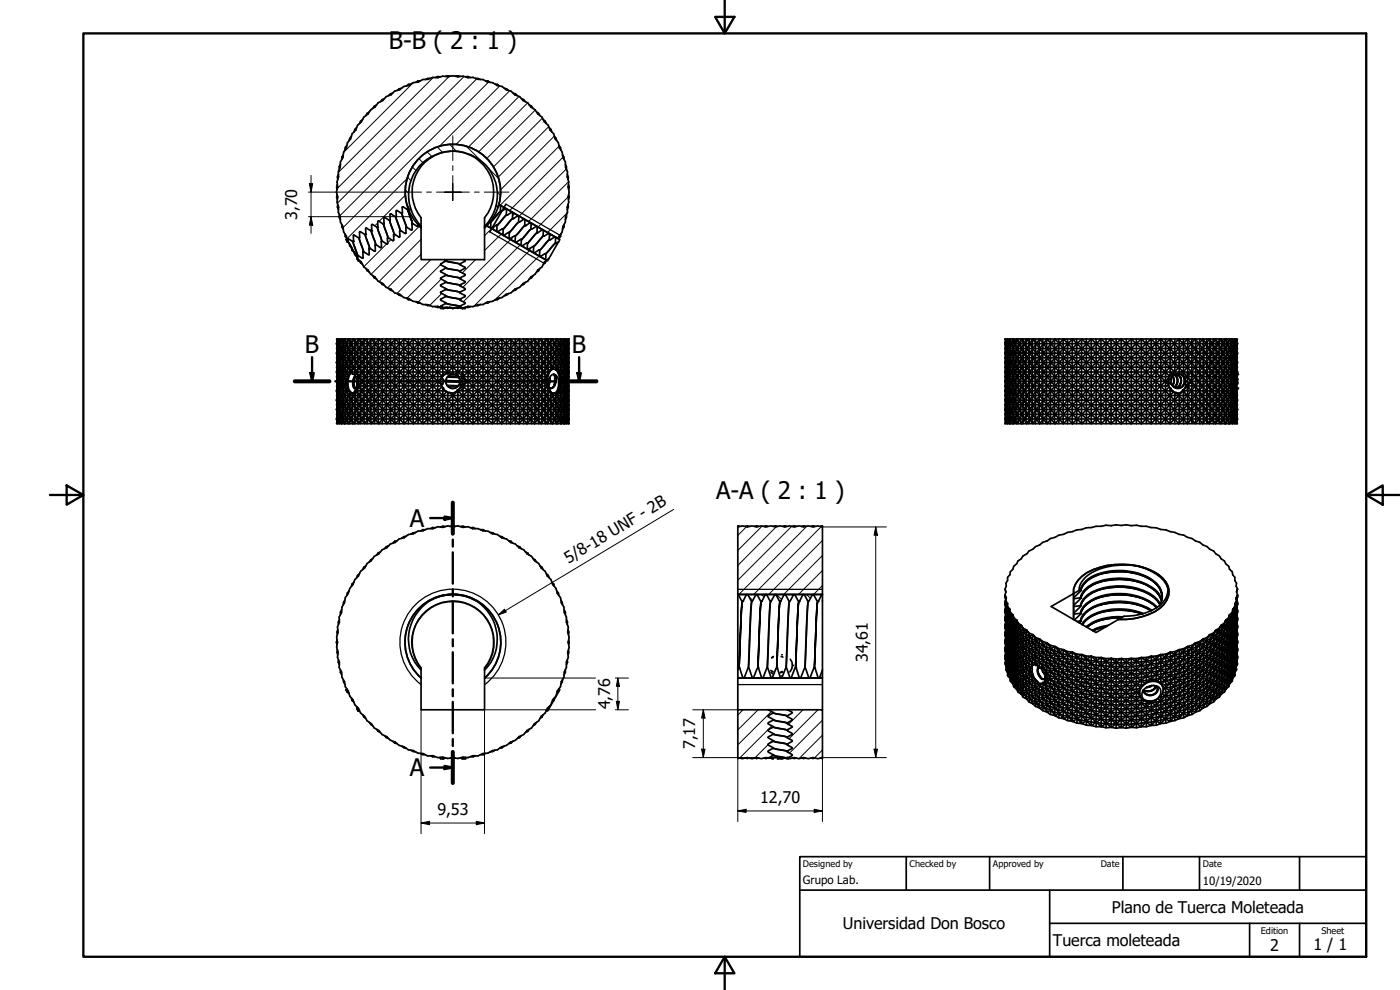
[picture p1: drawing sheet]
<svg xmlns="http://www.w3.org/2000/svg" width="420mm" height="297mm" viewBox="0 0 420 297" stroke-linecap="round" stroke-linejoin="round" font-family="sans-serif">
<defs><g id="words">
<g font-size="7.2">
<text x="116.7" y="14.7">B-B ( 2 : 1 )</text>
<text x="91.5" y="105.9">B</text>
<text x="171.6" y="105.9">B</text>
<text x="214.9" y="149.8">A-A ( 2 : 1 )</text>
<text x="123" y="158.1">A</text>
<text x="123" y="232.9">A</text>
</g>
<g font-size="4.8">
<text x="89.2" y="66" transform="rotate(-90 89.2 66)">3,70</text>
<text x="170.6" y="169.1" transform="rotate(-31 170.6 169.1)">5/8-18 UNF - 2B</text>
<text x="260.4" y="198.7" transform="rotate(-90 260.4 198.7)">34,61</text>
<text x="183.1" y="212.8" transform="rotate(-90 183.1 212.8)">4,76</text>
<text x="208.7" y="224.8" transform="rotate(-90 208.7 224.8)">7,17</text>
<text x="131.3" y="244.5">9,53</text>
<text x="228.2" y="240.9">12,70</text>
<text x="333.7" y="273.9">Plano de Tuerca Moleteada</text>
<text x="253" y="278.9">Universidad Don Bosco</text>
<text x="316" y="283.8">Tuerca moleteada</text>
<text x="381.2" y="285.4">2</text>
<text x="394.2" y="285">1 / 1</text>
</g>
<g font-size="3.4">
<text x="241" y="265.4">Grupo Lab.</text>
<text x="361" y="265.5">10/19/2020</text>
</g>
<g font-size="2.7">
<text x="241" y="260.1">Designed by</text>
<text x="273" y="260.1">Checked by</text>
<text x="298" y="260.1">Approved by</text>
<text x="330.3" y="260">Date</text>
<text x="361" y="260">Date</text>
<text x="378.4" y="280.1">Edition</text>
<text x="396.6" y="280.1">Sheet</text>
</g>
</g></defs>
<!-- layer: Hatch (ISO) -->
<g fill="none" stroke="#000" stroke-width=".3">
<path d="M111.7 32.6l-.8 .8M124 24.8l-20.9 20.9M130 23.2l-28.5 28.5M134.8 22.9l-33.6 33.7M139.3 22.9l-38.1 38.1M143.1 23.7l-41.1 41.1M146.6 24.6l-43.7 43.7M149.9 25.8l-18 18.1M153 27.2l-16.1 16.1M155.8 28.9l-15.2 15.2M158.4 30.8l-14.8 14.8M160.7 33l-14.6 14.5"/>
<path d="M162.8 35.4l-14.7 14.7M164.7 38l-15.2 15.1M121.6 58.6l-7.8 7.8M121.6 56.9l1 1.1M122.2 53.6l-18.1 18M122.3 53.1l1 1.1M123.8 50.1l1 1.1M125.7 47.5l1.2 1.3M128.2 45.6l1.4 1.4M131.3 44.1l1.5 1.7M134.9 43.3l2.1 2.2M140 43.9l4.3 4.3"/>
<path d="M146.4 50.3l3.3 3.3M149.2 57.6l1 1M166.4 40.8l-16.2 16.1M167.8 43.9l-17.7 17.7M168.9 47.2l-15.9 16M169.9 50.7l-14.1 14.1M170.5 59.1l-9 9M170.7 54.5l-12.1 12M103.8 71.9h.1M107.2 77.5l-.1 .1M107.8 76.9l-.5 .6M109.2 75.6l-.3 .2"/>
<path d="M111.6 68.6l-.5 .5M113.4 66.9l-.9 .9M116 73.2l-6.8 6.9M117.3 71.9l-1 1M118.7 70.5l-.6 .6M122.3 62.2l1.3 1.2M122.6 62.2l-.6 .5M125.9 67.9l-14.6 14.4M126.4 76.3l-10.1 10.1M126.4 71.8l-12.7 12.7M129.3 77.9l-10.2 10.2M132.3 79.4l-10.1 10.1"/>
<path d="M133.6 78l-.8 .9M142.7 77.9l-4 4M145.7 67.6l.3 .3M147.6 68.6l-2.2 2.1M147.6 64.9l.4 .4M148.4 67.9l-.5 .9M148.8 61.7l.6 .6M150.4 70.2l-5 5M150.9 69.8l-.3 .5M151.6 62.4l-.3 .5M153.2 71.9l-14.3 14.3M153.9 71.1l-.5 .8"/>
<path d="M154.3 64l-.4 .8M156.1 73.5l-17 17M156.5 73l-.4 .5M157.1 65.6l-.3 .5M158.9 75.2l-16.7 16.7M159.4 74.3l-.5 .8M159.8 67.2l-.5 .8M161.8 76.8l-13.1 13M161.9 76.2l-.2 .5M162.6 68.8l-.4 .5M165.4 70.3l-.6 .9M168.1 70.4l-.9 1"/>
<path d="M170.2 63.9l-5.9 5.9M132.4 83.7l-6.9 6.9M132.6 88.1l-3.6 3.5M132.7 92.4l-.1 .2M133.7 82.4l-.4 .5M139.2 92.4l-.1 .2M224 158l-2.6 2.6M228.7 157.8l-7.3 7.3M233 158l-11.6 11.7M237.6 157.9l-16.2 16.2M242.2 157.8l-20.5 20.6M246.5 158l-20.3 20.4"/>
<path d="M224.1 178.4h.1M224.7 179l1.2 1.2M228.5 178.4l.8 .7M233 178.4l1.6 1.5M237.6 178.4l.4 .3M242.1 178.4l1.1 1.1M246.5 178.4h.1M246.8 175.7l-2.6 2.7M246.8 171.2l-7.2 7.2M246.8 166.7l-11.6 11.7M246.8 162.2l-16.1 16.2M223 213l-1.6 1.6"/>
<path d="M227.5 213l-6.1 6M231.5 213.5l-10.1 10M231.6 217.8l-9.6 9.6M236.5 213h-.1M241 213l-4.4 4.3M245.5 213l-8.7 8.7M246.8 216.1l-9.9 9.9M230.5 223.4l-4 4M231.8 222.1l-.9 .9M232 226.4l-.5 .5M246.8 225l-2.3 2.4M246.8 220.6l-7 7"/>
</g>
<!-- layer: Visible (ISO) -->
<g fill="none" stroke="#000" stroke-width=".51">
<path d="M106.5 38.8l.2 .2M106.7 39l-1 1.2-.5 1.4M107 38.3l-.5 .5-.3 .8M108.2 36.4l.3 .2M108.5 36.6l-1.2 1-.6 1.4M108.8 35.9l-.6 .5-.3 .7M110.2 34l.2 .2M110.4 34.2l-1.2 1-.7 1.4M110.8 33.6l-.6 .4-.4 .7M112.3 31.9l.2 .2M112.5 32.1l-1.2 .8-.9 1.3M113 31.5l-.7 .4-.4 .6"/>
<path d="M114.7 29.9l-.5 .6M114.9 30.1l-1.4 .7-1 1.3M115.4 29.6l-.7 .3 .2 .2M117.2 28.2l.1 .2M117.3 28.4l-1.4 .6-1 1.1M117.9 27.9l-1.3 .8M119.8 26.7l-.6 .5M119.8 26.7l.2 .2M120 26.9l-1.6 .5-1.1 1M120.5 26.5l-.7 .2M122.6 25.3l.1 .3M122.7 25.6l-1.5 .4-1.2 .9"/>
<path d="M123.3 25.2l-.7 .1-.7 .5M125.4 24.3l-.6 .4M125.4 24.3l.1 .3M125.5 24.6l-1.5 .2-1.3 .8M126.2 24.2l-.8 .1M128.3 23.5l-.7 .4M128.4 23.8l-1.5 .1-1.4 .7M129.2 23.5h-.9l.1 .3M131.4 23l-.8 .3M131.4 23.3l-1.5-.1-1.5 .6M132.1 23h-.7v.3M134.4 22.7l-.7 .2"/>
<path d="M134.4 23l-1.5-.2-1.5 .5M134.4 23l1.5-.3 1.5 .3M135.2 22.8l-.8-.1v.3M136.7 22.8l.7-.1 .8 .2M137.4 22.7v.3M137.4 23l1.5-.2 1.6 .5M139.7 23h.8l.7 .3M140.5 23v.3M140.5 23.3l1.5-.1 1.4 .6M142.7 23.5h.7M143.4 23.8v-.3l.8 .4M143.4 23.8l1.6 .1 1.3 .7"/>
<path d="M145.7 24.2l.7 .1M146.3 24.6l1.6 .2 1.3 .8M146.4 24.3l.7 .4M146.4 24.3l-.1 .3M148.5 25.2l.8 .1 .6 .5M149.2 25.6l1.5 .4 1.2 .9M149.3 25.3l-.1 .3M151.3 26.5l.7 .2 .7 .5M151.9 26.9l1.5 .5 1.1 1M152 26.7l-.1 .2M153.9 27.9l.8 .3 .6 .5M154.5 28.4l1.5 .6 1 1.1"/>
<path d="M154.7 28.2l-.2 .2M156.5 29.6l.7 .3M157 30.1l1.4 .7 .9 1.3M157.2 29.9l.5 .6M157.2 29.9l-.2 .2M158.8 31.5l.7 .4 .5 .6M159.3 32.1l1.3 .8 .8 1.3M159.5 31.9l-.2 .2M161 33.6l.7 .4M161.4 34.2l.3-.2 .4 .7M161.4 34.2l1.3 1 .7 1.4M163 35.9l.6 .5 .4 .7"/>
<path d="M163.4 36.6l1.1 1 .6 1.4M163.6 36.4l-.2 .2M164.8 38.3l.6 .5M165.1 39l.3-.2 .2 .8M165.1 39l1.1 1.2 .4 1.4M101 59.2l.2 .7M101 56.1h.3M101.2 58.3l-.2 .9 .3-.1M101.2 55.4l-.2 .7 .2 .8M101.3 53.1v.7M101.3 53.1h.3M101.3 59.1l-.1 1.5 .4 1.6"/>
<path d="M101.3 56.1l-.3 1.5 .3 1.5M101.5 52.3l-.2 .8M101.6 53.1l-.4 1.5 .1 1.5M101.8 50l.3 .2M102.1 50.2l-.6 1.3 .1 1.6M102.2 49.3l-.4 .7 .1 .8M102.6 47.1v.8M102.6 47.1l.3 .1M102.9 47.2l-.7 1.4-.1 1.6M103 46.5l-.4 .6M103.6 44.2l.3 .2M103.9 44.4l-.8 1.2-.2 1.6"/>
<path d="M104.1 43.6l-.5 .6-.1 .8M105 41.5l.2 .1M105.2 41.6l-.9 1.2-.4 1.6M105.5 40.9l-.5 .6-.2 .7M125.8 49.9a14.2 14.2 0 0 1 9.3-4.5 12.3 12.3 0 0 0-8.7 19.9v2.6a13.5 13.5 0 0 1-.6-18zM135.9 45.3h-.8M136 45.3a13.2 13.2 0 0 1 12.3 8.2 13.2 13.2 0 0 1-2.9 14.4M136 45.3a12.3 12.3 0 0 1 11 7 12.3 12.3 0 0 1-1.6 13v2.6M166.4 40.9l.5 .6 .2 .7M166.6 41.6l1 1.2 .3 1.6M166.9 41.5l-.3 .1M167.7 43.6l.5 .6 .1 .8"/>
<path d="M167.9 44.4l.8 1.2 .2 1.6M168.2 44.2l-.3 .2M168.8 46.5l.4 .6 .1 .8M168.9 47.2l.8 1.4v1.6M169.2 47.1l-.3 .1M169.7 49.3l.3 .7v.8M169.7 50.2l.6 1.3-.1 1.6M170 50l-.3 .2M170.2 52.3l.4 .8-.1 .7M170.2 53.1h.4M170.2 53.1l.5 1.5-.2 1.5M170.5 56.1h.3"/>
<path d="M170.5 59.1l.3 .1M170.5 56.1l.3 1.5-.3 1.5M170.5 59.1l.2 1.5-.5 1.6M170.6 55.4l.2 .7-.1 .8M170.7 58.3l.1 .9-.2 .7M101.3 62.2l.2 .7M101.3 62.2h.3M101.3 61.4v.8M101.6 62.2l-.1 1.5 .6 1.4M101.9 64.4l-.1 .8 .4 .7M102.1 65.1l-.3 .1M102.1 65.1l.1 1.6 .7 1.3"/>
<path d="M102.6 67.4v.7l.4 .7M102.9 68l-.3 .1M102.9 68l.2 1.6 .8 1.3M103.5 70.2l.1 .8 .5 .6M103.8 71.9l.4 .7zM103.9 70.9l-.3 .1M103.9 70.9l.3 1.2M104.2 72.1l.5 .8M104.2 71.7l.1 .2zM104.2 72.6l.1 .1M104.2 72.1l.1-.5h.2l1.5 .8M104.3 71.9l.1 .4"/>
<path d="M104.4 72.3l.3 .6M104.4 72.3l-.1 .1M104.7 72.9l.5 .7M104.7 72.9l.1 .1M104.7 72.9l.3 .8M104.7 72.9h.1M105 73.7l.7 .9M105.2 73.6l.7 1.4M105.2 73.6l-.2 .1M105.5 74.3l.2 .8M105.7 75.1l.5 .5M105.9 75l.7 1"/>
<path d="M105.9 75l-.2 .1M106 72.4l1.2 4.2M106.1 75.4l.4 1M106.5 76.4l.5 .5M106.6 76l.1 .2M106.6 76l.1 .1M106.7 76.2l.4 .8M106.7 76.2l-.2 .2M106.9 76.5l.2 .6M107.1 77.5v.1M107.1 77.6h.2M107.1 77.6l.4 .7-.2-.7"/>
<path d="M107.1 77.1l.2 .5M107.2 76.6l-.1 .5M107.3 77.6l1.2 1.1M107.8 71.4l1.2 4.2M107.8 71.4l-1.7-.9-.1 1.9M107.8 71.4h.1M107.9 78.2l.3 .7M108.2 78.9l.6 .5M108.5 78.7l-.3 .2M108.5 78.7l.7 1.4 1.2 .9M109 75.6l-.1 1.9-1.7-.9M109 75.6h.1"/>
<path d="M109.7 70.3l1.2 4.2M109.7 70.3l-1.8-.8-.1 1.9M110.9 74.5l-.2 1.9-1.7-.8M111.5 69.3l1.2 4.2M111.5 69.3l-1.7-.9-.1 1.9M112.7 73.5l-.1 1.9-1.7-.9M113.3 68.2l1.3 4.2M113.3 68.2l1.2 4.2M113.3 68.2l-1.7-.8-.1 1.9M113.3 68.2h.1M114.5 72.4l-.1 1.9-1.7-.8M114.6 72.4h-.1"/>
<path d="M115.1 67.2l1.2 4.2M115.2 67.2l1.2 4.2M115.2 67.2l-1.7-.9-.2 1.9M116.3 71.4l-.1 1.8-1.6-.8M117 66.1l1.2 4.2M117 66.1l-1.7-.8-.1 1.9M118.2 70.3l-.2 1.9-1.7-.8M118.9 65l1.1 4.2M118.9 65l-1.7-.8-.2 1.9M120 69.2l-.1 1.9-1.7-.8M120.6 64l1.3 4.2M120.7 64l1.2 4.2"/>
<path d="M120.7 64l-1.7-.8-.1 1.8M121.9 68.2l-.2 1.8-1.7-.8M122.5 62.9l1.2 4.2zM123.7 67.1l1.5 .8h.2l.1-.6 .9 1.1M123.7 67.1l-.1 1.9-1.7-.8M126.4 68.4v9.5h6.9M126.4 67.9v.5M126.4 68.3a14.3 14.3 0 0 1-.8-20.6 14.3 14.3 0 0 1 20.6 0 14.3 14.3 0 0 1-.8 20.6l.7-.6 17.9 10.4-.6 .6M133.3 77.9h5.8M133.3 77.9l.5 .3M133.8 78.2l4.2 1.1M133.8 78.2l.6 .3 3.6 .8"/>
<path d="M133.8 78.2l-1.6 1.1 1.6 1M138 79.3l1.6 1.1-1.6 1M139.1 77.9l.4 .2v.3l-1.5 .9M145.4 67.9v10h-6.3M147.3 66.6v1.8l1.7-.8M147.3 66.6l-.7 .3-.5 .8 18.2 10.6 .4-.7M149 67.6l.2 1.9 1.7-.8M149.7 61.4a14.3 14.3 0 0 0-13.8-18.1 14.3 14.3 0 0 0-13.8 18l.5 1v.4l-.3 .2-1.5-.8-.1 1.9M149.8 61.4l17.9 10.3 .2-.8M150.2 63.4v-1.7l-.3-.1-.4 .2 .3-.4 18.2 10.5-.4 .7M150.2 63.4l1.8-.8 .1 1.9M150.2 63.4l-2.9 3.2"/>
<path d="M150.2 63.4l-3 3.2M150.9 68.7l.1 1.9 1.7-.8M151.8 61.3l-4.8 8.3M152.1 64.5l1.7-.8 .1 1.9M152.1 64.5l-3.1 3.1M152.7 69.8l.1 1.8 1.8-.8M153.9 65.6l1.7-.8 .2 1.8M153.9 65.6l-3 3.1M154.6 70.9l.1 1.8 1.7-.8M154.6 70.8v.1M155.8 66.7l1.7-.9 .1 1.9M155.8 66.7l-3.1 3.1"/>
<path d="M155.8 66.6v.1M156.4 71.9l.1 1.9 1.7-.9M157.6 67.7l1.7-.8 .1 1.9M157.6 67.7l-3 3.2M157.6 67.7l-3 3.1M158.2 72.9l.2 2 1.6-.9M159.4 68.8l-3 3.1M159.4 68.8h.1M159.4 68.8l1.7-.9 .1 1.9M160 74h.1M160.1 74l.1 1.9 1.7-.9M161.2 69.8l-3 3.1"/>
<path d="M161.2 69.8h.1M161.3 69.8l1.6-.9 .2 2M161.3 69.8l-3.1 3.1M161.9 75l.2 1.9 1.6-.8M163.1 70.9l-3.1 3.1M163.1 70.9h.1M163.1 70.9l1.7-.9 .1 1.9M163.1 70.9l-3 3.1M163.4 78.7l.2 .2M163.4 78.7l-.7 1.4-1.3 .9M163.6 78.9l-.6 .5M163.7 76.1h.1"/>
<path d="M163.8 76.1v1.7l.3 .2 .6-.4M164 78.2l-.4 .7M164.9 71.9l1.7-.8 .2 1.8M164.9 71.9l-3 3.1M166.8 73l-3 3.1M166.8 72.9l-3.1 3.2M166.8 72.9v.1M167.6 72.6l-.8 .4M167.6 72.6l-2.9 5M167.9 70.9l.3 .1M168.3 70.2l-.1 .8-.5 .6M168.9 68l.3 .1"/>
<path d="M168.9 68l-.2 1.6-.8 1.3M169.2 68.1l-.4 .7M169.3 67.4l-.1 .7M169.7 65.1l.3 .1M169.7 65.1v1.6l-.8 1.3M170 64.4v.8M170 65.2l-.3 .7M170.2 62.2h.4l-.4 .7M170.2 62.2l.1 1.5-.6 1.4M170.5 61.4l.1 .8M109.8 80.5l.4 .7 .6 .4M110.4 81l-.2 .2"/>
<path d="M110.4 81l.9 1.3 1.2 .8M111.9 82.7l.4 .7M112.3 83.4l.7 .3M112.5 83.1l-.2 .3M112.5 83.1l1 1.3 1.4 .7M114.2 84.7l.5 .6 .7 .3M114.9 85.1l-.2 .2M114.9 85.1l1 1.1 1.4 .6M116.6 86.5l1.3 .8M117.3 86.8l-.1 .2M117.3 86.8l1.1 1.1 1.6 .4M119.2 88.1l.6 .5 .2-.3"/>
<path d="M119.8 88.6l.7 .2M120 88.3l1.2 1 1.5 .3M121.9 89.5l.7 .4M122.6 89.9l.7 .1M122.7 89.6l-.1 .3M122.7 89.6l1.3 .8 1.5 .2M124.8 90.5l.6 .4 .8 .1M125.5 90.6l-.1 .3M125.5 90.6l1.4 .8h1.5M127.6 91.4l.7 .3h.9M128.4 91.4l-.1 .3M128.4 91.4l1.5 .6 1.5-.1"/>
<path d="M130.6 92l.8 .3 .7-.1M131.4 91.9v.4M131.4 91.9l1.2 .4M132.2 92.4l.8 .2zM132.3 92.1h.2zM132.5 92.1l.4 .2M132.6 92.3h.9M132.9 92.3v.1M132.9 92.3h.6M133 92.5l.2 .1h-.2M133.5 92.3h.9M133.5 92.3h.2"/>
<path d="M133.6 92.3l.8 .2M133.8 82.5l3.6 .7 .6 .4M133.8 80.3l.6 .3 3.6 .8M133.8 84.6l4.2 1M133.8 86.7l4.2 1M133.8 88.8l3.6 .8 .6 .3M133.8 90.9l4.2 1.1M133.8 80.4l3.6 .7 .6 .4M133.8 82.5l4.2 1.1M133.8 86.7l3.6 .8 .6 .3M133.8 91l4.2 1M133.8 80.4l-1.6 1 1.6 1.1"/>
<path d="M133.8 82.5l-1.6 1.1 1.6 1M133.8 84.6l-1.6 1 1.6 1.1M133.8 86.7l-1.6 1 1.6 1.1M133.8 88.8l-1.6 1.1 1.6 1M133.8 91l-1.5 .8-.1 .2 .4 .3M133.8 80.3v.1M133.8 84.6h.1M133.8 90.9v.1M134.4 92.3l1.5 .1M134.4 92.3v.2M135.2 92.4l.7 .2M135.5 92.3l-1.1 .2"/>
<path d="M135.9 92.4v.2M136.7 92.4l-.8 .2M137.2 92.3h.2M137.2 92.3l-1.3 .1M137.4 92.2l-.2 .1M137.4 92.3v.2l-1-.2M137.4 92.3h.8M137.7 92.3h.7M138 81.5l1.6 1-1.6 1.1M138 83.6l1.6 1-1.6 1M138 85.6l1.6 1.1-1.6 1M138 87.8l1.6 1-1.6 1.1"/>
<path d="M138 89.9l1.6 1-1.6 1.1M138 92l.4 .3M138 81.4v.1M138 87.7v.1M138.2 92.3l-.8 .2M138.2 92.3h.1M138.4 92.3l.5 .1M138.9 92.4l.7 .2h-1l.2-.1M138.9 92.4h-.2l.1 .2M140.5 91.9v.4l-.8-.1M140.5 91.9l-1.6 .5M141.2 92l-.7 .3"/>
<path d="M142.7 91.7h.7M143.4 91.4v.3M143.4 91.4l-1.4 .6-1.5-.1M144.2 91.4l-.8 .3M146.3 90.6l.1 .3-.7 .1M146.3 90.6l-1.3 .8h-1.6M147.1 90.5l-.7 .4M149.2 89.6l.1 .3-.8 .1M149.2 89.6l-1.3 .8-1.6 .2M149.9 89.5l-.6 .4M151.9 88.3l-1.2 1-1.5 .3M152 88.6l-.7 .2"/>
<path d="M152.7 88.1l-.7 .5-.1-.3M154.5 86.8l.2 .2M154.5 86.8l-1.1 1.1-1.5 .4M154.7 87l-.8 .3M155.3 86.5l-.6 .5M157 85.1l.2 .2-.7 .3M157 85.1l-1 1.1-1.5 .6M157.7 84.7l-.5 .6M159.3 83.1l-.9 1.3-1.4 .7M159.5 83.4l-.7 .3M160 82.7l-.5 .7-.2-.3M161.4 81l.3 .2-.7 .4"/>
<path d="M161.4 81l-.8 1.3-1.3 .8M162.1 80.5l-.4 .7M101 108.8h.2l.1 1M101 117.3h.5l.4 1.3M101 117.3l.2 .7M101 114.4l.2 .8M101 111.6l.2 .8M101 108.8l.2 .7M101 106l.2 .7M101 103.1l.2 .8M101 110.2h2.6l.3 1.4h.4l.2 1.3 .7-1.3M101 118.7l.2 .9"/>
<path d="M101 115.8l.2 1M101 113l.2 .9M101 110.2l.2 .9M101 107.4l.2 .9M101 104.6l.2 .9M101.2 113.7l-.2 .7h.2l.1 1.1M101.2 110.8l-.2 .8h.2M101.2 105.2l-.2 .8h.2l.1 1M101.2 102.3l-.2 .8h.2M101.2 111.6h1l.3 1.4M101.2 103.1h.3l.4 1.4M101.2 119.3l-.2 .8"/>
<path d="M101.2 116.4l-.2 .9M101.2 111.6l.1 1.1M101.2 108l-.2 .8M101.2 103.1l.1 1.1M101.2 117.7l-.2 1h.3M101.2 114.9l-.2 .9h.3M101.2 112.1l-.2 .9h.3l.3 1.2M101.2 106.4l-.2 1h.3l.3 1.2M101.2 103.6l-.2 1h.3M101.2 109.3l-.2 .9M101.3 104.6h.5l.7 2.8M101.3 115.8h1.2"/>
<path d="M101.3 118.7h.5l.3 1.4M101.3 118.7l.3 1.2M101.3 115.8l.3 1.3M101.3 104.6l.3 1.2M101.3 101.7l.3 1.2M101.3 113.3l-.1 1.1h.3M101.3 107.7l-.1 1.1h.3l.4 1.4M101.3 104.9l-.1 1.1h.3l.4 1.4-.4 1.4h.6l-.2-1.1M101.3 119l-.1 1.1 .1 1M101.3 116.2l-.1 1.1 .1 1M101.3 110.5l-.1 1.1M101.3 102l-.1 1.1"/>
<path d="M101.5 114.4l.4 1.5-.4 1.4h.6l-.2-1.2M101.5 114.4h.6M101.6 111.8l-.3 1.2h.5M101.6 106.2l-.3 1.2h.5l.3 1.4M101.6 117.4l-.3 1.3M101.6 114.6l-.3 1.2M101.6 109l-.3 1.2 .3 1.2M101.6 103.3l-.3 1.3M101.8 113l.7 2.8M101.8 101.7l.7 2.9M101.8 113h.8l.3 1.4M101.9 118.7l-.4 1.4h.6l-.2-1.2"/>
<path d="M101.9 104.6l-.4 1.4h.6l-.2-1.2M101.9 101.8l-.4 1.3h.6M101.9 113l-.4 1.4M101.9 110.2l-.4 1.4 .4 1.4M101.9 113.3l.2 1.1M101.9 110.5l.2 1.1M101.9 102l.2 1.1M102.1 117.3l.4 1.4h-.7zM102.1 114.4l-.3 1.4 .7 2.9M102.1 106l.4 1.4h-.7zM102.1 103.1l.4 1.5h-.7zM102.1 108.8h.8"/>
<path d="M102.1 114.4l.4 1.4M102.1 111.6l-.3 1.4M102.1 111.6l.4 1.4M102.1 108.8l-.3 1.4 .3 1.4M102.1 108.8l.4 1.4M102.1 108.8l-.2 1.1M102.5 118.7l.4 1.4M102.5 115.8l.4 1.5M102.5 113l.4 1.4h-.7zM102.5 110.2l.4 1.4h-.7zM102.5 101.7l-.6 2.6M102.5 113l-.6 2.6"/>
<path d="M102.5 104.6l-.3 1.4h.7M102.5 104.6l.4 1.4M102.5 107.4l.4 1.4M102.5 115.8l-.3 1.5h.7M102.5 101.7l-.3 1.4h.7M102.5 118.7l-.3 1.4 .3 1.4M102.5 107.4l-.3 1.4 .3 1.4M102.5 107.4l.9 2.8M102.5 101.7l.4 1.4M102.6 101.7l.8 2.9M102.9 117.3h.2l.3 1.4M102.9 114.4l.5 1.4h-.8z"/>
<path d="M102.9 114.4h.2l.3 1.4M102.9 111.6l.5 1.4h-.8zM102.9 111.6h.2l.3 1.4M102.9 108.8h.2l.3 1.4M102.9 106l.5 1.4h-.8zM102.9 106h.2l.3 1.4M102.9 103.1l.5 1.5h-.8zM102.9 108.8l-1 3.9M102.9 117.3l-.3 1.4h2.4l.2 1.4M102.9 108.8l-.3 1.4 .3 1.4M102.9 117.3l.5 1.4M103.4 115.8h.2l.3 1.5"/>
<path d="M103.4 113h.2l.2 .9M103.4 110.2l.5 1.4h-.8zM103.4 107.4h.2l.3 1.4M103.4 104.6l.5 1.4h-.8zM103.4 101.7h.2l.3 1.4zM103.4 101.7l-.3 1.4h.8M103.4 101.7l-1.5 5.3M103.4 113l-1.5 5.3M103.4 104.6h.2l.3 1.4M103.4 107.4l-.3 1.4h.8M103.4 101.7h-2.4l.2 1M103.4 113l-.3 1.4h.7"/>
<path d="M103.4 115.8l-.3 1.5h1.2l.2 1.4M103.4 118.7l-.3 1.4h.8M103.4 118.7l1.1 2.8M103.4 115.8l.5 1.5M103.4 113l.4 1.2M103.4 107.4l.5 1.4M103.6 101.7h.9M103.8 114.9l-.2 .9h.7M103.8 114.7l-1.3 4-.6 2.5M103.8 113.8l.3-.2v1.6l-.3-.2zM103.9 108.8l.6 1.4h-.9zM103.9 108.8h.4l.2 1.4"/>
<path d="M103.9 106h.4l.2 1.4M103.9 103.1l.6 1.5h-.9zM103.9 108.8l-1.4 4.2M103.9 106l-.3 1.4h1.4l.2 1.4M103.9 103.1h.4l.2 1.5M103.9 117.3l-.3 1.4 .3 1.4M103.9 117.3l.6 1.4M103.9 106l.6 1.4M104.1 116.4l.2 .5M104.2 115l.1 .8M104.2 114.7l.1 .6M104.2 112.3l.3 .7"/>
<path d="M104.2 112.2l-.3-.6-.3 1.4h.9M104.3 115.8l.1 .7M104.3 113.5l-.1 .3M104.3 111.9l-.2 .5M104.4 116.5l.3 .8h-.4zM104.5 113l-.2 .9M104.5 116.1l-1.1 2.6-1.5 5.3M104.5 110.2l-.2 1.4h1.4l.1 .7-.5-.4M104.5 107.4l.7 1.4h-.9zM104.5 104.6l.7 1.4h-.9zM104.5 104.6h.5l.2 1.4M104.5 101.7h.5l.2 1.4z"/>
<path d="M104.5 101.7l-.2 1.4h.9M104.5 101.7l-1.1 2.9-1.3 4.2M104.5 110.2h.5l.2 1.4M104.5 118.7l-.2 1.4h.9M104.5 118.7l1.4 2.8M104.5 110.2l.7 1.4M104.7 117.3l.4 .2M105 101.7h.9M105 112.1l.1 .1M105.1 117.5l-1.7 4-1.5 5.4M105.1 117.5l.1 .3M105.2 117.8h.3l.4 .9h-.9z"/>
<path d="M105.2 111.6l.1 .3-.2 .3zM105.2 108.8l.7 1.4h-.9zM105.2 108.8h.5l.2 1.4M105.2 106l.7 1.4h-.9zM105.2 106h.5l.2 1.4M105.2 103.1l-.2 1.5h.9M105.2 103.1h.5l.2 1.5M105.2 103.1l.7 1.5M105.5 117.8l.4 .2v.7M105.8 112.3h.6M105.9 118.7h.6l.2 1.4M105.9 110.2l.8 1.4h-1z"/>
<path d="M105.9 110.2h.6l.2 1.4M105.9 107.4l.8 1.4h-1zM105.9 104.6l.8 1.4h-1zM105.9 104.6h.6l.2 1.4M105.9 101.7l-.2 1.4h1M105.9 101.7l-1.4 2.9-1.6 4.2M105.9 107.4h2.3l.3 1.4M105.9 118.7l-.2 1.4h1M105.9 118.7l1.7 2.8M106.5 101.7h1.1M106.5 112.8l.2 .5M106.6 117.3l-.7 .7"/>
<path d="M106.6 112.9l-.5 1.1-.1 1.2a1.2 1.2 0 0 0 .6 1.3 2.29 2.29 0 0 1-.3-3.1zM106.6 117.3h.7l.3 1.4M106.6 117.1l.1 .2M106.6 113a2.99 2.99 0 0 0 0 3.5M106.6 117.1v.2M106.7 113l.4 .9M106.7 117.3l.9 1.4h-1.1zM106.7 111.6l.9 1.4h-.9l-.2-.2zM106.7 108.8h.6l.3 1.4M106.7 106h.6l.3 1.4M106.7 103.1l.9 1.5h-1.1zM106.7 103.1l-.8-1.4h.6l.2 1.4h.6l.3 1.5"/>
<path d="M106.7 111.6l-.3 .7 .1 .5M106.7 117.3l-2.2 4.2-2 5.6M106.7 108.8l-.2 1.4h2.9M106.7 111.6h2.5l.2 1.4M106.7 106l-.2 1.4 .2 1.4M106.7 108.8l.9 1.4M106.7 106l.9 1.4M107.1 115.8l-.4 1.2M107.1 114l.1 1.1M107.1 114.2v1.7l-.5 .6M107.1 114.2v.2M107.1 111.9l.1 .5"/>
<path d="M107.1 115.1l.5 .7h-.5zM107.1 114.4l.1 .8 .3-.2M107.1 114.4l.1-.8 .3 .2 .1 .6M107.1 114.4v.7M107.2 112.4l-.1-.5 .1 .5M107.2 116.4l-.1 .5zM107.2 116.4l-.1 .5M107.4 115l.2 .8M107.5 113.8v1.2M107.6 115.8l.9 1.5h-1.2zM107.6 113l.9 1.4h-.9M107.6 107.4l.9 1.4h-1.2z"/>
<path d="M107.6 104.6l.9 1.4h-1.2zM107.6 104.6h.6l.3 1.4M107.6 101.7l-.3 1.4h1.2M107.6 101.7l-1.7 2.9-2 4.2M107.6 113l-.5 1.2M107.6 115.8l-.9 1.5M107.6 115.8h.6l.3 1.5M107.6 118.7h1.8M107.6 113h.6l.3 1.4M107.6 118.7l-.3 1.4h3.1M107.6 118.7l.9 1.4M107.6 113l-.2 .8"/>
<path d="M107.6 110.2l-.3 1.4 .3 1.4M107.6 110.2l.9 1.4M107.6 114.4l-.1 .6M108.2 101.7h1.2a49 49 0 0 0-6 11.3M108.5 114.4l.9 1.4h-1.2zM108.5 114.4h.7l.2 1.4M108.5 111.6l.9 1.4h-1.2zM108.5 108.8h.7l.2 1.4M108.5 106l.9 1.4h-1.2zM108.5 106h.7l.2 1.4M108.5 103.1l.9 1.5h-1.2zM108.5 103.1l-.9-1.4h.6l.3 1.4h.7l.2 1.5"/>
<path d="M108.5 117.3h.7l.2 1.4M108.5 117.3l-.3 1.4 .3 1.4M108.5 117.3l.9 1.4M108.5 108.8l-.3 1.4 .3 1.4M108.5 108.8l.9 1.4M109.4 118.7h.8l.2 1.4M109.4 115.8l1 1.5h-1.2zM109.4 115.8h.8l.2 1.5M109.4 113l1 1.4h-1.2zM109.4 113h.8l.2 1.4M109.4 110.2l1 1.4h-1.2zM109.4 110.2h.8l.2 1.4"/>
<path d="M109.4 107.4l1 1.4h-1.2zM109.4 107.4h.8l.2 1.4M109.4 104.6l1 1.4h-1.2zM109.4 104.6h.8l.2 1.4M109.4 101.7l-.2 1.4h1.2M109.4 113l-1.8 2.8M109.4 101.7h2M109.4 118.7l-.2 1.4 .2 1.4M109.4 118.7l1 1.4M109.4 101.7l1 1.4M110.2 101.7l.2 1.4h.9l.1 1.5M110.4 117.3l1 1.4h-1.2z"/>
<path d="M110.4 117.3h.9l.1 1.4M110.4 114.4l1 1.4h-1.2zM110.4 111.6l1 1.4h-1.2zM110.4 111.6h.9l.1 1.4M110.4 108.8l1 1.4h-1.2zM110.4 108.8h.9l.1 1.4M110.4 106h.9l.1 1.4M110.4 103.1l-.2 1.5h2.1l.2 1.4M110.4 106l-.2 1.4h5.9M110.4 114.4h4.5M110.4 106l1 1.4M110.4 103.1l1 1.5"/>
<path d="M110.4 111.6l-1 1.4M111.4 118.7l1.1 1.4h-1.2zM111.4 118.7h.9l.2 1.4M111.4 115.8h.9l.2 1.5M111.4 113h.9l.2 1.4M111.4 110.2h.9l.2 1.4M111.4 104.6l1.1 1.4h-1.2zM111.4 101.7l-3.8 5.7-2.4 4.2M111.4 113a57.2 57.2 0 0 0-8 14.1h.2M111.4 110.2l-.1 1.4h1.2M111.4 107.4l-.1 1.4h1.2M111.4 115.8l-.1 1.5h1.2"/>
<path d="M111.4 101.7l-.1 1.4h1.2M111.4 115.8l1.1 1.5M111.4 113l-.1 1.4 .1 1.4M111.4 113l1.1 1.4M111.4 110.2l1.1 1.4M111.4 107.4l1.1 1.4M112.3 101.7h1.4l-4.3 5.7-2.7 4.2M112.5 117.3l1.2 1.4h-1.4zM112.5 117.3h1l.2 1.4M112.5 114.4l1.2 1.4h-1.4zM112.5 111.6l1.2 1.4h-1.4zM112.5 111.6h1l.2 1.4"/>
<path d="M112.5 108.8l1.2 1.4h-1.4zM112.5 108.8h1l.2 1.4M112.5 106h1l.2 1.4M112.5 103.1l1.2 1.5h-1.4zM112.5 103.1l-1.1-1.4h.9l.2 1.4h1l.2 1.5M112.5 106l-.2 1.4 .2 1.4M112.5 106l1.2 1.4M112.5 111.6l-1.1 1.4M113.7 115.8l1.2 1.5h-1.4zM113.7 115.8h1l.2 1.5M113.7 113h1l.2 1.4M113.7 110.2h1l.2 1.4"/>
<path d="M113.7 107.4l1.2 1.4h-1.4zM113.7 104.6l1.2 1.4h-1.4zM113.7 104.6h1l.2 1.4M113.7 113a66.4 66.4 0 0 0-9.2 14.1M113.7 118.7h1l.2 1.4M113.7 110.2l-.2 1.4h2.4l.2 1.4M113.7 101.7h7.6M113.7 101.7l-.2 1.4h1.4M113.7 118.7l-.2 1.4h1.4M113.7 118.7l2.4 2.8M113.7 113l-.2 1.4 .2 1.4M113.7 113l1.2 1.4"/>
<path d="M113.7 110.2l1.2 1.4M113.7 101.7l1.2 1.4M114.7 101.7l.2 1.4h1l.2 1.5M114.9 117.3l1.2 1.4h-1.4zM114.9 117.3h1l.2 1.4M114.9 114.4l1.2 1.4h-1.4zM114.9 114.4h1l.2 1.4M114.9 108.8h1l.2 1.4M114.9 108.8l-.2 1.4h2.5l.1 1.4M114.9 106h2.4M114.9 103.1l-.2 1.5h2.5l.1 1.4M114.9 111.6l-.2 1.4h1.4"/>
<path d="M114.9 111.6l1.2 1.4M114.9 108.8l1.2 1.4M114.9 106l-.2 1.4 .2 1.4M114.9 106l1.2 1.4M114.9 103.1l1.2 1.5M116.1 115.8l1.2 1.5h-1.4zM116.1 115.8h1.1l.1 1.5M116.1 113l1.2 1.4h-1.4zM116.1 113h1.1l.1 1.4M116.1 110.2l1.2 1.4h-1.4zM116.1 107.4l1.2 1.4h-1.4zM116.1 107.4h1.1l.1 1.4"/>
<path d="M116.1 101.7a82.3 82.3 0 0 0-8.5 11.3M116.1 113a81.5 81.5 0 0 0-10.2 14.1M116.1 118.7h2.5M116.1 101.7l-.2 1.4h2.5l.2 1.5M116.1 118.7l-.2 1.4h2.5l.2 1.4M116.1 118.7l2.5 2.8M116.1 104.6l-.2 1.4 .2 1.4M116.1 104.6l2.5 2.8M116.1 101.7l1.2 1.4M117.2 101.7l.1 1.4M117.3 114.4h1.1l.2 1.4M117.3 108.8l1.3 1.4h-1.4z"/>
<path d="M117.3 108.8h1.1l.2 1.4M117.3 106h1.1l.2 1.4M117.3 103.1l1.3 1.5h-1.4zM117.3 114.4l-.1 1.4h1.4M117.3 117.3l-.1 4.2h1.4M117.3 111.6h1.1l.2 1.4M117.3 106l-.1 1.4h1.4M117.3 117.3h1.1l.2 1.4M117.3 111.6l-.1 1.4h1.4M117.3 117.3l1.3 1.4M117.3 114.4l1.3 1.4M117.3 111.6l1.3 1.4"/>
<path d="M117.3 111.6l-1.2 1.4M118.6 118.7l1.4 1.4h-1.6zM118.6 118.7h1.2l.2 1.4M118.6 115.8l1.4 1.5h-1.6zM118.6 115.8h1.2l.2 1.5M118.6 113l1.4 1.4h-1.6zM118.6 113h1.2l.2 1.4M118.6 110.2l1.4 1.4h-1.6zM118.6 110.2h1.2l.2 1.4M118.6 107.4h1.2l.2 1.4-.2 1.4h1.5M118.6 101.7l1.4 1.4h-1.6zM118.6 101.7l-4.9 5.7-3.3 4.2"/>
<path d="M118.6 113a89.2 89.2 0 0 0-11 14.1h.6M118.6 104.6l-.2 1.4h1.6M118.6 104.6h4l.1 1.4M118.6 107.4l-.2 1.4h2.8l.1 1.4M118.6 107.4l4.1 4.2M118.6 104.6l1.4 1.4M119.8 101.7l.2 1.4h1.2l.1 1.5M120 117.3h1.2l.1 1.4M120 114.4h1.2l.1 1.4M120 111.6l1.3 1.4h-1.5zM120 106l1.3 1.4h-1.5zM120 106h1.2l.1 1.4"/>
<path d="M120 114.4l-.2 1.4h1.5M120 117.3l-.2 1.4h1.5M120 111.6h5.5M120 117.3l1.3 1.4M120 114.4l1.3 1.4M120 111.6l-1.4 1.4M121.3 118.7l1.4 1.4h-1.5zM121.3 118.7h1.3l.1 1.4M121.3 115.8l1.4 1.5h-1.5zM121.3 115.8h1.3l.1 1.5M121.3 113h1.3l.1 1.4M121.3 110.2h1.3l.1 1.4"/>
<path d="M121.3 107.4l1.4 1.4h-1.5zM121.3 107.4h1.3l.1 1.4M121.3 101.7h1.3l.1 1.4zM121.3 101.7l-5.2 5.7-3.6 4.2M121.3 113l-1.3 1.4a113.1 113.1 0 0 0-10.6 12.7h.8M121.3 104.6l-.1 1.4h1.5M121.3 113l-.1 1.4h11M121.3 101.7l-.1 1.4h2.8l.1 1.5M121.3 113l1.4 1.4M121.3 110.2v2.8M121.3 104.6l-1.3-1.5-.2 1.5 .2 1.4M121.3 104.6l1.4 1.4"/>
<path d="M122.6 101.7h1.5l-5.5 5.7-4.9 5.6M122.7 117.3l1.4 1.4h-1.5zM122.7 114.4l1.4 1.4h-1.5zM122.7 111.6l1.4 1.4h-1.5zM122.7 108.8l1.4 1.4h-1.5zM122.7 106l1.4 1.4h-1.5zM122.7 106h1.3l.1 1.4M122.7 103.1l1.4 1.5h-1.5zM122.7 108.8h1.3l.1 1.4M122.7 117.3h4.2v1.4M122.7 111.6l-1.4 1.4M124.1 118.7l1.4 1.4h-1.5z"/>
<path d="M124.1 118.7h1.3l.1 1.4M124.1 115.8h1.3l.1 1.5M124.1 113h1.3l.1 1.4M124.1 107.4l1.4 1.4h-1.5zM124.1 107.4h1.3l.1 1.4M124.1 104.6l1.4 1.4h-1.5zM124.1 101.7l-.1 1.4h1.5M124.1 113l-8 8.5-4.7 5.6h.9M124.1 110.2h1.3l.1 1.4M124.1 104.6h2.8M124.1 101.7h8.8M124.1 115.8v2.9"/>
<path d="M124.1 115.8l1.4 1.5M124.1 113v2.8M124.1 113l1.4 1.4M124.1 110.2v2.8M124.1 110.2l1.4 1.4M124.1 101.7l1.4 1.4M125.4 101.7l.1 1.4M125.5 117.3l1.4 1.4h-1.5zM125.5 111.6l1.4 1.4h-1.5zM125.5 111.6h1.4v1.4M125.5 108.8l1.4 1.4h-1.5zM125.5 106h1.4v1.4"/>
<path d="M125.5 114.4l-.1 1.4h2.9l.1 1.5M125.5 108.8h4.4v1.4M125.5 106l-.1 1.4h1.5M125.5 103.1h2.9M125.5 114.4l1.4 1.4M125.5 106l1.4 1.4M125.5 103.1v2.9M125.5 103.1l1.4 1.5M125.5 111.6l-1.4 1.4M126.9 118.7h1.4l.1 1.4M126.9 115.8l1.5 1.5h-1.5zM126.9 113h1.4l.1 1.4"/>
<path d="M126.9 110.2h1.4l.1 1.4M126.9 107.4h1.4l.1 1.4M126.9 104.6h1.4l.1 1.4M126.9 101.7l-9.6 9.9M126.9 113l-8.3 8.5-3.7 4.2M126.9 104.6v1.4h1.5M126.9 110.2v1.4h3v1.4M126.9 118.7v2.8M126.9 118.7l1.5 1.4M126.9 113v2.8M126.9 113l1.5 1.4M126.9 110.2l1.5 1.4"/>
<path d="M126.9 107.4v2.8M126.9 107.4l1.5 1.4M126.9 104.6l1.5 1.4M126.9 101.7v2.9M126.9 101.7l1.5 1.4M128.3 101.7l.1 1.4h1.5v1.5M128.4 117.3l1.5 1.4h-1.6zM128.4 117.3h1.5v1.4M128.4 114.4l1.5 1.4h-1.6zM128.4 111.6l1.5 1.4h-1.6zM128.4 108.8l1.5 1.4h-1.6zM128.4 106h1.5v1.4"/>
<path d="M128.4 106l-.1 1.4h3.1v4.2h6l-1.5-1.4h1.5v1.4M128.4 103.1l1.5 1.5h-1.6zM128.4 106l1.5 1.4M128.4 111.6l-1.5 1.4M129.9 118.7l1.5 1.4h-1.5zM129.9 115.8l1.5 1.5h-1.5zM129.9 113h1.5v1.4M129.9 110.2l1.5 1.4h-1.5zM129.9 107.4l1.5 1.4h-1.5zM129.9 104.6l1.5 1.4h-1.5zM129.9 104.6h1.5v1.4M129.9 101.7v1.4h1.5"/>
<path d="M129.9 101.7l-9.9 9.9M129.9 113l-8.6 8.5-5.2 5.6h1.1M129.9 115.8h2.6M129.9 110.2h3M129.9 118.7h7.5v2.8h6v1.4M129.9 113v2.8M129.9 113l1.5 1.4M129.9 101.7l1.5 1.4M131.4 111.6l1.4 1.4h-1.4zM131.4 106l1.5 1.4h-1.5zM131.4 106h1.5v1.4M131.4 103.1l1.5 1.5h-1.5z"/>
<path d="M131.4 101.7v1.4h1.5v1.5M131.4 114.4l-7.3 7.1-5.5 5.6M132.3 113.9v1.1M132.3 115v.3M132.3 113.8l.5-.2 .4 .4-.2 1.1-.7-.1M132.4 113.5l-1 .9M132.5 115.8l-.2-.5-.9-.9v7.1h3v1.4M132.5 115.8l.7 1.1M132.7 116.1l-11.4 11M132.8 113l-.5 .8M132.8 112.9h.1M132.8 116.5l.4 .4"/>
<path d="M132.9 110.2h1.5v1.4M132.9 107.4h1.5v1.4M132.9 104.6l1.5 1.4h-1.5zM132.9 104.6h1.5v1.4M132.9 101.7h1.5v1.4zM132.9 116.5v.8h.6l-.3-.4M132.9 101.7l-10.2 9.9M132.9 101.7v1.4h4.5M132.9 107.4v2.8M132.9 110.2l1.5 1.4M132.9 107.4l1.5 1.4M133.2 111.9l-.4 .5"/>
<path d="M133.5 117.3l.6 .2M133.8 112.1l.6 .1M134.1 117.5l-10 9.6M134.1 117.5l.3 .3M134.4 101.7h1.5M134.4 111.6l.3 .3-.3 .3zM134.4 108.8l1.5 1.4h-1.5zM134.4 106l1.5 1.4h-1.5zM134.4 111.6l-1.5 1.3M134.4 103.1l1.5 1.5h-1.5zM134.7 111.9l1.2 .4M134.9 117.8h-.5v2.3"/>
<path d="M134.9 117.8l1 .9M134.9 117.8l1 .2M135.9 118.7v1.4h3v1.4M135.9 104.6l1.5 1.4h-3M135.9 104.6h1.5v1.4M135.9 101.7l-10.4 9.9M135.9 112.3h.8M135.9 101.7v10.6M135.9 118v.7M135.9 118.7l3 2.8M137 112.6a2.12 2.12 0 0 0-3.1 1.6 2.12 2.12 0 0 0 2.6 2.3 2.12 2.12 0 0 0 1.2-3.3l-.6-.6M137.2 117.3l-1.3 .7"/>
<path d="M137.2 117.3h1.7v2.8h1.6M137.2 117.1l.2-.1v.3M137.2 117.1v.2M137.2 117.1l.2 .2M137.4 117.3l1.5 1.4h-1.5zM137.4 111.6v1.2l.3 .2M137.4 108.8h1.5v1.4zM137.4 106l1.5 1.4h-1.5zM137.4 106h1.5v1.4M137.4 103.1l-1.5-1.4h1.5v1.4h1.5v1.5M137.4 111.6l-.7 .7 .7 .5M137.4 117.3l-3 2.8"/>
<path d="M137.4 103.1v1.5h3.1v1.4M137.4 111.6h1.5v2.1M137.4 101.7h1.5M137.4 111.6l3.1 2.8M137.4 103.1l1.5 1.5M137.7 113h2.8v5.7h1.4M138 113.9l.4 .5M138 114.5l-4.2-.2 4.2 .2M138.2 115.1l.7 .7h-.7zM138.2 115.8l-.8 1.2M138.4 114.4h.3M138.4 114.4l-.2 .7"/>
<path d="M138.6 112l.4 .4M138.6 111.9l.4 .5M138.7 114.4l.3 .8 .6-.2M138.7 114l.2 1.1M138.9 118.7h1.6v1.4zM138.9 110.2h-1.5v-2.8h-1.5l1.5 1.4h-6l1.5 1.4v2.7M138.9 115.8l1.6 1.5h-1.6zM138.9 110.2l1.6 1.4h-1.6zM138.9 110.2h1.6v1.4M138.9 107.4l1.6 1.4h-1.6zM138.9 101.7v1.4h1.6M138.9 101.7l-10.5 9.9"/>
<path d="M138.9 115.8h4.5v1.5M138.9 104.6v1.4h1.6M138.9 107.4h1.6v1.4M138.9 115.2v.6M138.9 104.6l1.6 1.4M139 116.4l-.4 .5M139 116.5l-.3 .5M139.6 113.8l-.6-.2-.3 .8M139.6 114.4h.9M139.6 113.9v1.1M140.5 114.4h1.5l-.1 1.4M140.5 111.6l1.4 1.4h-1.4z"/>
<path d="M140.5 111.6h1.5l-.1 1.4M140.5 108.8l1.4 1.4h-1.4zM140.5 108.8h1.5l-.1 1.4M140.5 106l1.4 1.4h-1.4zM140.5 106h1.5l-.1 1.4M140.5 103.1l1.4 1.5h-1.4zM140.5 103.1l-1.6-1.4h1.6v1.4h1.5l-.1 1.5M140.5 101.7h1.4l-12 11.3M140.5 111.6l-2.5 2.3-.3-.9M140.5 114.4l1.4 1.4M141.9 118.7h1.5v1.4M141.9 118.7l.1-1.4h-1.5l2.9 2.8"/>
<path d="M141.9 115.8l1.5 1.5h-1.4zM141.9 110.2l1.5 1.4h-1.4zM141.9 110.2h1.5v1.4M141.9 107.4l1.5 1.4h-1.4zM141.9 101.7h1.5v1.4zM141.9 101.7l.1 1.4h1.4M141.9 104.6l.1 1.4h1.4M141.9 104.6h1.5v1.4M141.9 107.4h1.5v1.4M141.9 113l.1 1.4h4.3M141.9 113h1.5v1.4M141.9 118.7l.1 1.4h1.4"/>
<path d="M141.9 113l1.5 1.4M141.9 104.6l1.5 1.4M143.4 117.3l1.5 1.4h-1.5zM143.4 114.4l1.5 1.4h-1.5zM143.4 111.6l1.5 1.4h-1.5zM143.4 111.6h1.6l-.1 1.4M143.4 108.8l1.5 1.4h-1.5zM143.4 106l1.5 1.4h-1.5zM143.4 106h1.6l-.1 1.4M143.4 103.1l1.5 1.5h-1.5zM143.4 108.8h1.6l-.1 1.4M143.4 117.3h1.6l-.1 1.4"/>
<path d="M143.4 103.1h1.6l-.1 1.5M143.4 101.7h1.5l-10.5 9.9M144.9 118.7l1.4 1.4h-1.3zM144.9 118.7h1.5l-.1 1.4M144.9 115.8l1.4 1.5h-1.3zM144.9 115.8h1.5l-.1 1.5M144.9 113h1.5l-.1 1.4M144.9 110.2l1.4 1.4h-1.3zM144.9 110.2h1.5l-.1 1.4M144.9 107.4l1.4 1.4h-1.3zM144.9 107.4h1.5l-.1 1.4M144.9 104.6h1.5l-.1 1.4"/>
<path d="M144.9 101.7l.1 1.4h1.3M144.9 104.6l.1 1.4h1.3M144.9 101.7h2.9M144.9 113v2.8M144.9 113l1.4 1.4M144.9 104.6l1.4 1.4M144.9 101.7l1.4 1.4M146.3 117.3l1.5 1.4h-1.4zM146.3 117.3h1.6l-.1 1.4M146.3 114.4h1.6l-.1 1.4M146.3 111.6l1.5 1.4h-1.4zM146.3 111.6h1.6l-.1 1.4"/>
<path d="M146.3 106l1.5 1.4h-1.4zM146.3 106h1.6l-.1 1.4M146.3 103.1l1.5 1.5h-1.4zM146.3 114.4l.1 1.4h1.4M146.3 108.8l.1 1.4h2.9l-.1 1.4M146.3 108.8h1.6l-.1 1.4M146.3 114.4l1.5 1.4M146.3 108.8l1.5 1.4M146.4 101.7l-.1 1.4h1.6l-.1 1.5M147.8 118.7l1.4 1.4h-1.3zM147.8 118.7h1.5l-.1 1.4M147.8 115.8l1.4 1.5h-1.3z"/>
<path d="M147.8 115.8h1.5l-.1 1.5M147.8 110.2l1.4 1.4h-1.3zM147.8 107.4l1.4 1.4h-1.3zM147.8 107.4h1.5l-.1 1.4M147.8 104.6h1.5l-.1 1.4M147.8 101.7l.1 1.4h1.3M147.8 101.7l-10.4 9.9M147.8 104.6l.1 1.4h1.3M147.8 113l.1 1.4h2.8l-.1 1.4M147.8 113h4.2l-.1 1.4M147.8 113l2.8 2.8M147.8 104.6l2.8 2.8"/>
<path d="M149.2 117.3h1.5l-.1 1.4M149.2 111.6h1.5l-.1 1.4M149.2 108.8l1.4 1.4h-1.3zM149.2 106h1.5l-.1 1.4M149.2 103.1l1.4 1.5h-1.3zM149.2 103.1l-1.4-1.4h1.5l-.1 1.4h1.5l-.1 1.5M149.2 111.6l.1 4.2h5.4l-.2 1.5M149.2 117.3l.1 1.4h1.3M149.2 108.8h2.7M149.2 106l.1 1.4h2.7l-.1 1.4M149.2 117.3l1.4 1.4M149.2 111.6l1.4 1.4"/>
<path d="M149.3 101.7h7.9M150.6 118.7l1.3 1.4h-1.2zM150.6 118.7h1.4l-.1 1.4M150.6 115.8l1.3 1.5h-1.2zM150.6 113l1.3 1.4h-1.2zM150.6 110.2h1.4l-.1 1.4M150.6 104.6l1.3 1.4h-1.2zM150.6 104.6h1.4l-.1 1.4M150.6 101.7l-10.1 9.9M150.6 104.6l-13.2 12.7M150.6 110.2l.1 1.4h2.7l-.2 1.4M150.6 101.7l.1 1.4h2.7l-.2 1.5"/>
<path d="M150.6 110.2l1.3 1.4M150.6 107.4v2.8M150.6 107.4l2.6 2.8M150.6 101.7l1.3 1.4M151.9 117.3l1.3 1.4h-1.2zM151.9 114.4h1.5l-.2 1.4M151.9 111.6l1.3 1.4h-1.2zM151.9 108.8h1.5l-.2 1.4M151.9 106l1.3 1.4h-1.2zM151.9 106h1.5l-.2 1.4M151.9 108.8l.1 1.4h1.2M151.9 103.1l.1 1.5h1.2"/>
<path d="M151.9 117.3h1.5l-.2 1.4M151.9 114.4v2.9M151.9 114.4l1.3 1.4M151.9 103.1l2.6 2.9M152 101.7l-.1 1.4M153.2 118.7l1.3 1.4h-1.1zM153.2 118.7h1.5l-.2 1.4M153.2 115.8l1.3 1.5h-1.1zM153.2 113l1.3 1.4h-1.1zM153.2 113h1.5l-.2 1.4M153.2 110.2l1.3 1.4h-1.1zM153.2 110.2h1.5l-.2 1.4"/>
<path d="M153.2 107.4h1.5l-.2 1.4M153.2 104.6h1.5l-.2 1.4M153.2 101.7l1.3 1.4h-1.1zM153.2 101.7l-2.6 2.9M153.2 104.6l.2 1.4h1.1M153.2 107.4l.2 1.4h1.1M153.2 107.4l2.6 2.8M154.5 114.4l1.3 1.4h-1.1zM154.5 108.8h1.5l-.2 1.4M154.5 106l1.3 1.4h-1.1zM154.5 106h1.5l-.2 1.4M154.5 108.8l.2 1.4h1.1"/>
<path d="M154.5 103.1l.2 1.5h2.5l-.2 1.4M154.5 117.3l.2 1.4h1.1M154.5 111.6h2.5M154.5 114.4h1.5l-.2 1.4M154.5 117.3h1.5l-.2 1.4M154.5 103.1h6.1l-.2 1.5M154.5 111.6l.2 1.4h1.1M154.5 117.3l1.3 1.4M154.5 111.6l1.3 1.4M154.5 103.1l1.3 1.5M154.7 101.7l-.2 1.4M155.8 118.7l1.2 1.4h-1z"/>
<path d="M155.8 118.7h1.4l-.2 1.4M155.8 115.8l1.2 1.5h-1zM155.8 115.8h1.4l-.2 1.5M155.8 113l1.2 1.4h-1zM155.8 113h1.4l-.2 1.4M155.8 110.2h1.4l-.2 1.4M155.8 107.4h1.4l-.2 1.4M155.8 104.6l1.2 1.4h-1zM155.8 101.7l-5.2 5.7-5.7 5.6-10.5 9.9M155.8 107.4l.2 1.4h2.4l-.2 1.4M155.8 110.2l.2 1.4-.2 1.4M155.8 110.2l1.2 1.4"/>
<path d="M155.8 107.4l1.2 1.4M155.8 101.7l.2 1.4-.2 1.5M155.8 101.7l1.2 1.4M157 117.3l1.2 1.4h-1zM157 114.4l1.2 1.4h-1zM157 114.4h1.4l-.2 1.4M157 111.6l1.2 1.4h-1zM157 111.6h1.4l-.2 1.4M157 108.8l1.2 1.4h-1zM157 103.1l1.2 1.5h-1zM157 106h1.4l-.2 1.4M157 106l.2 1.4h2.3l-.2 1.4"/>
<path d="M157 117.3h4.4M157 106l1.2 1.4M157.2 101.7h1a297.1 297.1 0 0 1-25.3 25.4M157.2 101.7l-.2 1.4M158.2 118.7l1.1 1.4h-.9zM158.2 118.7h1.3l-.2 1.4M158.2 113l1.1 1.4h-.9zM158.2 113h1.3l-.2 1.4M158.2 110.2l1.1 1.4h-.9zM158.2 110.2h1.3l-.2 1.4M158.2 107.4l1.1 1.4h-.9zM158.2 104.6l1.1 1.4h-.9z"/>
<path d="M158.2 101.7h1.3l-.2 1.4zM158.2 115.8h1.3l-.2 1.5M158.2 104.6h1.3l-.2 1.4M158.2 115.8l.2 1.5-.2 1.4M158.2 115.8l1.1 1.5M158.2 101.7l.2 1.4-.2 1.5M159.3 117.3l1.1 1.4h-.9zM159.3 114.4l1.1 1.4h-.9zM159.3 111.6l1.1 1.4h-.9zM159.3 111.6h1.3l-.2 1.4M159.3 108.8l1.1 1.4h-.9zM159.3 106l1.1 1.4h-.9z"/>
<path d="M159.3 106h1.3l-.2 1.4M159.3 103.1l1.1 1.5h-.9zM159.3 108.8h1.3l-.2 1.4M159.3 114.4h1.3l-.2 1.4M159.5 101.7h2.2M160.4 118.7h1.3l-.3 1.4 .3 1.4h.7M160.4 113l1 1.4h-.8zM160.4 113h1.3l-.3 1.4M160.4 110.2l1 1.4h-.8zM160.4 110.2h1.3l-.3 1.4M160.4 107.4l1 1.4h-.8zM160.4 104.6l1 1.4h-.8z"/>
<path d="M160.4 104.6h1.3l-.3 1.4M160.4 101.7l.2 1.4h.8l.3 1.5h.7l.3 1.4h.7M160.4 101.7l4.7 7.1M160.4 101.7a193.1 193.1 0 0 1-23 24M160.4 115.8h1.3l-.3 1.5M160.4 107.4h2M160.4 118.7l.2 1.4-.2 1.4M160.4 118.7l2 2.8M160.4 115.8l.2 1.5-.2 1.4M160.4 115.8l1 1.5M161.4 117.3h1.3l-.3 1.4M161.4 114.4l1 1.4h-.7z"/>
<path d="M161.4 114.4h1.3l-.3 1.4M161.4 111.6l1 1.4h-.7zM161.4 111.6h1.3l-.3 1.4M161.4 106h1.3l-.3 1.4M161.4 103.1h1.3l-.3 1.5M161.4 103.1a173.2 173.2 0 0 1-22.5 24M161.4 108.8l.3 1.4h.7M161.4 117.3l.3 1.4h3.7l-.3 1.4M161.4 108.8h2M161.4 117.3l1 1.4M161.4 108.8l1 1.4M161.4 106l.3 1.4-.3 1.4"/>
<path d="M161.4 106l1 1.4M161.7 101.7h.7l-1 1.4M161.7 101.7l-.3 1.4M162.4 118.7l1 1.4h-.7zM162.4 110.2l1 1.4h-.7zM162.4 110.2h1.2l-.2 1.4h1.1M162.4 107.4h1.2l-.2 1.4M162.4 104.6h1.2l-.2 1.4M162.4 104.6a154.1 154.1 0 0 1-20.5 22.5h1.5M162.4 115.8h1.2M162.4 101.7h1.2M162.4 101.7l1 1.4"/>
<path d="M162.4 113l.3 1.4h.7M162.4 115.8l.3 1.5h.7M162.4 101.7l.3 1.4h.7M162.4 113h1.7M162.4 115.8l1 1.5M162.4 113l1 1.4M162.4 107.4l.3 1.4-.3 1.4M162.4 107.4l1 1.4M163.4 117.3h1.1l-.2 1.4M163.4 114.4l.7 1.4h-.5zM163.4 114.4h.6v.9M163.4 108.8l.9 1.4h-.7z"/>
<path d="M163.4 108.8h1.1l-.2 1.4h1.6M163.4 106h1.1l-.2 1.4M163.4 106a132 132 0 0 1-18.5 21.1h1.5M163.4 103.1l.2 1.5h.7M163.4 103.1l.9 1.5M163.4 106l.2 1.4h1.8l-.3 1.4M163.4 117.3l.2 1.4-.2 1.4M163.4 117.3l.9 1.4M163.4 103.1l-1 1.5M163.6 101.7l-.2 1.4h1.1l-.2 1.5M163.6 101.7h.7l-.9 1.4M163.6 115.8l-.2 1.5"/>
<path d="M164 113.5v.9M164.1 113l-.7-1.4 .2 1.4-.2 1.4M164.1 113a70.4 70.4 0 0 1-10.9 14.1M164.1 115.8a60.7 60.7 0 0 1-8.3 11.3M164.1 116.1l.3 .4M164.3 104.6h1.1l-.3 1.4M164.3 101.7h1.1l-.3 1.4zM164.3 110.2l.6 1-.1 .4h-.3zM164.3 101.7l.2 1.4h.6M164.3 107.4a110.4 110.4 0 0 1-16.5 19.7h1.5M164.3 104.6l.2 1.4h1.7l-.3 1.4M164.3 104.6l.8 1.4"/>
<path d="M164.3 107.4l.2 1.4h.6M164.3 118.7l.2 1.4-.2 1.4M164.3 118.7l.8 1.4M164.3 104.6l-.9 1.4M164.4 116.5l.4 .8h-.3zM164.5 111.6l-.4 1.2M164.8 117.3l.1 .3-1.5 2.5-5.2 7M164.8 111.6l-.4 .7M164.8 113.7l-.1 1.4M164.8 116.4l.4 .1M164.9 113.5l-.2 1.8M164.9 117.6l.3 .2"/>
<path d="M165 113.4l-.3 2M165.1 106l.8 1.4h-.5zM165.1 103.1l.8 1.5h-.5zM165.1 108.8h1.1l-.3 1.4M165.1 108.8a89.7 89.7 0 0 1-14.5 18.3M165.1 111.4l.5-.5 .6-.2a2.48 2.48 0 0 1 1.7 2.6 5.5 5.5 0 0 1-1.1 4.6l-.6 .2a2.62 2.62 0 0 1-1.8-2.5 5.9 5.9 0 0 1 .7-4.2zM165.1 103.1h1.1l-.3 1.5M165.1 106l-.8 1.4M165.2 117.8l.7 .9h-.5zM165.4 101.7h.5l-1.6 2.9M165.5 118l.5 .1-.1 .6M165.9 107.4l.7 1.4h-.4z"/>
<path d="M165.9 104.6l.7 1.4h-.4zM165.9 118.7l.7 1.4h-.4zM165.9 118.7h1l-.3 1.4M165.9 110.2l-.8-1.4 .3 1.4-.2 .8-.3 .2M165.9 101.7l.3 1.4h.4M165.9 110.2l.3 .5h-.2zM165.9 110.2h1l-.1 .7M165.9 104.6h1.4M165.9 107.4h1l-.3 1.4M165.9 101.7h1M165.9 101.7l.7 1.4M165.9 107.4l-.8 1.4"/>
<path d="M166 110.7l-.8 .3M166 118.1h.2M166.2 118.1l-2.8 4.8-3 4.2M166.2 112.3a2.05 2.05 0 0 1 1.4 2.4l-.3 2.3-.4 .7-.7 .4M166.2 112.3a2.74 2.74 0 0 1-1 4.2M166.2 112.3l-.4 .1a4 4 0 0 0-.5 5.1l.9 .6M166.2 112.3a2.76 2.76 0 0 1-.5 4.1l-.5 .1M166.2 112.3a3.1 3.1 0 0 1-.5 4.1l-.4 .1M166.6 106l.7 1.4h-.4zM166.6 106h1l-.3 1.4M166.6 108.8l-1.1 2M166.6 108.8l.3 1.4h.4"/>
<path d="M166.6 108.8l.7 1.4M166.6 108.8h1.3M166.6 103.1l.3 1.5-.3 1.4M166.6 103.1h1l-.3 1.5M166.6 103.1l.7 1.5M166.9 117.8l.4 .9h-.4l-.1-.8M166.9 101.7h.4l-2.2 4.3M166.9 101.7l-.3 1.4M167.3 110.2l.6 1.4h-.3zM167.3 110.2h.9l-.3 1.4M167.3 107.4h.9l-.3 1.4M167.3 104.6l.6 1.4h-.3z"/>
<path d="M167.3 104.6h.9l-.3 1.4M167.3 101.7l.3 1.4h.3M167.3 118.7h.9l-.3 1.4M167.3 107.4l.3 1.4-.3 1.4M167.3 101.7h3.5l-.2 1M167.3 107.4l.6 1.4M167.3 101.7l.6 1.4M167.3 118.7l.3 1.4-.3 1.4M167.3 118.7l.6 1.4M167.3 110.2l-.4 .8M167.3 111.6h.3l-.1 .3M167.3 117.3h.3l-.3 1.4"/>
<path d="M167.6 116.6l.3 .7h-.3l-.1-.3M167.9 111.6l.6 1.4h-.3zM167.9 108.8h.8l-.2 1.4M167.9 106l.6 1.4h-.3zM167.9 106h.8l-.2 1.4M167.9 103.1l.6 1.5h-.3zM167.9 117.3l.6 1.4h-.3zM167.9 103.1l-2 4.3M167.9 115.8h.3l-.3 1.5M167.9 108.8l.3 1.4h.3M167.9 111.6h1M167.9 108.8l.6 1.4"/>
<path d="M167.9 117.3h.8l-.2 1.4M167.9 113h.3l-.2 .9M167.9 111.6l-.3 .6M168 114.9l1.7 5.2M168 114.4h.7l-.2 1.4M168 114.7l.5 1.1M168.2 101.7l-.3 1.4h.8l-.2 1.5M168.5 113l.4 1.4h-.2zM168.5 113h.7l-.3 1.4M168.5 110.2h.7l-.3 1.4M168.5 107.4l.4 1.4h-.2zM168.5 107.4h.7l-.3 1.4"/>
<path d="M168.5 104.6h.7l-.3 1.4M168.5 101.7l.2 1.4h.2M168.5 115.8l1.4 5.4M168.5 115.8h.7l-.3 1.5M168.5 115.8a56.5 56.5 0 0 1-6.1 11.3M168.5 118.7l.2 1.4h.2M168.5 104.6l.2 1.4h1l-.3 1.4M168.5 118.7h.7l-.3 1.4M168.5 110.2l.2 1.4-.2 1.4M168.5 110.2l.4 1.4M168.5 104.6l.4 1.4M168.5 101.7l.4 1.4"/>
<path d="M168.5 118.7l.4 1.4M168.5 101.7l-.6 1.4M168.5 113l-.5 1.2M168.9 114.4h.8l-.3 1.4M168.9 111.6l.5 1.4zM168.9 111.6h.8l-.3 1.4M168.9 108.8l.5 1.4zM168.9 106l.5 1.4zM168.9 117.3h.8l-.3 1.4M168.9 103.1l-2.3 5.7M168.9 117.3l-2.3 5.6-2.3 4.2h1.1M168.9 114.4l.5 1.4"/>
<path d="M168.9 103.1l.5 1.5M168.9 108.8h.8M168.9 114.4l-.4 1.4M169.2 101.7l-.3 1.4M169.4 115.8l.3 1.5zM169.4 115.8h.6l-.3 1.5M169.4 113h.6l-.3 1.4zM169.4 110.2l.3 1.4zM169.4 110.2h.6l-.3 1.4h.6M169.4 104.6l.3 1.4zM169.4 104.6h.6l-.3 1.4h.6l-.3 1.4M169.4 118.7h.6l-.3 1.4"/>
<path d="M169.4 118.7l-1.5 4.2-2 4.2M169.4 107.4h.6M169.4 113l.3 1.4h.6M169.4 101.7l.3 1.4h-.8M169.4 107.4l.3 1.4-.3 1.4M169.4 107.4l.3 1.4M169.4 101.7l.3 1.4-.3 1.5M169.4 101.7l-.5 1.4M169.4 115.8l-.5 1.5M169.7 117.3h.6l-.3 1.3M169.7 108.8h.6l-.3 1.4M169.7 117.3l-.3 1.4"/>
<path d="M169.9 118.3l-.2-1 .6 2.8h.4l-.3 1M169.9 115.6l-.2-1.2 .3 1.4M169.9 112.7l-.2-1.1 .6 2.8M169.9 109.9l-.2-1.1 .3 1.4M169.9 107l-.2-1 .6 2.8h.4M169.9 104.3l-.2-1.2 .6 2.9h.4l-.3 1M169.9 102l-1.4 5.4-1.2 2.8M169.9 104.8l-.5 2.6-1.5 4.2M169.9 107.7l-1.4 5.3M169.9 110.5l-1 3.9M169.9 113.3l-.5 2.5M169.9 116.1l-.2 1.2"/>
<path d="M169.9 118.9l-.2 1.2M170 115.8h.6l-.4 1.3M170 113h.6l-.4 1.2M170 110.2h.6l-.4 1.2M170 107.4h.6l-.4 1.2M170 104.6h.6l-.4 1.2M170 101.7l-.3 1.4h.6l-.3 1.4M170 101.8l.3 1.3h.4l-.3 1.1M170 118.7h.6M170 115.9l.3 1.4h.4M170 110.2l.3 1.4M170 107.4l-.3 1.4"/>
<path d="M170.2 114.6l.4 1.2h.2l-.2 1M170.2 109l.4 1.2h.2M170.2 103.3l.4 1.3h.2M170.2 106.2l.4 1.2h.2M170.2 117.4l.4 1.3M170.2 111.8l.4 1.2h.2M170.3 114.4h.4l-.3 1.1M170.3 111.6h.4l-.3 1.1M170.3 114.4l-.3 1.4M170.3 111.6l-.3 1.4M170.4 119l.4 1.1-.1 .7M170.4 110.5l.4 1.1-.1 .8"/>
<path d="M170.4 104.9l.4 1.1M170.4 113.3l.4 1.1M170.4 102l.4 1.1M170.4 116.2l.3 1.1M170.4 107.7l.3 1.1M170.6 118.7h.2l-.2 .9M170.6 118.7l-.4 1.2M170.6 101.7l-.4 1.2M170.6 117.7l.2 1M170.6 114.9l.2 .9M170.6 112.1l.2 .9M170.6 109.3l.2 .9"/>
<path d="M170.6 106.4l.2 1M170.6 103.6l.2 1M170.7 117.3v.7M170.7 108.8v.7M170.7 117.3l-.3 1M170.7 119.3l.1 .8M170.7 116.4l.1 .9M170.7 113.7l.1 .7M170.7 108.8l-.3 1M170.7 110.8l.1 .8M170.7 108l.1 .8M170.7 105.2l.1 .8"/>
<path d="M170.7 102.3l.1 .8M170.8 114.4l-.1 .8M170.8 113l-.2 .9M170.8 110.2l-.2 .9M170.8 107.4l-.2 .9M170.8 106l-.1 .7M170.8 104.6l-.2 .9M170.8 103.1l-.1 .8M301.6 115.8h.8l-.3 1.5 .3 1.3M301.6 106l.3 1M301.6 111.6h1.1M301.6 107.4h.3l.2 1.2"/>
<path d="M301.6 118.7l.2 .9M301.6 117.3l.2 .7M301.6 115.8l.2 1M301.6 114.4l.2 .8M301.6 113l.2 .9M301.6 111.6l.2 .8M301.6 110.2l.2 .9M301.6 108.8l.2 .7M301.6 107.4l.2 .9M301.6 106l.2 .7M301.6 104.6l.2 .9M301.6 103.1l.2 .8"/>
<path d="M301.7 117.3h1M301.7 117.3l.2 1M301.8 119.3l-.2 .8 .3 1M301.8 116.4l-.1 .9M301.8 113.7l-.2 .7 .3 1.1M301.8 108l-.2 .8 .3 1M301.8 110.8l-.2 .8M301.8 105.2l-.2 .8M301.8 117.7l-.2 1h.3l.2 1.2M301.8 112.1l-.2 .9h.3M301.8 109.3l-.2 .9h.3l.2 1.2M301.8 103.6l-.2 1h.3l.2 1.2"/>
<path d="M301.8 114.9l-.2 .9M301.8 106.4l-.2 1M301.9 113h.5M301.9 113l.2 1.2M301.9 101.7l.2 1.2M301.9 119l-.2 1.1h.4l.6 2.8M301.9 113.3l-.2 1.1h.4l1 4.3M301.9 107.7l-.2 1.1h.4l1 4.2M301.9 104.9l-.2 1.1h.4l1 4.2M301.9 102l-.3 1.1 .2-.8M301.9 116.2l-.2 1.1M301.9 110.5l-.2 1.1 .2 1.1"/>
<path d="M302.1 117.4l-.2 1.3h.5M302.1 109l-.2 1.2h.5M302.1 106.2l-.2 1.2h.5l-.3 1.4h.6l-.2-1.1M302.1 103.3l-.2 1.3h.5M302.1 114.6l-.2 1.2 .2 1.3M302.1 111.8l-.2 1.2M302.4 118.7l-.3 1.4h.6l-.2-1.2M302.4 113l-.3 1.4h.6l-.2-1.1M302.4 104.6l-.3 1.4h.6l-.2-1.2M302.4 104.6l.7 2.8M302.4 101.7l.3 1.4-.2-1.1M302.4 101.8l-.3 1.3h-.4l.2 1.1"/>
<path d="M302.4 101.7h-.8l.2 1M302.4 101.7h.7l-.6 2.6M302.4 118.7h.7M302.4 118.7l.3 1.4M302.4 113l.3 1.4M302.4 110.2l-.3 1.4 .3 1.4M302.5 116.1l.2 1.2M302.5 110.5l.2 1.1M302.7 114.4l.4 1.4h-.7zM302.7 111.6l.4 1.4h-.7zM302.7 108.8l.4 1.4h-.7zM302.7 106l.4 1.4h-.7z"/>
<path d="M302.7 103.1l.4 1.5h-.7zM302.7 114.4h.1M302.7 117.3l.8 2.8M302.7 117.3l-.3 1.4M302.7 108.8l-.2 1.1M302.8 106h.7M302.8 108.8h1.7M302.8 114.4l.3 1.4M302.8 103.1l.3 1.5M303.1 118.7l.4 1.4M303.1 115.8l.4 1.5h-.7zM303.1 113l.4 1.4h-.7z"/>
<path d="M303.1 110.2l.4 1.4h-.7zM303.1 107.4l.4 1.4M303.1 113l-.6 2.6M303.1 115.8h.1M303.1 110.2h.9M303.1 104.6h.9M303.1 101.7h.9M303.1 113h3.4M303.1 118.7l-.3 1.4M303.1 107.4l-.3 1.4M303.1 104.6l-.3 1.4M303.1 104.6l.4 1.4"/>
<path d="M303.1 101.7l.4 1.4M303.1 101.7l-.3 1.4M303.1 101.7l.9 2.9M303.1 107.4h.9M303.1 113l.4 1.4M303.1 115.8l.4 1.5M303.1 110.2l.4 1.4M303.5 117.3l.5 1.4h-.9zM303.5 114.4l.5 1.4h-.9zM303.5 114.4h.2l.3 1.4M303.5 106h.2l.3 1.4M303.5 108.8l-1 3.9"/>
<path d="M303.5 111.6h1M303.5 117.3h.2l.3 1.4M303.5 103.1h-1.4l.3 1.4M303.5 111.6l-.4 1.4M303.5 111.6l.5 1.4M303.5 108.8l-.4 1.4M303.5 108.8l.5 1.4M303.5 106l1 2.8M303.5 106l-.4 1.4M303.5 103.1l-.4 1.5M303.5 103.1l.5 1.5M304 118.7l.5 1.4h-.8z"/>
<path d="M304 118.7h.2l.3 1.4M304 115.8l.5 1.5h-.8zM304 115.8h.2l.3 1.5M304 113l.5 1.4h-.8zM304 110.2h.2l.3 1.4M304 107.4h.2l.3 1.4M304 104.6l.5 1.4h-.8zM304 104.6h.2l.3 1.4M304 101.7l-.3 1.4h.8M304 101.7l-1.5 5.3M304 113l-1.5 5.3M304 110.2l-.3 1.4 .3 1.4"/>
<path d="M304 110.2l.5 1.4M304 107.4l-.3 1.4 .3 1.4M304.2 101.7h.9M304.5 117.3l.6 1.4h-.9zM304.5 117.3h.3l.3 1.4M304.5 114.4l.6 1.4h-.9zM304.5 114.4h.3l.3 1.4M304.5 111.6h.3l.3 1.4M304.5 108.8l.6 1.4h-.9zM304.5 108.8h.3l.3 1.4M304.5 106l.6 1.4h-.9zM304.5 106h.3l.3 1.4"/>
<path d="M304.5 103.1l-.5-1.4h.2l.3 1.4h.3l.3 1.5M304.5 108.8l-1.4 4.2M304.5 103.1l-.3 1.5h1.3l.3 1.4M304.5 111.6l-.3 1.4 .3 1.4M304.5 111.6l.6 1.4M304.5 103.1l.6 1.5M305.1 110.2l.7 1.4h-1zM305.1 107.4l.7 1.4h-1zM305.1 104.6l.7 1.4h-1zM305.1 101.7l-.3 1.4h1M305.1 101.7l-1.6 4.3-.8 2.8M305.1 113l-1.6 4.3-1 3.9"/>
<path d="M305.1 115.8h.4l.3 1.5M305.1 110.2h.4l.3 1.4M305.1 118.7h.4l.3 1.4M305.1 107.4h.4l.3 1.4M305.1 113l-.3 1.4h1M305.1 115.8l-.3 1.5h1M305.1 118.7l-.3 1.4 .3 1.4M305.1 118.7l.7 1.4M305.1 115.8l.7 1.5M305.1 113l.7 1.4M305.5 101.7h1M305.8 117.3l.7 1.4h-1z"/>
<path d="M305.8 117.3h.5l.2 1.4M305.8 114.4l.7 1.4h-1zM305.8 114.4h.5l.2 1.4M305.8 111.6h.5l.2 1.4M305.8 108.8l.7 1.4h-1zM305.8 108.8h.5l.2 1.4M305.8 106l.7 1.4h-1zM305.8 106h.5l.2 1.4M305.8 103.1l.7 1.5h-1zM305.8 103.1l-.7-1.4h.4l.3 1.4h.5l.2 1.5M305.8 111.6l-.3 1.4 .3 1.4M305.8 111.6l.7 1.4"/>
<path d="M306.5 115.8h.5l.3 1.5M306.5 113h.5l.3 1.4M306.5 110.2h.5l.3 1.4M306.5 107.4l.8 1.4h-1zM306.5 104.6l.8 1.4h-1zM306.5 104.6h.5l.3 1.4M306.5 101.7l-2 4.3-1 2.8M306.5 113a40.8 40.8 0 0 0-4 11M306.5 118.7h.5l.3 1.4M306.5 110.2l-.2 1.4h1.5l.3 1.4M306.5 107.4h.5l.3 1.4M306.5 113l-.2 1.4h6.8"/>
<path d="M306.5 115.8l-.2 1.5h1M306.5 101.7l-.2 1.4h1M306.5 118.7l-.2 1.4h1M306.5 118.7l.8 1.4M306.5 115.8l.8 1.5M306.5 113l.8 1.4M306.5 110.2l.8 1.4M307 101.7h1.1M307.3 117.3l.8 1.4h-1.1zM307.3 117.3h.5l.3 1.4M307.3 114.4l.8 1.4h-1.1zM307.3 111.6l.8 1.4h-1.1z"/>
<path d="M307.3 108.8l.8 1.4h-1.1zM307.3 106l.8 1.4h-1.1zM307.3 103.1l-.8-1.4h.5l.3 1.4h.5l.3 1.5M307.3 108.8l-2.2 4.2M307.3 106h.5l.3 1.4M307.3 103.1l-.3 1.5h5M307.3 108.8h.5l.3 1.4M307.3 103.1l.8 1.5M308.1 118.7l1 1.4h-1.3zM308.1 115.8h.7l.3 1.5M308.1 113h.7l.3 1.4M308.1 110.2l1 1.4h-1.3z"/>
<path d="M308.1 110.2h.7l.3 1.4M308.1 107.4l1 1.4h-1.3zM308.1 107.4h.7l.3 1.4M308.1 104.6l1 1.4h-1.3zM308.1 101.7l-.3 1.4h1.3M308.1 101.7l-3.6 7.1M308.1 113a40.9 40.9 0 0 0-5.6 13.9M308.1 118.7h2.6l.3 1.4M308.1 115.8l-.3 1.5h1.3M308.1 115.8l1 1.5M308.1 113l-.3 1.4 .3 1.4M308.1 113l1 1.4"/>
<path d="M308.8 101.7h1.1a52.1 52.1 0 0 0-5.9 11.3M309.1 117.3h.7l.1 1.4M309.1 111.6h.7l.1 1.4M309.1 108.8l.8 1.4h-1.1zM309.1 103.1l-1-1.4h.7l.3 1.4h.7l.1 1.5M309.1 114.4l-.3 1.4h1.1M309.1 106h2.7l.2 1.4M309.1 108.8h.7l.1 1.4M309.1 106l-.3 1.4h3.2M309.1 111.6l-.3 1.4h1.1M309.1 117.3l-.3 1.4 .3 1.4M309.1 117.3l.8 1.4"/>
<path d="M309.1 114.4l.8 1.4M309.1 111.6l.8 1.4M309.1 106l.8 1.4M309.1 103.1l-.3 1.5 .3 1.4M309.1 103.1l.8 1.5M309.9 115.8l1.1 1.5h-1.2zM309.9 115.8h.8l.3 1.5M309.9 113h.8l.3 1.4M309.9 110.2l1.1 1.4h-1.2zM309.9 107.4l1.1 1.4h-1.2zM309.9 113a49.1 49.1 0 0 0-6.8 14.1M309.9 110.2h.8l.3 1.4"/>
<path d="M309.9 101.7l-.1 1.4h1.2M309.9 118.7l-.1 1.4h1.2M309.9 118.7l1.1 1.4M309.9 113l-.1 1.4 .1 1.4M309.9 113l1.1 1.4M309.9 104.6l-.1 1.4 .1 1.4M309.9 104.6l1.1 1.4M310.7 101.7h2.2M311 117.3l1 1.4h-1.3zM311 117.3h.8l.2 1.4M311 114.4l1 1.4h-1.3zM311 111.6l1 1.4h-1.3z"/>
<path d="M311 111.6h.8l.2 1.4M311 108.8l1 1.4h-1.3zM311 103.1l-1.1-1.4h.8l.3 1.4h.8l.2 1.5M311 108.8l-2.9 4.2M311 108.8h.8l.2 1.4M311 106l-.3 1.4 .3 1.4M311 106l1 1.4M311 103.1l-.3 1.5 .3 1.4M311 103.1l1 1.5M312 113h.9l.2 1.4M312 110.2l1.1 1.4h-1.3zM312 110.2h.9l.2 1.4"/>
<path d="M312 107.4l1.1 1.4h-1.3zM312 107.4h.9l.2 1.4M312 104.6l1.1 1.4h-1.3zM312 104.6h.9l.2 1.4M312 101.7l-4.7 7.1M312 113a52.2 52.2 0 0 0-8 14.1M312 115.8h3.2l.2 1.5M312 118.7h.9l.2 1.4M312 115.8l-.2 1.5h1.3M312 101.7l-.2 1.4h6.1M312 118.7l-.2 1.4h6.1M312 118.7l1.1 1.4"/>
<path d="M312 115.8l1.1 1.5M312 113l-.2 1.4 .2 1.4M312 113l1.1 1.4M312 101.7l1.1 1.4M312.9 101.7h1.4a64.1 64.1 0 0 0-7.8 11.3M312.9 101.7l.2 1.4M313.1 117.3l1.2 1.4h-1.4zM313.1 117.3h.9l.3 1.4M313.1 114.4h.9l.3 1.4M313.1 111.6l1.2 1.4h-1.4zM313.1 108.8l1.2 1.4h-1.4zM313.1 108.8h.9l.3 1.4"/>
<path d="M313.1 106l1.2 1.4h-1.4zM313.1 106h.9l.3 1.4M313.1 103.1l1.2 1.5h-1.4zM313.1 108.8l-3.2 4.2M313.1 111.6h3.3l.2 1.4M313.1 114.4l-.2 1.4 .2 1.5M313.1 114.4l1.2 1.4M314.3 110.2h.9l.2 1.4M314.3 107.4h.9l.2 1.4M314.3 104.6h.9l.2 1.4M314.3 113a66.4 66.4 0 0 0-9.2 14.1h.4M314.3 104.6l-.3 1.4h1.4"/>
<path d="M314.3 118.7h3.4l.2 1.4M314.3 107.4l-.3 1.4h1.4M314.3 101.7h4.9M314.3 113l-.3 1.4h1.4M314.3 115.8l-.3 1.5h1.4M314.3 113h4.9M314.3 118.7l-.3 1.4 .3 1.4M314.3 118.7l1.1 1.4M314.3 115.8l1.1 1.5M314.3 113l1.1 1.4M314.3 110.2l-.3 1.4 .3 1.4M314.3 110.2l1.1 1.4"/>
<path d="M314.3 107.4l1.1 1.4M314.3 104.6l1.1 1.4M314.3 101.7l-.3 1.4 .3 1.5M314.3 101.7l1.1 1.4M315.2 101.7l.2 1.4M315.4 117.3h1l.2 1.4M315.4 114.4l1.2 1.4h-1.4zM315.4 114.4h1l.2 1.4M315.4 108.8h1l.2 1.4M315.4 106l1.2 1.4h-1.4zM315.4 106h1l.2 1.4M315.4 108.8l-.2 1.4h1.4"/>
<path d="M315.4 103.1l-.2 1.5h2.5l.2 1.4M315.4 117.3l-.2 1.4 .2 1.4M315.4 117.3l1.2 1.4M315.4 111.6l-.2 1.4 .2 1.4M315.4 111.6l1.2 1.4M315.4 108.8l1.2 1.4M315.4 103.1l1.2 1.5M316.6 113l1.3 1.4h-1.5zM316.6 110.2l1.3 1.4h-1.5zM316.6 110.2h1.1l.2 1.4M316.6 104.6l1.3 1.4h-1.5zM316.6 101.7l-5.6 7.1"/>
<path d="M316.6 113a76.8 76.8 0 0 0-10.1 14.1M316.6 115.8h1.1l.2 1.5M316.6 107.4l-.2 1.4h1.5M316.6 107.4h1.1l.2 1.4M316.6 115.8l-.2 1.5h2.6l.2 1.4M316.6 118.7l-.2 1.4 .2 1.4M316.6 118.7l1.3 1.4M316.6 115.8l1.3 1.5M316.6 107.4l2.6 2.8M316.6 101.7l-.2 1.4 .2 1.5M316.6 101.7l1.3 1.4M317.7 101.7l.2 1.4h1.1l.2 1.5"/>
<path d="M317.9 117.3l1.3 1.4h-1.5zM317.9 114.4l1.3 1.4h-1.5zM317.9 114.4h1.1l.2 1.4M317.9 111.6h1.1l.2 1.4M317.9 108.8h1.1l.2 1.4M317.9 106l1.3 1.4h-1.5zM317.9 103.1l1.3 1.5h-1.5zM317.9 108.8l-3.6 4.2M317.9 108.8l-.2 1.4h2.7l.1 1.4M317.9 106h1.1l.2 1.4M317.9 111.6l-.2 1.4 .2 1.4M317.9 111.6l1.3 1.4"/>
<path d="M319.2 118.7l1.3 1.4h-1.5zM319.2 118.7h1.2l.1 1.4M319.2 115.8l1.3 1.5h-1.5zM319.2 115.8h1.2l.1 1.5M319.2 113l1.3 1.4h-1.5zM319.2 113h1.2l.1 1.4M319.2 110.2l1.3 1.4h-1.5zM319.2 107.4l1.3 1.4h-1.5zM319.2 107.4h1.2l.1 1.4M319.2 104.6l1.3 1.4h-1.5zM319.2 101.7h1.2l.1 1.4zM319.2 101.7l-.2 1.4h1.5"/>
<path d="M319.2 101.7l-6.1 7.1M319.2 113l-1.3 1.4a98.2 98.2 0 0 0-9.8 12.7h.7M319.2 104.6h1.2l.1 1.4M320.4 101.7h1.5a106.6 106.6 0 0 0-9.9 11.3M320.5 117.3l1.4 1.4h-1.5zM320.5 114.4h1.3l.1 1.4M320.5 108.8l1.4 1.4h-1.5zM320.5 108.8h1.3l.1 1.4M320.5 103.1l1.4 1.5h-1.5zM320.5 108.8l-3.9 4.2M320.5 114.4l-.1 1.4h1.5M320.5 106h1.3l.1 1.4"/>
<path d="M320.5 111.6h1.3l.1 1.4M320.5 106l-.1 1.4h1.5M320.5 117.3h2.7M320.5 103.1h1.3l.1 1.5M320.5 111.6l-.1 1.4h1.5M320.5 114.4l1.4 1.4M320.5 111.6l1.4 1.4M320.5 106l1.4 1.4M321.9 118.7h1.2l.1 1.4M321.9 115.8h1.2l.1 1.5M321.9 113h1.2l.1 1.4M321.9 110.2l1.3 1.4h-1.4z"/>
<path d="M321.9 107.4l1.3 1.4h-1.4zM321.9 107.4h1.2l.1 1.4M321.9 104.6l1.3 1.4h-1.4zM321.9 101.7l-.1 1.4h1.4M321.9 113a110.1 110.1 0 0 0-12 14.1h.8M321.9 110.2h5.6M321.9 104.6h1.2l.1 1.4M321.9 101.7h2.8M321.9 113l-.1 1.4h1.4M321.9 118.7l-.1 1.4h2.7l.2 1.4M321.9 118.7l1.3 1.4M321.9 115.8v2.9"/>
<path d="M321.9 115.8l1.3 1.5M321.9 113l1.3 1.4M321.9 101.7l1.3 1.4M323.1 101.7l.1 1.4h1.3l.2 1.5M323.2 117.3l1.5 1.4h-1.6zM323.2 117.3h1.3l.2 1.4M323.2 114.4l1.5 1.4h-1.6zM323.2 114.4h1.3l.2 1.4M323.2 111.6l1.5 1.4h-1.6zM323.2 111.6h1.3l.2 1.4M323.2 108.8h1.3l.2 1.4M323.2 106l1.5 1.4h-1.6z"/>
<path d="M323.2 103.1l1.5 1.5h-1.6zM323.2 108.8l-4 4.2M323.2 106h1.3l.2 1.4M323.2 108.8v2.8M323.2 108.8l1.5 1.4M324.7 118.7l1.4 1.4h-1.6zM324.7 115.8l1.4 1.5h-1.6zM324.7 115.8h1.3l.1 1.5M324.7 113l1.4 1.4h-1.6zM324.7 110.2l1.4 1.4h-1.6zM324.7 107.4l1.4 1.4h-1.6zM324.7 107.4h1.3l.1 1.4"/>
<path d="M324.7 104.6l1.4 1.4h-1.6zM324.7 101.7h1.3l.1 1.4zM324.7 101.7l-.2 1.4h1.6M324.7 101.7l-6.8 7.1M324.7 113a126.4 126.4 0 0 0-12.7 14.1M324.7 104.6h1.3l.1 1.4M324.7 118.7h1.3l.1 1.4M324.7 113h2.8M326 101.7h5.9M326.1 117.3l1.4 1.4h-1.5zM326.1 117.3h1.4v1.4M326.1 114.4h1.4v1.4"/>
<path d="M326.1 111.6h1.4v1.4M326.1 108.8h1.4v1.4M326.1 106h1.4v1.4M326.1 103.1l1.4 1.5h-1.5zM326.1 114.4l-.1 1.4h2.9l.1 1.5M326.1 106l-.1 1.4h2.9l.1 1.4M326.1 103.1h1.4v1.5M326.1 114.4l1.4 1.4M326.1 111.6v2.8M326.1 111.6l1.4 1.4M326.1 108.8v2.8M326.1 108.8l1.4 1.4"/>
<path d="M326.1 106l1.4 1.4M327.5 118.7l1.5 1.4h-1.5zM327.5 115.8l1.5 1.5h-1.5zM327.5 113l1.5 1.4h-1.5zM327.5 113h1.4l.1 1.4M327.5 110.2l1.5 1.4h-1.5zM327.5 110.2h1.4l.1 1.4M327.5 107.4l1.5 1.4h-1.5zM327.5 104.6l1.5 1.4h-1.5zM327.5 101.7v1.4h1.5M327.5 101.7l-7 7.1M327.5 113l-2.8 2.8a126.5 126.5 0 0 0-10.4 11.3"/>
<path d="M327.5 104.6h1.4l.1 1.4M327.5 118.7h1.4l.1 1.4M327.5 101.7l1.5 1.4M328.9 101.7l.1 1.4M329 117.3l1.5 1.4h-1.6zM329 117.3h1.4l.1 1.4M329 114.4l1.5 1.4h-1.6zM329 111.6h1.4l.1 1.4M329 108.8l1.5 1.4h-1.6zM329 108.8h1.4l.1 1.4M329 106l1.5 1.4h-1.6zM329 106h1.4l.1 1.4"/>
<path d="M329 103.1l1.5 1.5h-1.6zM329 114.4h1.4l.1 1.4M329 103.1h4.4v1.5M329 111.6l-.1 1.4h1.6M329 111.6l1.5 1.4M330.5 118.7h1.4l.1 1.4M330.5 115.8h1.4l.1 1.5M330.5 113l1.5 1.4h-1.6zM330.5 113h1.4l.1 1.4M330.5 110.2h1.4l.1 1.4M330.5 107.4h1.4l.1 1.4M330.5 104.6h1.4l.1 1.4"/>
<path d="M330.5 101.7l-7.3 7.1M330.5 113l-7.3 7.1-6.6 7h1.1M330.5 104.6l-.1 1.4h1.6M330.5 110.2l-.1 1.4h1.6M330.5 107.4l-.1 1.4h3v1.4M330.5 115.8l-.1 1.5h1.6M330.5 118.7l-.1 1.4h1.6M330.5 118.7l1.5 1.4M330.5 115.8l2.9 2.9M330.5 110.2l2.9 2.8M330.5 107.4l1.5 1.4M330.5 104.6l1.5 1.4"/>
<path d="M330.5 101.7v2.9M330.5 101.7l1.5 1.4M331.9 101.7h1.5l-11.5 11.3M331.9 101.7l.1 1.4M332 117.3h1.4v1.4M332 114.4h1.4v1.4M332 111.6h1.4v1.4M332 108.8l1.4 1.4h-1.5zM332 106l1.4 1.4h-1.5zM332 106h1.4v1.4M332 103.1l1.4 1.5h-1.5zM332 108.8l-4.5 4.2"/>
<path d="M332 114.4l-.1 1.4h1.5M332 117.3l-.1 1.4h1.5M332 111.6l-.1 1.4h1.5M332 114.4l1.4 1.4M333.4 118.7l1.6 1.4h-1.6zM333.4 118.7h1.6v1.4M333.4 115.8l1.6 1.5h-1.6zM333.4 115.8h1.6v1.5M333.4 113l1.6 1.4h-1.6zM333.4 113h1.6v1.4M333.4 110.2l1.6 1.4h-1.6zM333.4 107.4l1.6 1.4h-1.6z"/>
<path d="M333.4 107.4h1.6v1.4M333.4 104.6l1.6 1.4h-1.6zM333.4 104.6h1.6v1.4M333.4 101.7v1.4h1.6M333.4 113l-10.2 9.9-4 4.2M333.4 110.2h3.1M333.4 101.7h1.6M333.4 101.7l1.6 1.4M335 117.3l1.5 1.4h-1.5zM335 117.3h1.5v1.4M335 106h1.5v11.3h1.5l-3-2.9M335 106l3 2.8h-3"/>
<path d="M335 103.1l1.5 1.5h-1.5zM335 101.7h1.5l-11.8 11.3M335 114.4v1.4h3v1.5M335 106v1.4h3v1.4M335 108.8v4.2h1.5M335 101.7v1.4M335 108.8l1.5 1.4M336.5 118.7l1.5 1.4h-1.5zM336.5 118.7h1.5v1.4M336.5 113l1.5 1.4h-3M336.5 113h1.5v1.4M336.5 110.2l1.5 1.4h-3l1.5 1.4"/>
<path d="M336.5 110.2h1.5v1.4M336.5 104.6v1.4h1.5M336.5 104.6h1.5v1.4M336.5 101.7l1.5 1.4h-3M336.5 113l-10.4 9.9-4.2 4.2M336.5 101.7v2.9M336.5 101.7h3M336.5 104.6l1.5 1.4M338 117.3l1.5 1.4h-1.5zM338 117.3h1.5v1.4M338 114.4l1.5 1.4h-1.5zM338 114.4h1.5v1.4"/>
<path d="M338 111.6l1.5 1.4h-1.5zM338 111.6h1.5v1.4M338 108.8l1.5 1.4h-1.5zM338 108.8h1.5v1.4M338 106l1.5 1.4h-1.5zM338 106h1.5v1.4M338 103.1l1.5 1.5h-1.5zM338 108.8l-4.6 4.2M338 103.1h1.5v1.5M338 101.7v1.4M339.5 118.7l1.5 1.4h-1.5zM339.5 115.8l1.5 1.5h-1.5z"/>
<path d="M339.5 110.2l1.5 1.4h-1.5zM339.5 110.2h1.6l-.1 1.4M339.5 101.7h1.6l-.1 1.4zM339.5 101.7v1.4h1.5M339.5 101.7l-7.5 7.1M339.5 113l-14.8 14.1h1.3M339.5 115.8h1.6l-.1 1.5M339.5 104.6v1.4h1.5M339.5 104.6h4.5v1.4M339.5 118.7h3M339.5 107.4v1.4h3v5.6h1.5M339.5 107.4h1.6l-.1 1.4"/>
<path d="M339.5 113v1.4h1.5M339.5 113h1.6l-.1 1.4M339.5 113l1.5 1.4M339.5 107.4l1.5 1.4M339.5 104.6l1.5 1.4M341 117.3h1.5v1.4M341 114.4l1.5 1.4h-1.4zM341 114.4h1.5v1.4M341 111.6l1.5 1.4h-1.4zM341 108.8l1.5 1.4h-1.4zM341 106l1.5 1.4h-1.4zM341 106h1.5v1.4"/>
<path d="M341 108.8l-4.5 4.2M341 111.6h4.5l-.1 1.4M341 103.1h1.5v1.5M341 117.3v2.8M341 117.3l1.5 1.4M341 103.1v2.9M341 103.1l1.5 1.5M341.1 101.7h1.4l-12 11.3M342.5 118.7l1.5 1.4h-1.5zM342.5 118.7h1.5v1.4M342.5 115.8l1.5 1.5h-1.5zM342.5 115.8h1.5v1.5"/>
<path d="M342.5 107.4l1.5 1.4h-1.5zM342.5 107.4h1.5v1.4M342.5 104.6l1.5 1.4h-1.5zM342.5 101.7v1.4h1.5M342.5 113l-15 14.1h1.4M342.5 113h4.5l-.1 1.4M342.5 113l2.9 2.8M344 117.3l1.4 1.4h-1.4zM344 117.3h1.5l-.1 1.4M344 114.4h1.5l-.1 1.4M344 106l1.4 1.4h-1.4zM344 111.6l-1.5-1.4h7.3v1.4h1.4l-.2 1.3 1.5-1.3"/>
<path d="M344 106h1.5l-.1 1.4M344 103.1l1.4 1.5h-1.4zM344 103.1l-1.5-1.4h1.5v1.4h1.5l-.1 1.5M344 108.8l-4.5 4.2M344 114.4v1.4h1.4M344 108.8h2.9M344 111.6v2.8M344 111.6l1.4 1.4M344 108.8v2.8M344 108.8l1.4 1.4M344 101.7h4.3M345.4 118.7h1.6l-.1 1.4"/>
<path d="M345.4 115.8h1.6l-.1 1.5M345.4 113l1.5 1.4h-1.4zM345.4 110.2l1.5 1.4h-1.4zM345.4 101.7l-7.4 7.1M345.4 113l-13.4 12.7M345.4 104.6l.1 1.4h1.4M345.4 104.6h1.6l-.1 1.4M345.4 107.4h1.6l-.1 1.4M345.4 115.8l.1 1.5h1.4M345.4 101.7l.1 1.4h1.4M345.4 118.7v2.8M345.4 118.7l1.5 1.4"/>
<path d="M345.4 115.8l2.9 2.9M345.4 107.4v2.8M345.4 107.4l1.5 1.4M345.4 104.6l1.5 1.4M345.4 101.7l1.5 1.4M346.9 117.3h1.5l-.1 1.4M346.9 114.4l1.4 1.4h-1.3zM346.9 114.4h1.5l-.1 1.4M346.9 111.6l1.4 1.4h-1.3zM346.9 111.6h1.5l-.1 1.4M346.9 108.8h1.5l-.1 1.4M346.9 106l1.4 1.4h-1.3z"/>
<path d="M346.9 106h1.5l-.1 1.4M346.9 103.1l1.4 1.5h-1.3zM346.9 108.8l-4.4 4.2M346.9 117.3l.1 1.4h5.6l-.1 1.4M346.9 108.8v2.8M346.9 108.8l1.4 1.4M347 101.7l-.1 1.4h1.5l-.1 1.5M348.3 115.8h1.5v1.5M348.3 113l1.5 1.4h-1.4zM348.3 113h1.5v1.4M348.3 110.2l1.5 1.4h-1.4zM348.3 107.4h1.5v1.4"/>
<path d="M348.3 104.6l1.5 1.4h-1.4zM348.3 101.7h1.5v1.4zM348.3 101.7l.1 1.4h1.4M348.3 101.7l-7.3 7.1M348.3 113l-14.9 14.1M348.3 104.6h1.5v1.4M348.3 107.4l.1 1.4h1.4M348.3 115.8l.1 1.5h2.8l-.1 1.4M348.3 118.7l.1 1.4h1.4M348.3 118.7l1.5 1.4M348.3 115.8l1.5 1.5M348.3 107.4l1.5 1.4"/>
<path d="M349.8 114.4l1 1.4h-1zM349.8 111.6l1.2 1.4h-1.2zM349.8 108.8l1.3 1.4h-1.3zM349.8 108.8h1.4l-.1 1.4M349.8 106h1.4l-.1 1.4M349.8 103.1l1.3 1.5h-1.3zM349.8 108.8l-4.4 4.2M349.8 114.4l-13.3 12.7M349.8 106v1.4h2.8l-.1 1.4M349.8 114.4h.9M349.8 103.1h1.4l-.1 1.5M349.8 117.3v2.8"/>
<path d="M349.8 117.3l1.3 1.4M349.8 106l1.3 1.4M349.8 101.7h1.3M350.6 113.5l-.8 .9M350.7 114.5l-.1 .8M350.8 113.8l.5-.2 .2 .4-.2 1.2-.5-.2-.1-.6M350.8 115.8l.4 .7M350.8 113.8l-.1 .6M350.8 113.8v1.2M350.9 116.1l-11.4 11M351 113l-.4 .5 .1 .7M351.1 110.2l.1 1.4h2.7v.7l-1.2-.4"/>
<path d="M351.1 107.4l1.4 1.4h-1.3zM351.1 104.6l1.4 1.4h-1.3zM351.1 104.6h1.5l-.1 1.4M351.1 101.7h1.5l-.1 1.4zM351.1 101.7l.1 1.4h1.3M351.1 101.7l-7.1 7.1M351.1 110.2h1.5l-.1 1.4M351.1 118.7l.1 1.4h1.3M351.1 118.7l1.4 1.4M351.1 110.2l1.4 1.4M351.2 116.5l.6 .8h-.6zM351.3 116.4l.3 .5z"/>
<path d="M351.3 112.4l.3-.5-.3 .5M351.3 116.4l.3 .5M351.4 113.8a1.53 1.53 0 0 1 1.7-1.5 1.53 1.53 0 0 1 1.4 1.7 2.27 2.27 0 0 1-1.6 2.4M351.4 114.7a2.13 2.13 0 0 0 3.2 1.4 2.13 2.13 0 0 0 .2-3.5 2.26 2.26 0 0 1 .6 2.4 2.26 2.26 0 0 1-2 1.5M351.6 111.9l-.3 .5M351.8 117.3l.4 .2-9.7 9.6M351.9 112.8a2.26 2.26 0 0 1 0 2.9M351.9 112.1l.7 .1M352.2 117.5l.3 .3M352.4 112.4a2.23 2.23 0 0 1 0 3.8M352.5 117.8h.4l.9 .9h-1.2zM352.5 111.6l.2 .3-.1 .3z"/>
<path d="M352.5 108.8l1.3 1.4h-1.2zM352.5 108.8h1.4l-.1 1.4M352.5 106l1.3 1.4h-1.2zM352.5 106h1.4l-.1 1.4M352.5 103.1l.1 1.5h1.2M352.5 103.1h1.4l-.1 1.5M352.5 103.1l1.3 1.5M352.6 101.7h1.2M352.9 112.3a2.13 2.13 0 0 1 1.6 2.1 2.13 2.13 0 0 1-1.6 2M352.9 117.8l1 .2-.1 .7M353.1 112.3a2.17 2.17 0 0 1 1.4 2.2 2.17 2.17 0 0 1-1.6 1.9M353.8 118.7h1.4l-.1 1.4"/>
<path d="M353.8 110.2l1.3 1.4h-1.2zM353.8 110.2h1.4l-.1 1.4M353.8 107.4l1.3 1.4h-1.2zM353.8 104.6l1.3 1.4h-1.2zM353.8 104.6h1.4l-.1 1.4M353.8 101.7l.1 1.4h1.2M353.8 101.7l-6.9 7.1M353.8 107.4h4l-.2 1.4M353.8 118.7l.1 1.4h1.2M353.8 118.7l1.3 1.4M353.9 112.3h.6M354.7 112.6a2.28 2.28 0 0 1 .7 2.3 2.28 2.28 0 0 1-1.8 1.6"/>
<path d="M354.9 117.1l.2-.1v.3M354.9 117.3l-1 .7M354.9 117.3h1.6l-.1 1.4M354.9 117.1v.2M354.9 117.1l.2 .2M355.1 117.3l1.3 1.4h-1.2zM355.1 111.6l1.3 1.4h-1l-.2-.2zM355.1 108.8h1.4l-.1 1.4M355.1 106h1.4l-.1 1.4M355.1 103.1l1.3 1.5h-1.2zM355.1 103.1l-1.3-1.4h1.4l-.1 1.4h1.4l-.1 1.5M355.1 111.6l-.6 .7 .7 .5"/>
<path d="M355.1 117.3l-9.7 9.8M355.1 108.8l.1 1.4h3.5M355.1 111.6h3.8l-.2 1.4M355.1 108.8l1.3 1.4M355.1 106v2.8M355.1 106l1.3 1.4M355.2 101.7h1.2M355.4 113l.1 .9M355.7 115.1l.7 .7h-.5zM355.9 115.8l-.8 1.2M356 114.4h.3M356 114.4l-.3 .7"/>
<path d="M356.3 111.9l.3 .5M356.4 115.8l1.2 1.5h-1.1zM356.4 110.2v2.8M356.4 107.4l1.2 1.4h-1.1zM356.4 104.6l1.2 1.4h-1.1zM356.4 104.6h1.4l-.2 1.4M356.4 101.7l.1 1.4h1.1M356.4 101.7l-6.6 7.1M356.4 113l-.9 .9 .5 .5M356.4 114l.1 1.1M356.4 115.8h1.4l-.2 1.5M356.4 118.7h2.3"/>
<path d="M356.4 113h1.4l-.2 1.4M356.4 118.7l.1 1.4h3.4M356.4 118.7l1.2 1.4M356.4 113v.8M356.4 113l.7 .8M356.4 110.2l1.2 1.4M356.4 115.8l-1.3 1.5M356.4 114.9v.9M356.6 113.6l.5 .2v1.2l-.5 .2a1.23 1.23 0 0 1 0-1.6zM356.6 116.4l-.3 .5M357.1 115l-.7 .8M357.1 113.9l.5 .5h-.5"/>
<path d="M357.6 114.4l1.1 1.4h-.9zM357.6 114.4h1.3l-.2 1.4M357.6 111.6l1.1 1.4h-.9zM357.6 108.8h1.3l-.2 1.4M357.6 106l1.1 1.4h-.9zM357.6 106h1.3l-.2 1.4M357.6 103.1l1.1 1.5h-.9zM357.6 103.1l-1.2-1.4h1.4l-.2 1.4h1.3l-.2 1.5M357.6 117.3h1.3l-.2 1.4M357.6 117.3l.2 1.4-.2 1.4M357.6 117.3l2.3 2.8M357.6 108.8l.2 1.4-.2 1.4"/>
<path d="M357.6 108.8l1.1 1.4M357.8 101.7h.9l-3.6 4.3-6.8 7M358.7 118.7h1.4l-.2 1.4M358.7 115.8l1.2 1.5h-1zM358.7 115.8h1.4l-.2 1.5M358.7 113l1.2 1.4h-1zM358.7 113h1.4l-.2 1.4M358.7 110.2l1.2 1.4h-1zM358.7 110.2h1.4l-.2 1.4M358.7 107.4l1.2 1.4h-1zM358.7 107.4h1.4l-.2 1.4M358.7 104.6l1.2 1.4h-1z"/>
<path d="M358.7 104.6h1.4l-.2 1.4M358.7 101.7l.2 1.4h1M358.7 113l-1.6 1.9M358.7 101.7h2.2M358.7 118.7l.2 1.4-.2 1.4M358.7 101.7l1.2 1.4M359.9 117.3l1 1.4h-.8zM359.9 117.3h1.3l-.3 1.4M359.9 114.4l1 1.4h-.8zM359.9 111.6l1 1.4h-.8zM359.9 111.6h1.3l-.3 1.4M359.9 108.8l1 1.4h-.8z"/>
<path d="M359.9 108.8h1.3l-.3 1.4M359.9 106h1.3l-.3 1.4 .3 1.4h.8M359.9 103.1l.2 1.5h2.1l-.2 1.4M359.9 106l.2 1.4h4.7M359.9 114.4h4M359.9 106l2.1 2.8M359.9 103.1l1 1.5M359.9 111.6l-1.2 1.4M360.1 101.7l-.2 1.4h1.3l-.3 1.5M360.9 118.7l1.1 1.4h-.8zM360.9 118.7h1.3l-.2 1.4M360.9 115.8h1.3l-.2 1.5"/>
<path d="M360.9 113h1.3l-.2 1.4M360.9 110.2h1.3l-.2 1.4M360.9 104.6l1.1 1.4h-.8zM360.9 101.7l-3.3 4.3-5.1 5.6M360.9 113a126.4 126.4 0 0 1-12.6 14.1h1.5M360.9 110.2l.3 1.4h.8M360.9 115.8l.3 1.5h.8M360.9 101.7l.3 1.4h.8M360.9 113l.3 1.4-.3 1.4M360.9 115.8l1.1 1.5M360.9 113l1.1 1.4M360.9 110.2l1.1 1.4"/>
<path d="M362 117.3l1 1.4h-.8zM362 117.3h1.2l-.2 1.4M362 114.4l1 1.4h-.8zM362 111.6l1 1.4h-.8zM362 111.6h1.2l-.2 1.4M362 108.8l1 1.4h-.8zM362 108.8h1.2l-.2 1.4M362 106h1.2l-.2 1.4M362 103.1l1 1.5h-.8zM362 103.1l-1.1-1.4h1.3l-.2 1.4h1.2l-.2 1.5M362 106l.2 1.4-.2 1.4M362 106l1 1.4"/>
<path d="M362 111.6l-1.1 1.4M362.2 101.7h.8l-3.1 4.3-4.8 5.6M363 115.8l.9 1.5h-.7zM363 115.8h1.2l-.3 1.5M363 113h1.2l-.3 1.4M363 110.2h1.2l-.3 1.4M363 107.4l.9 1.4h-.7zM363 104.6l.9 1.4h-.7zM363 104.6h1.2l-.3 1.4M363 113a102.9 102.9 0 0 1-11.9 14.1M363 118.7h1.2l-.3 1.4M363 110.2l.2 1.4h1.9l-.3 1.4"/>
<path d="M363 101.7h4.9M363 101.7l.2 1.4h.7M363 118.7l.2 1.4h.7M363 113l.2 1.4-.2 1.4M363 118.7l.9 1.4M363 113l.9 1.4M363 110.2l.9 1.4M363 101.7l.9 1.4M363.9 117.3l.9 1.4h-.6zM363.9 117.3h1.2l-.3 1.4M363.9 114.4l.9 1.4h-.6zM363.9 114.4h1.2l-.3 1.4"/>
<path d="M363.9 108.8h1.2l-.3 1.4M363.9 108.8l.3 1.4h1.8l-.3 1.4M363.9 106h1.8M363.9 103.1l.3 1.5h1.8l-.3 1.4M363.9 111.6l.3 1.4h.6M363.9 111.6l.9 1.4M363.9 108.8l.9 1.4M363.9 106l.3 1.4-.3 1.4M363.9 106l.9 1.4M363.9 103.1l.9 1.5M364.2 101.7l-.3 1.4h1.2l-.3 1.5M364.8 115.8l.9 1.5h-.6z"/>
<path d="M364.8 115.8h1.2l-.3 1.5M364.8 113l.9 1.4h-.6zM364.8 113h1.2l-.3 1.4M364.8 110.2l.9 1.4h-.6zM364.8 107.4l.9 1.4h-.6zM364.8 107.4h1.2l-.3 1.4M364.8 101.7a89 89 0 0 1-8.4 11.3M364.8 113a89.2 89.2 0 0 1-11 14.1M364.8 118.7h1.7M364.8 101.7l.3 1.4h1.6l-.2 1.5M364.8 118.7l.3 1.4h1.6l-.2 1.4M364.8 118.7l.9 1.4"/>
<path d="M364.8 104.6l.3 1.4-.3 1.4M364.8 104.6l.9 1.4M364.8 101.7l.9 1.4M365.7 114.4h1l-.2 1.4M365.7 108.8l.8 1.4h-.5zM365.7 108.8h1l-.2 1.4M365.7 106h1l-.2 1.4M365.7 103.1l.8 1.5h-.5zM365.7 114.4l.3 1.4h.5M365.7 111.6h1l-.2 1.4M365.7 106l.3 1.4h.5M365.7 117.3h1l-.2 1.4"/>
<path d="M365.7 111.6l.3 1.4h.5M365.7 117.3l.3 1.4-.3 1.4M365.7 117.3l.8 1.4M365.7 114.4l.8 1.4M365.7 111.6l.8 1.4M365.7 106l.8 1.4M365.7 111.6l-.9 1.4M366 101.7l-.3 1.4M366.5 118.7l.7 1.4h-.5zM366.5 118.7h1l-.3 1.4M366.5 115.8l.7 1.5h-.5zM366.5 115.8h1l-.3 1.5"/>
<path d="M366.5 113l.7 1.4h-.5zM366.5 113h1l-.3 1.4M366.5 110.2l.7 1.4h-.5zM366.5 110.2h1l-.3 1.4M366.5 107.4h1l-.3 1.4 .3 1.4h.4M366.5 101.7l.7 1.4h-.5zM366.5 101.7l-2.6 4.3-4 5.6M366.5 113a76.7 76.7 0 0 1-10.1 14.1h1.4M366.5 104.6l.2 1.4h.5M366.5 104.6h2.2l-.3 1.4M366.5 107.4l.2 1.4h1.4l-.2 1.4M366.5 107.4l1.4 2.8"/>
<path d="M366.5 104.6l.7 1.4M367.2 117.3h.9l-.2 1.4M367.2 114.4h.9l-.2 1.4M367.2 111.6l.7 1.4h-.4zM367.2 106l.7 1.4h-.4zM367.2 106h.9l-.2 1.4M367.2 114.4l.3 1.4h.4M367.2 117.3l.3 1.4h.4M367.2 111.6h2.3M367.2 117.3l.7 1.4M367.2 114.4l.7 1.4M367.5 101.7l-.3 1.4h.9l-.2 1.5"/>
<path d="M367.9 118.7l.5 1.4h-.3zM367.9 118.7h.8l-.3 1.4M367.9 115.8l.5 1.5h-.3zM367.9 115.8h.8l-.3 1.5M367.9 113h.8l-.3 1.4M367.9 110.2h.8l-.3 1.4M367.9 107.4l.5 1.4h-.3zM367.9 107.4h.8l-.3 1.4M367.9 101.7h.8l-.3 1.4zM367.9 101.7l-2.2 4.3-3.7 5.6M367.9 113a66.4 66.4 0 0 1-9.2 14.1h1.4M367.9 104.6l.2 1.4h.3"/>
<path d="M367.9 113l.2 1.4h2.8M367.9 101.7l.2 1.4h1.2l-.3 1.5M367.9 113l.5 1.4M367.9 110.2l.2 1.4-.2 1.4M367.9 110.2l.5 1.4M367.9 104.6l-.7-1.5 .3 1.5-.3 1.4M367.9 104.6l.5 1.4M368.4 117.3l.6 1.4h-.3zM368.4 114.4l.6 1.4h-.3zM368.4 111.6l.6 1.4h-.3zM368.4 108.8l.6 1.4h-.3zM368.4 106l.6 1.4h-.3z"/>
<path d="M368.4 106h.9l-.3 1.4M368.4 103.1l.6 1.5h-.3zM368.4 108.8h.9l-.3 1.4M368.4 117.3h1.8l-.3 1.4M368.7 101.7h.3a49 49 0 0 1-6 11.3M369 118.7l.5 1.4h-.2zM369 118.7h.8l-.3 1.4M369 115.8h.8l-.3 1.5M369 113h.8l-.3 1.4M369 107.4l.5 1.4h-.2zM369 107.4h.8l-.3 1.4M369 104.6l.5 1.4h-.2z"/>
<path d="M369 101.7l.3 1.4h.2M369 113a52.2 52.2 0 0 1-8.1 14.1h1.3M369 110.2h.8l-.3 1.4M369 104.6h.9M369 101.7h1.6M369 115.8l.3 1.5-.3 1.4M369 115.8l.5 1.5M369 113l.3 1.4-.3 1.4M369 113l.5 1.4M369 110.2l.3 1.4-.3 1.4M369 110.2l.5 1.4M369 101.7l.5 1.4"/>
<path d="M369.5 117.3l.4 1.4zM369.5 111.6l.4 1.4zM369.5 111.6h.7l-.3 1.4M369.5 108.8l.4 1.4zM369.5 106l.8 2.8 .3-1.4h-.7M369.5 106h.7l-.3 1.4M369.5 114.4l.3 1.4h1.3M369.5 108.8h1.4M369.5 106l.4 1.4M369.5 114.4l.4 1.4M369.5 103.1l.3 1.5-.3 1.4M369.5 103.1l.4 1.5"/>
<path d="M369.8 101.7l-.3 1.4M369.9 118.7h.7l-.3 1.4zM369.9 115.8l.4 1.5zM369.9 113h.7l-.3 1.4zM369.9 110.2h.7l-.3 1.4zM369.9 104.6h.7l-.3 1.4M369.9 101.7l-2 5.7-2.2 4.2M369.9 113a42.9 42.9 0 0 1-6 12.7M369.9 104.6l.4 1.4M369.9 110.2l.3 1.4h.7M369.9 101.7l.4 1.4h-.8M369.9 118.7l.3 1.4-.3 1.4"/>
<path d="M369.9 113l.3 1.4-.3 1.4M369.9 107.4l.3 1.4-.3 1.4M369.9 101.7l.3 1.4-.3 1.5M370.3 106h.6l-.3 1.4h.5l-.3 1.2M370.5 118.3l-.2-1 .6 2.8M370.5 115.6l-.2-1.2 .3 1.4M370.5 112.7l-.2-1.1 .6 2.8M370.5 109.9l-.2-1.1 .3 1.4M370.5 107l-.2-1 .6 2.8M370.5 104.3l-.2-1.2 .6 2.9h.5M370.5 102a40.8 40.8 0 0 1-4 11M370.5 104.8l-1 4-1.6 4.2"/>
<path d="M370.5 107.7l-1.5 5.3M370.5 110.5l-.6 2.5M370.5 113.3a43 43 0 0 1-5.7 13.8h1.2M370.5 116.1a40.8 40.8 0 0 1-4 11M370.5 118.9l-1 4-1.6 4.2M370.6 118.7h.5l-.3 1.2M370.6 115.8l-.3 1.5h.6l-.3 1.3M370.6 115.9l.3 1.4h.4l-.3 1M370.6 113h.5l-.3 1.2M370.6 104.6h.5l-.3 1.2M370.6 101.7l-.3 1.4h.6l-.3 1.4M370.6 101.7h.5l-.3 1.2"/>
<path d="M370.6 110.2h.5M370.6 101.8l.3 1.3h.5M370.6 110.2l.3 1.4M370.8 117.4l.3 1.3h.2l-.1 .9M370.8 106.2l.3 1.2h.2l-.1 .9M370.8 103.3l.3 1.3h.2M370.8 114.6l.3 1.2M370.8 111.8l.3 1.2M370.8 109l.3 1.2M370.9 114.4h.3l-.2 .7M370.9 111.6h.4l-.3 1.1M370.9 108.8h.4l-.3 1"/>
<path d="M370.9 114.4l-.3 1.4M370.9 111.6l-.3 1.4M370.9 108.8l-.3 1.4M371 113.8l.2-1.2a1.82 1.82 0 0 0 0 1.8M371 119l.4 1.1-.2 .7M371 107.7l.4 1.1-.2 .7M371 110.5l.4 1.1M371 104.9l.3 1.1-.3 1M371 102l.3 1.1-.3 1.1M371 116.3l.1 .2M371.1 110.2h.2l-.1 .9M371.1 101.7h.2l-.1 1"/>
<path d="M371.1 112.3l.2 .5M371.1 112.3h.2M371.1 115.8l-.3 1.3M371.1 110.2l-.3 1.2M371.1 113.7l.2 .7M371.1 116.5l.2 .8M371.2 112.1v.1M371.2 109.3l.1 .9M371.2 106.4l.1 1M371.2 103.6l.1 1M371.2 118v-.3l.1 1M371.2 112.3l.1 .8a1.01 1.01 0 0 0-.1 1.3"/>
<path d="M371.2 114.4h.1M371.2 119.3l.2 .8M371.2 114.4l-.1 2.1M371.2 110.8l.2 .8M371.2 108l.2 .8M371.2 105.2l.2 .8M371.2 102.3l.2 .8M371.3 114.4v.6M371.3 114.4l-.3 1M371.3 114.4l.1-.8v1.6l-.1-.2M371.3 115v-.6l.1 .6M371.3 104.6l-.1 .9"/>
<path d="M371.4 111.6l-.1 .7-.1-.3M371.4 116.4v.5zM371.4 106l-.2 .7M371.4 103.1l-.2 .8M371.4 111.9v.5M371.4 113.8l-.1 .6M101 125.7l.2 .8M101 125.7h.5l.4 1.4M101 122.9l.2 .8M101 120.1l.2 .7M101 120.1h.5l.4 1.4M101 121.5h.3l.3 1.2"/>
<path d="M101 124.3l.2 .9M101 121.5l.2 .9M101.2 122.1l-.2 .8h.2M101.2 125l-.2 .7M101.2 122.9l.1 1M101.2 122.9h1.7M101.2 123.4l-.2 .9h.3l.3 1.2M101.2 126.2l-.2 .9h.8M101.2 120.6l-.2 .9M101.3 124.6l-.1 1.1 .1 1.1M101.3 121.8l-.1 1.1M101.6 123l-.3 1.3h.5l.7 2.8"/>
<path d="M101.6 120.3l-.3 1.2h.5M101.6 125.9l-.3 1.2M101.8 121.5l.7 2.8M101.8 121.5h.7M101.9 124.3l-.4 1.4h.6l-.2-1.1M101.9 121.5l-.4 1.4 .4 1.4M101.9 121.8l.2 1.1M102.1 125.7l.4 1.4h-.7zM102.1 122.9l.4 1.4h-.7zM102.1 120.1h.8M102.1 120.1l-.3 1.4M102.1 120.1l.4 1.4"/>
<path d="M102.5 124.3l.4 1.4h-.7zM102.5 121.5l.4 1.4M102.5 127.1h.9M102.5 124.3h.9M102.5 121.5l-.3 1.4M102.9 122.9h.2l.3 1.4M102.9 120.1l.5 1.4h-.8zM102.9 120.1h.2l.3 1.4M102.9 125.7h1M102.9 125.7l-.3 1.4M102.9 125.7l.5 1.4M102.9 122.9l-.3 1.4 .3 1.4"/>
<path d="M102.9 122.9l.5 1.4M103.4 124.3h.2l.3 1.4M103.4 121.5h4.8l.3 1.4M103.4 121.5l-.3 1.4h.8M103.4 124.3l-.3 1.4 .3 1.4M103.4 124.3l.5 1.4M103.4 121.5l.5 1.4M103.9 125.7l.6 1.4h-.9zM103.9 125.7h.4l.2 1.4M103.9 122.9l.6 1.4h-.9zM103.9 122.9h.4l.2 1.4M103.9 120.1h.4l.2 1.4"/>
<path d="M103.9 120.1l-.3 1.4 .3 1.4M104.5 124.3l.7 1.4h-.9zM104.5 124.3h.5l.2 1.4M104.5 121.5l.7 1.4h-.9zM104.5 127.1h3.1M105.2 122.9l.7 1.4h-.9zM105.2 122.9h.5l.2 1.4M105.2 120.1h.5l.2 1.4M105.2 125.7h4l.2 1.4M105.2 125.7l-.2 1.4M105.2 125.7l.7 1.4M105.2 120.1l-.2 1.4 .2 1.4"/>
<path d="M105.9 121.5l-.2 1.4h1.6l.3 1.4M105.9 124.3h1.7M105.9 124.3l-.2 1.4 .2 1.4M105.9 124.3l1.7 2.8M105.9 121.5l.8 1.4M106.7 120.1h.6l.3 1.4M106.7 122.9l-.2 1.4 .2 1.4-.2 1.4M106.7 122.9l.9 1.4M106.7 120.1l-.2 1.4 .2 1.4M107.6 124.3h.6l.3 1.4M107.6 121.5l.9 1.4h-1.2zM107.6 124.3l-.3 1.4 .3 1.4"/>
<path d="M107.6 124.3l.9 1.4M108.5 125.7l.9 1.4h-1.2zM108.5 120.1l.9 1.4h-1.2zM108.5 122.9h.7l.2 1.4M108.5 122.9l-.3 1.4h1.2M108.5 122.9l.9 1.4M109.4 124.3l1 1.4h-1.2zM109.4 124.3h.8l.2 1.4M109.4 121.5l1 1.4h-1.2zM109.4 121.5h.8l.2 1.4M110.2 127.1h1.2M110.4 122.9l1 1.4h-1.2z"/>
<path d="M110.4 120.1l1 1.4h-1.2zM110.4 120.1h.9l.1 1.4M110.4 125.7h4.5M110.4 122.9h.9l.1 1.4M110.4 125.7l-.2 1.4M110.4 125.7l1 1.4M111.4 124.3h.9l.2 1.4M111.4 121.5l1.1 1.4h-1.2zM111.4 121.5h.9l.2 1.4M111.4 124.3l-.1 1.4 .1 1.4M111.4 124.3l1.1 1.4M112.5 125.7l1.2 1.4h-1.4z"/>
<path d="M112.5 122.9l1.2 1.4h-1.4zM112.5 122.9h1l.2 1.4M112.5 120.1l1.2 1.4h-1.4zM112.5 120.1h1l.2 1.4M113.7 124.3h1l.2 1.4M113.7 121.5h2.4M113.7 127.1h2.4M113.7 121.5l-.2 1.4h1.4M113.7 124.3l-.2 1.4 .2 1.4M113.7 124.3l2.4 2.8M113.7 121.5l1.2 1.4M114.9 125.7h1l.2 1.4"/>
<path d="M114.9 122.9h1l.2 1.4M114.9 120.1h1l.2 1.4M114.9 122.9l-.2 1.4h1.4M114.9 125.7l-.2 1.4M114.9 122.9l1.2 1.4M114.9 120.1l-.2 1.4 .2 1.4M114.9 125.7l-1.2 1.4M116.1 124.3h1.1l.1 1.4M116.1 121.5h1.1l.1 1.4M116.1 124.3l-.2 1.4h1.4M116.1 121.5l-.2 1.4h2.5l.2 1.4M116.1 124.3l1.2 1.4"/>
<path d="M116.1 121.5l1.2 1.4M117.3 125.7l1.3 1.4h-1.4zM117.3 125.7h1.1l.2 1.4M117.3 122.9l1.3 1.4h-1.4zM118.6 121.5l1.4 1.4h-1.6zM118.6 121.5h1.2l.2 1.4M118.6 127.1h6.8M118.6 124.3l-.2 1.4h2.8l.1 1.4M118.6 124.3h2.7M118.6 124.3l2.7 2.8M120 122.9h1.2l.1 1.4M120 120.1l-.2 1.4h2.8l.1 1.4"/>
<path d="M120 120.1h1.2l.1 1.4M120 122.9l-.2 4.2M120 122.9l1.3 1.4M120 120.1l1.3 1.4M121.3 124.3l1.4 1.4h-1.5zM121.3 124.3h1.3l.1 1.4M121.3 121.5l-.1 1.4h4.3M121.3 121.5l1.4 1.4M122.7 122.9l1.4 1.4h-1.5zM122.7 120.1l1.4 1.4h-1.5zM122.7 120.1h1.3l.1 1.4M122.7 125.7h1.3l.1 1.4"/>
<path d="M122.7 125.7l-.1 1.4M122.7 125.7l1.4 1.4M124.1 124.3l1.4 1.4h-1.5zM124.1 124.3h1.3l.1 1.4M124.1 121.5h2.8M124.1 121.5v2.8M124.1 121.5l1.4 1.4M125.5 125.7l1.4 1.4h-1.5zM125.5 122.9h1.4v1.4M125.5 125.7h1.4v1.4M125.5 120.1h4.4v1.4M125.5 122.9l-.1 1.4h1.5"/>
<path d="M125.5 122.9l1.4 1.4M125.5 120.1v2.8M125.5 120.1l1.4 1.4M126.9 124.3l1.5 1.4h-1.5zM126.9 124.3h1.4l.1 1.4M126.9 121.5h1.4l.1 1.4M126.9 121.5v1.4h4.5M126.9 121.5l1.5 1.4M128.3 127.1h7.6M128.4 122.9l1.5 1.4h-1.6zM128.4 120.1l1.5 1.4h-1.6zM128.4 125.7h1.5v1.4"/>
<path d="M128.4 125.7l-.1 1.4M128.4 125.7l1.5 1.4M129.9 124.3l1.5 1.4h-1.5zM129.9 121.5h1.5v1.4M129.9 124.3h1.5v2.8M129.9 121.5v2.8M129.9 121.5l1.5 1.4M131.4 125.7h1.5v1.4zM131.4 122.9l1.5 1.4h-1.5zM131.4 122.9h1.5v1.4M131.4 120.1h1.5v1.4zM132.9 124.3l1.5 1.4h-1.5z"/>
<path d="M132.9 124.3h1.5v1.4M132.9 121.5l1.5 1.4h-1.5zM134.4 122.9h1.5v1.4M134.4 120.1l-3-2.8h1.5v2.8h3v2.8h1.5l-1.5-1.4h1.5v1.4M134.4 120.1l1.5 1.4h-1.5zM134.4 120.1l-7.5 7h1.4M134.4 122.9l-4.5 4.2M134.4 122.9v1.4h3v1.4M134.4 125.7v1.4M134.4 125.7l1.5 1.4M134.4 122.9l1.5 1.4M135.9 124.3l1.5 1.4h-3"/>
<path d="M135.9 124.3v2.8M137.4 125.7l1.5 1.4h-1.5zM137.4 125.7h1.5v1.4M137.4 122.9l1.5 1.4h-1.5zM137.4 122.9h1.5v1.4M137.4 125.7l-1.5 1.4h1.5M138.9 124.3l1.6 1.4h-1.6zM138.9 124.3h1.6v1.4M138.9 121.5l1.6 1.4h-1.6zM138.9 127.1h3M140.5 125.7h1.5l-.1 1.4M140.5 122.9l1.4 1.4h-1.4z"/>
<path d="M140.5 120.1h1.5l-.1 4.2M140.5 122.9h2.9M140.5 120.1v2.8M140.5 125.7v1.4M140.5 125.7l1.4 1.4M140.5 120.1l4.4 4.2M141.9 124.3h1.5v1.4M141.9 124.3l.1 1.4h1.4M141.9 124.3l1.5 1.4M143.4 125.7h1.6l-.1 1.4M143.4 122.9h1.6l-.1 1.4M143.4 120.1l1.5 1.4h-1.5z"/>
<path d="M143.4 120.1h1.6l-.1 1.4M143.4 122.9v1.4h4.4M143.4 125.7v1.4M143.4 125.7l1.5 1.4M143.4 127.1h1.5M144.9 121.5l1.4 1.4h-1.3zM144.9 121.5h2.9M144.9 124.3l.1 1.4h1.3M144.9 124.3l1.4 1.4M146.3 125.7h1.6l-.1 1.4M146.3 122.9h1.6l-.1 1.4M146.3 120.1h1.6l-.1 1.4"/>
<path d="M146.3 125.7l.1 1.4M146.3 125.7l1.5 1.4M146.3 122.9v2.8M146.3 122.9l4.3 4.2M146.3 120.1v2.8M146.3 120.1l1.5 1.4M146.4 127.1h1.4M147.8 124.3h1.5l-.1 1.4M147.8 121.5h1.5l-.1 1.4M147.8 124.3l.1 1.4h1.3M147.8 121.5l.1 1.4h5.5l-.2 1.4M147.8 121.5l1.4 1.4"/>
<path d="M149.2 125.7h1.5l-.1 1.4M149.2 122.9l1.4 1.4h-1.3zM149.2 120.1l1.4 1.4h-1.3zM149.2 120.1h1.5l-.1 1.4M149.2 125.7l.1 1.4M149.3 127.1h12.4M150.6 121.5h1.4l-.1 1.4M150.6 124.3l.1 1.4h1.2M150.6 124.3h2.6M150.6 124.3l2.6 2.8M150.6 121.5v2.8M150.6 121.5l1.3 1.4"/>
<path d="M151.9 125.7h1.5l-.2 1.4M151.9 120.1l1.3 1.4h-1.2zM151.9 120.1h1.5l-.2 1.4M151.9 125.7l.1 1.4M151.9 122.9v2.8M151.9 122.9l3.9 4.2M153.2 124.3h1.5l-.2 1.4 .2 1.4M153.2 121.5l1.3 1.4h-1.1zM153.2 121.5h2.6M153.2 124.3l.2 1.4h2.6l-.2 1.4M154.5 122.9l1.3 1.4h-1.1zM154.5 120.1h1.5l-.2 1.4"/>
<path d="M154.5 122.9h2.5M154.5 120.1l.2 1.4-.2 1.4M154.5 120.1l1.3 1.4M155.8 124.3l1.2 1.4h-1zM155.8 121.5h1.4l-.2 1.4M155.8 124.3h1.4l-.2 1.4M155.8 121.5l.2 1.4-.2 1.4M155.8 121.5l1.2 1.4M157 122.9l1.2 1.4h-1zM157 122.9h1.4l-.2 1.4M157 120.1h1.4l-.2 1.4M157 120.1l.2 1.4h1"/>
<path d="M157 125.7h3.6l-.2 1.4M157 125.7l.2 1.4M157 125.7l1.2 1.4M157 120.1l1.2 1.4M158.2 124.3h1.3l-.2 1.4M158.2 121.5l1.1 1.4h-.9zM158.2 121.5h1.3l-.2 1.4M158.2 124.3l.2 1.4-.2 1.4M158.2 124.3l1.1 1.4M159.3 122.9l1.1 1.4h-.9zM159.3 120.1l1.1 1.4h-.9zM159.3 122.9h1.3l-.2 1.4"/>
<path d="M159.3 120.1h3.4l-.3 1.4M159.3 125.7l.2 1.4M159.3 125.7l1.1 1.4M160.4 124.3l1 1.4h-.8zM160.4 121.5l1 1.4h-.8zM160.4 121.5h1.3l-.3 1.4M160.4 124.3h2M161.4 125.7l1 1.4h-.7zM161.4 125.7h1.3l-.3 1.4M161.4 122.9h1.3l-.3 1.4M161.4 122.9l.3 1.4-.3 1.4M161.4 122.9l1 1.4"/>
<path d="M162.4 124.3l1 1.4h-.7zM162.4 124.3h1.2l-.2 1.4M162.4 121.5h1.2l-.2 1.4M162.4 127.1h1.9M162.4 121.5l.3 1.4h.7M162.4 121.5l1 1.4M163.4 125.7h1.1l-.2 1.4M163.4 122.9l.9 1.4h-.7zM163.4 122.9h1.1l-.2 1.4M163.4 120.1l.2 1.4h1.8l-.3 1.4M163.4 120.1h2.8l-.3 1.4M163.4 125.7l.2 1.4"/>
<path d="M163.4 125.7l.9 1.4M163.4 120.1l.9 1.4M164.3 124.3h2.6l-.3 1.4M164.3 124.3l.2 1.4h.6M164.3 121.5l.2 1.4h1.7l-.3 1.4M164.3 124.3l.8 1.4M164.3 121.5l.8 1.4M165.1 125.7h1.1l-.3 1.4M165.1 120.1l.8 1.4h-.5zM165.1 125.7l.3 1.4M165.1 125.7l.8 1.4M165.1 122.9l.3 1.4-.3 1.4"/>
<path d="M165.1 122.9l.8 1.4M165.4 127.1h3.1M165.9 124.3l.7 1.4h-.4zM165.9 121.5l.7 1.4h-.4zM165.9 121.5h1l-.3 1.4M166.6 122.9l.7 1.4h-.4zM166.6 122.9h1l-.3 1.4M166.6 120.1l.7 1.4h-.4zM166.6 125.7h1l-.3 1.4M166.6 120.1h1.3M166.6 125.7l.3 1.4M166.6 125.7l.7 1.4"/>
<path d="M167.3 124.3l.6 1.4h-.3zM167.3 124.3h.9l-.3 1.4M167.3 121.5l.6 1.4h-.3zM167.3 121.5h.9l-.3 1.4M167.9 125.7h.8l-.2 1.4M167.9 122.9h.8l-.2 1.4M167.9 120.1h.8l-.2 1.4M167.9 120.1l.3 1.4h.3M167.9 122.9l.3 1.4h.3M167.9 125.7l.3 1.4M167.9 125.7l.6 1.4M167.9 122.9l.6 1.4"/>
<path d="M167.9 120.1l.6 1.4M168.5 124.3h.7l-.3 1.4 .3 1.4M168.5 121.5h.7l-.3 1.4M168.5 124.3l.2 1.4h1l-.3 1.4M168.5 121.5l.2 1.4h.2M168.5 124.3l.9 2.8M168.5 121.5l.4 1.4M168.9 122.9l.5 1.4zM168.9 122.9h.8l-.3 1.4M168.9 120.1l.5 1.4zM168.9 120.1h.8l-.3 1.4M169.4 124.3h.6l-.3 1.4h.6l-.3 1.4-.3-1.4 .2 1.2"/>
<path d="M169.4 124.3l.3 1.4zM169.4 121.5l.3 1.4zM169.4 121.5h.6l-.3 1.4h1M169.7 120.1h.6l-.3 1.4M169.7 120.1l-1.2 4.2-1.2 2.8M169.7 120.1l.3 1.4M169.9 124l-.2-1.1 .6 2.8h.4l-.3 1.1M169.9 121.8l-1.4 5.3h.7M169.9 124.6l-.5 2.5M170 121.5h.8M170 124.3h.6M170 121.5l.3 1.4-.3 1.4"/>
<path d="M170.2 120.3l.4 1.2-.4 1.2M170.2 125.9l.4 1.2M170.2 123l.4 1.3M170.4 124.6l.4 1.1-.1 .8M170.4 121.8l.3 1.1M170.6 124.3h.2l-.2 .9M170.6 124.3l-.4 1.2M170.6 123.4l.2 .9M170.6 120.6l.2 .9M170.6 126.2l.2 .9h-1.6M170.7 122.9v.8M170.7 125l.1 .7"/>
<path d="M170.7 122.1l.1 .8M170.7 122.9l-.3 1M170.8 121.5l-.2 .9M301.6 121.5h.8M301.6 122.9h.5l1 4.2M301.6 125.7l.2 .8M301.6 124.3l.2 .9M301.6 122.9l.2 .8M301.6 121.5l.2 .9M301.6 120.1l.2 .7M301.8 125l-.2 .7 .3 1.1M301.8 122.1l-.2 .8"/>
<path d="M301.8 123.4l-.2 .9h.3M301.8 126.2l-.2 .9h.3M301.8 120.6l-.2 .9M301.9 124.3h.5l-.3 1.4M301.9 124.3l.2 1.2M301.9 124.6l-.2 1.1h.4M301.9 121.8l-.2 1.1 .2 1M302.1 125.7h.7M302.1 125.7l.3 1.4M302.1 125.9l-.2 1.2h.5M302.1 123l-.2 1.3M302.1 120.3l-.2 1.2 .2 1.2"/>
<path d="M302.4 121.5l-.3 1.4h.6l-.2-1.1M302.4 127.1h1.8M302.5 124.6l.2 1.1M302.7 122.9l.4 1.4h-.7zM302.7 120.1l.4 1.4h-.7zM302.7 122.9h.1M302.7 120.1h.8M302.7 125.7l-.3 1.4M302.7 125.7l.4 1.4M302.8 122.9l.3 1.4M302.8 120.1l.3 1.4M303.1 124.3l.4 1.4h-.7z"/>
<path d="M303.1 121.5l.4 1.4h-.7zM303.1 121.5l.4 1.4M303.1 124.3h.1M303.1 124.3l.4 1.4M303.5 125.7h.2l.3 1.4M303.5 122.9l.5 1.4h-.9zM303.5 120.1l.5 1.4h-.9zM303.5 120.1h.2l.3 1.4M303.5 122.9h.2l.3 1.4M303.5 125.7l-.4 1.4M303.5 125.7l.5 1.4M304 124.3l.5 1.4h-.8z"/>
<path d="M304 124.3h.2l.3 1.4M304 121.5l.5 1.4h-.8zM304 121.5h.2l.3 1.4M304.5 125.7l.6 1.4h-.9zM304.5 125.7h.3l.3 1.4M304.5 122.9h.3l.3 1.4M304.5 120.1l.6 1.4h-.9zM304.5 120.1h1.3M304.5 122.9l-.3 1.4h2.3M304.5 122.9l.6 1.4M305.1 124.3l.7 1.4h-1zM305.1 121.5l.7 1.4h-1z"/>
<path d="M305.1 121.5h.4l.3 1.4M305.5 127.1h2.6M305.8 122.9h.5l.2 1.4M305.8 120.1l.7 1.4h-1zM305.8 120.1h.5l.2 1.4M305.8 125.7h2l.3 1.4M305.8 125.7l-.3 1.4M305.8 125.7l.7 1.4M305.8 122.9l-.3 1.4 .3 1.4M305.8 122.9l.7 1.4M306.5 124.3h.5l.3 1.4M306.5 121.5h.5l.3 1.4"/>
<path d="M306.5 121.5l-.2 1.4h1M306.5 124.3l-.2 1.4 .2 1.4M306.5 124.3l.8 1.4M306.5 121.5l.8 1.4M307.3 122.9h.5l.3 1.4M307.3 120.1l.8 1.4h-1.1zM307.3 120.1h.5l.3 1.4M307.3 122.9l-.3 1.4h3.7l.3 1.4M307.3 125.7l-.3 1.4M307.3 125.7l.8 1.4M307.3 122.9l.8 1.4M308.1 124.3l1 1.4h-1.3z"/>
<path d="M308.1 121.5l1 1.4h-1.3zM308.1 121.5h2.6l.3 1.4M309.1 125.7l.8 1.4h-1.1zM309.1 122.9h.7l.1 1.4M309.1 120.1h.7l.1 1.4M309.1 125.7h.7l.1 1.4M309.1 122.9l-.3 1.4 .3 1.4M309.1 122.9l.8 1.4M309.1 120.1l-.3 1.4 .3 1.4M309.1 120.1l.8 1.4M309.9 124.3l1.1 1.4h-1.2zM309.9 121.5l1.1 1.4h-1.2z"/>
<path d="M310.7 127.1h2.2M311 122.9l1 1.4h-1.3zM311 120.1l1 1.4h-1.3zM311 120.1h.8l.2 1.4M311 125.7h.8l.2 1.4M311 122.9h.8l.2 1.4M311 125.7l-.3 1.4M311 125.7l1 1.4M312 124.3l1.1 1.4h-1.3zM312 124.3h.9l.2 1.4M312 121.5l1.1 1.4h-1.3zM312 121.5h.9l.2 1.4"/>
<path d="M313.1 125.7l1.2 1.4h-1.4zM313.1 125.7h.9l.3 1.4M313.1 122.9l1.2 1.4h-1.4zM313.1 122.9h.9l.3 1.4M313.1 120.1l1.2 1.4h-1.4zM314.3 121.5h.9l.2 1.4M314.3 127.1h2.3M314.3 124.3l-.3 1.4h2.4l.2 1.4M314.3 121.5l-.3 1.4h1.4M314.3 124.3h.9l.2 1.4M314.3 124.3l1.1 1.4M314.3 121.5l1.1 1.4"/>
<path d="M315.4 122.9l1.2 1.4h-1.4zM315.4 122.9h1l.2 1.4M315.4 120.1l1.2 1.4h-1.4zM315.4 125.7l-.2 1.4M315.4 125.7l1.2 1.4M316.6 124.3l1.3 1.4h-1.5zM316.6 124.3h1.1l.2 1.4M316.6 121.5h1.1l.2 1.4M316.6 121.5l-.2 1.4h1.5M316.6 121.5l1.3 1.4M317.9 125.7l1.3 1.4h-1.5zM317.9 122.9h1.1l.2 1.4"/>
<path d="M317.9 120.1l1.3 1.4h-1.5zM317.9 120.1h1.1l.2 1.4M317.9 125.7h1.1l.2 1.4M317.9 122.9l-.2 1.4h4.2M317.9 122.9l1.3 1.4M319.2 124.3l1.3 1.4h-1.5zM319.2 121.5l1.3 1.4h-1.5zM319.2 121.5h1.2l.1 1.4M319.2 127.1h3.9M320.5 125.7h1.3l.1 1.4M320.5 120.1h1.3l.1 1.4M320.5 120.1l-.1 1.4h4.3"/>
<path d="M320.5 122.9h7v1.4M320.5 125.7l-.1 1.4M320.5 125.7l1.4 1.4M320.5 122.9v2.8M320.5 122.9l2.7 2.8M320.5 120.1l1.4 1.4M321.9 124.3h1.2l.1 1.4M321.9 124.3l-.1 1.4h1.4M321.9 121.5v2.8M321.9 121.5l1.3 1.4M323.2 125.7l1.5 1.4h-1.6zM323.2 125.7h1.3l.2 1.4"/>
<path d="M323.2 122.9l1.5 1.4h-1.6zM323.2 120.1v2.8M323.2 120.1l1.5 1.4M324.7 124.3h1.3l.1 1.4M324.7 121.5h1.3l.1 1.4M324.7 124.3l-.2 1.4h1.6M324.7 124.3l1.4 1.4M324.7 121.5v2.8M324.7 121.5l1.4 1.4M326.1 125.7l1.4 1.4h-1.5zM326.1 125.7h1.4v1.4M326.1 122.9l1.4 1.4h-1.5z"/>
<path d="M326.1 120.1l1.4 1.4h-1.5zM326.1 120.1h1.4v1.4M327.5 124.3l1.5 1.4h-1.5zM327.5 124.3h1.4l.1 1.4M327.5 121.5l1.5 1.4h-1.5zM327.5 121.5h1.4l.1 1.4M328.9 127.1h3M329 122.9l1.5 1.4h-1.6zM329 122.9h1.4l.1 1.4M329 120.1h1.4l.1 1.4M329 120.1l-.1 1.4h1.6M329 125.7h3"/>
<path d="M329 125.7l-.1 1.4M329 125.7l1.5 1.4M329 120.1l1.5 1.4M330.5 124.3h1.4l.1 1.4M330.5 121.5l1.5 1.4h-1.6zM330.5 121.5h1.4l.1 1.4M330.5 124.3v2.8M330.5 124.3l1.5 1.4M332 125.7l1.4 1.4h-1.5zM332 125.7h1.4v1.4M332 122.9l1.4 1.4h-1.5zM332 122.9h1.4v1.4"/>
<path d="M332 120.1h1.4v1.4M332 120.1l-.1 1.4h1.5M332 120.1l1.4 1.4M332 125.7l-1.5 1.4M333.4 124.3l1.6 1.4h-1.6zM333.4 124.3h1.6v1.4M333.4 121.5l1.6 1.4h-1.6zM333.4 121.5h1.6v1.4M333.4 127.1h10.6M335 120.1l1.5 1.4h-1.5zM335 120.1h1.5v1.4M335 122.9v1.4h1.5"/>
<path d="M335 125.7v1.4M335 125.7l1.5 1.4M335 122.9l1.5 1.4M336.5 124.3l1.5 1.4h-3M336.5 124.3h1.5v1.4M336.5 121.5l1.5 1.4h-3M336.5 121.5h1.5v1.4M336.5 121.5v5.6M338 125.7h1.5v1.4M338 122.9l1.5 1.4h-1.5zM338 122.9h1.5v1.4M338 120.1l1.5 1.4h-1.5z"/>
<path d="M338 120.1h1.5v1.4M338 125.7v1.4M338 125.7l1.5 1.4M339.5 124.3h1.6l-.1 1.4M339.5 121.5h1.6l-.1 1.4M339.5 124.3v1.4h1.5M339.5 121.5v1.4h4.5M339.5 124.3l3 2.8M339.5 121.5l1.5 1.4M341 125.7h1.5v1.4M341 122.9l1.5 1.4h-1.4zM341 120.1l1.5 1.4h-1.4z"/>
<path d="M341 120.1h1.5v1.4M341 125.7l.1 1.4M342.5 124.3l1.5 1.4h-1.5zM342.5 124.3h1.5v1.4M342.5 121.5h1.5v1.4M342.5 121.5v2.8M342.5 121.5l1.5 1.4M344 125.7l1.4 1.4h-1.4zM344 125.7h1.5l-.1 1.4M344 122.9l1.4 1.4h-1.4zM344 122.9h1.5l-.1 1.4M344 120.1v1.4h1.4"/>
<path d="M344 120.1h2.9M344 120.1l2.9 2.8M345.4 124.3l1.5 1.4h-1.4zM345.4 121.5h1.6l-.1 1.4M345.4 127.1h2.9M345.4 121.5l.1 1.4h1.4M345.4 124.3h2.9M346.9 122.9h1.5l-.1 1.4M346.9 120.1l1.4 1.4h-1.3zM346.9 120.1h1.5l-.1 1.4M346.9 125.7h2.9M346.9 125.7l.1 1.4"/>
<path d="M346.9 125.7l1.4 1.4M346.9 122.9v2.8M346.9 122.9l1.4 1.4M348.3 124.3h1.5v1.4M348.3 121.5h9.5l-.2 1.4M348.3 121.5l.1 1.4h1.4M348.3 124.3v2.8M348.3 124.3l1.5 1.4M348.3 121.5l1.5 1.4M349.8 125.7l1.3 1.4h-1.3zM349.8 125.7h1.4l-.1 1.4M349.8 122.9l1.3 1.4h-1.3z"/>
<path d="M349.8 122.9h1.4l-.1 1.4M349.8 120.1h1.4l-.1 1.4M349.8 120.1v2.8M349.8 120.1l1.3 1.4M351.1 124.3l1.4 1.4h-1.3zM351.1 124.3h1.5l-.1 1.4M351.1 121.5l1.4 1.4h-1.3zM351.1 127.1h5.3M352.5 122.9l1.3 1.4h-1.2zM352.5 122.9h1.4l-.1 1.4M352.5 120.1h1.4l-.1 1.4M352.5 125.7h6.4l-.2 1.4"/>
<path d="M352.5 125.7l.1 1.4M352.5 125.7l1.3 1.4M352.5 120.1v2.8M352.5 120.1l1.3 1.4M353.8 121.5l.1 1.4h2.6l-.1 1.4M353.8 124.3h2.6M353.8 124.3l.1 1.4-.1 1.4M353.8 124.3l1.3 1.4M353.8 121.5l1.3 1.4M355.1 120.1h1.4l-.1 1.4M355.1 125.7l.1 1.4M355.1 125.7l1.3 1.4"/>
<path d="M355.1 122.9v2.8M355.1 122.9l1.3 1.4M355.1 120.1v2.8M355.1 120.1l1.3 1.4M356.4 124.3h1.4l-.2 1.4M356.4 121.5l1.2 1.4h-1.1zM356.4 124.3v2.8M356.4 124.3l1.2 1.4M357.6 125.7l1.1 1.4h-.9zM357.6 120.1l1.1 1.4h-.9zM357.6 122.9h1.3l-.2 1.4M357.6 122.9l.2 1.4h.9"/>
<path d="M357.6 122.9l1.1 1.4M358.7 124.3l1.2 1.4h-1zM358.7 124.3h1.4l-.2 1.4M358.7 121.5l1.2 1.4h-1zM358.7 121.5h1.4l-.2 1.4M359.9 122.9l1 1.4h-.8zM359.9 120.1l1 1.4h-.8zM359.9 120.1h1.3l-.3 1.4M359.9 125.7h4M359.9 122.9h1.3l-.3 1.4M359.9 125.7l.2 1.4M359.9 125.7l1 1.4"/>
<path d="M360.1 127.1h.8M360.9 124.3h1.3l-.2 1.4M360.9 121.5l1.1 1.4h-.8zM360.9 121.5h1.3l-.2 1.4M360.9 124.3l.3 1.4-.3 1.4M360.9 124.3l1.1 1.4M362 125.7l1 1.4h-.8zM362 122.9l1 1.4h-.8zM362 122.9h1.2l-.2 1.4M362 120.1l1 1.4h-.8zM362 120.1h1.2l-.2 1.4M363 124.3h1.2l-.3 1.4"/>
<path d="M363 121.5h1.8M363 127.1h1.8M363 121.5l.2 1.4h.7M363 124.3l.2 1.4-.2 1.4M363 124.3l.9 1.4M363 121.5l.9 1.4M363.9 125.7h1.2l-.3 1.4M363.9 122.9h1.2l-.3 1.4M363.9 120.1h1.2l-.3 1.4M363.9 122.9l.3 1.4h.6M363.9 125.7l.3 1.4M363.9 125.7l.9 1.4"/>
<path d="M363.9 122.9l.9 1.4M363.9 120.1l.3 1.4-.3 1.4M363.9 120.1l1.8 2.8M363.9 125.7l-.9 1.4M364.8 124.3h1.2l-.3 1.4M364.8 121.5h1.2l-.3 1.4M364.8 124.3l.3 1.4h.6M364.8 121.5l.3 1.4h1.6l-.2 1.4M364.8 124.3l.9 1.4M365.7 125.7l.8 1.4h-.5zM365.7 125.7h1l-.2 1.4M365.7 122.9l.8 1.4h-.5z"/>
<path d="M365.7 120.1l.3 1.4h.5M365.7 120.1l.8 1.4M366.5 121.5l.7 1.4h-.5zM366.5 121.5h1l-.3 1.4M366.5 127.1h3.3M366.5 124.3l.2 1.4h1.4l-.2 1.4M366.5 124.3h1.4M366.5 124.3l1.4 2.8M367.2 122.9h.9l-.2 1.4M367.2 120.1l.3 1.4h1.2l-.3 1.4M367.2 120.1h.9l-.2 1.4M367.2 122.9l.3 1.4-.3 1.4 .3 1.4"/>
<path d="M367.2 122.9l.7 1.4M367.2 120.1l.7 1.4M367.9 124.3l.5 1.4h-.3zM367.9 124.3h.8l-.3 1.4M367.9 121.5l.2 1.4h1.4M367.9 121.5l.5 1.4M368.4 122.9l.6 1.4h-.3zM368.4 120.1l.6 1.4h-.3zM368.4 120.1h.9l-.3 1.4M368.4 125.7h.9l-.3 1.4M368.4 125.7l.3 1.4M368.4 125.7l.6 1.4"/>
<path d="M369 124.3l.5 1.4h-.2zM369 124.3h.8l-.3 1.4M369 121.5h.9M369 121.5l.3 1.4-.3 1.4M369 121.5l.5 1.4M369.5 125.7l.4 1.4zM369.5 122.9h.7l-.3 1.4M369.5 120.1l.8 2.8 .3-1.4h-.7M369.5 125.7h1.8M369.5 120.1l.7 2.8h.7M369.5 120.1h1.4M369.5 122.9l.4 1.4"/>
<path d="M369.8 121.5l-.3 1.4M369.9 124.3l.4 1.4zM369.9 124.3h.7l-.3 1.4M370.2 125.7l-.3 1.4M370.5 124l-.2-1.1 .6 2.8-.3 1.4-.3-1.4 .2 1.2M370.5 121.2l-.2-1.1 .3 1.4M370.5 121.8l-1.5 5.3M370.5 124.6l-.6 2.5h1.2M370.6 124.3h.5l-.3 1.2M370.6 121.5h.7M370.6 121.5l.3 1.4M370.8 123l.3 1.3h.2l-.1 .9"/>
<path d="M370.8 125.9l.3 1.2M370.8 120.3l.3 1.2-.3 1.2M370.9 122.9h.4l-.3 1M370.9 120.1h.4l-.3 1M370.9 122.9l-.3 1.4M370.9 120.1l-.3 1.4M371 121.8l.4 1.1M371 124.6l.3 1.1M371.2 126.2l.1 .9h-.2M371.2 123.4l.1 .9M371.2 120.6l.1 .9M371.2 125l.2 .7"/>
<path d="M371.2 122.1l.2 .8M371.3 125.7l-.1 .8M371.3 125.7l-.3 1.1M371.3 121.5l-.1 .9M371.4 122.9l-.2 .8M124 159.9l.1 .2M124 159.9l-.7 .4M124.8 159.8l-.8 .1M126.9 158.9h.7M126.9 158.9v.3M126.9 158.9l-.7 .4M126.9 159.2l-1.5 .2-1.3 .7"/>
<path d="M129.9 158.3l.7 .1M129.9 158.3v.3M129.9 158.3l-.7 .3M129.9 158.6h-1.6l-1.4 .6M132.9 157.9v.3M132.9 157.9l.8 .1M132.9 158.2l-1.5-.2-1.5 .6M132.9 157.9l-.8 .2M135.9 157.8v.3M135.9 157.8l.8 .1M135.9 158.1l1.5-.3 1.5 .4M135.9 158.1l-1.5-.3-1.5 .4"/>
<path d="M135.9 157.8l-.7 .1M138.9 157.9v.3M138.9 157.9l.8 .2M138.9 158.2l1.6-.2 1.4 .6M138.9 157.9l-.7 .1M141.9 158.6h1.5l1.5 .6M142 158.3l.7 .3M142 158.3l-.1 .3M142 158.3l-.8 .1M144.2 158.9h.8M144.9 159.2l1.5 .2 1.4 .7M145 158.9l.7 .4"/>
<path d="M145 158.9l-.1 .3M147.1 159.8l.8 .1M147.9 159.9l.6 .4M147.9 159.9l-.1 .2M221.4 158.1l1.4-.3 1.5 .3 1.4-.3 1.4 .3 1.4-.3 1.4 .3 1.4-.3 1.4 .3 1.4-.3 1.4 .3 1.5-.3 1.4 .3 1.4-.3 1.4 .3 1.4-.3 1.4 .3 1.4-.3 1.4 .3M221.4 158.1v20.3h25.4v-20.3M222.1 157.9l-.7-.1v.3M223.6 157.9h1.3M224.3 157.8v.3M226.4 157.9h1.3M227.1 157.8v.3M229.2 157.9h1.3"/>
<path d="M229.9 157.8v.3M232.7 157.8l.7 .1M232.7 157.8v.3M232.7 157.8l-.6 .1M234.9 157.9l.6-.1v.3M235.5 157.8l.7 .1M237.7 157.9l.7-.1v.3M238.4 157.8l.6 .1M240.5 157.9l.7-.1v.3M241.2 157.8l.6 .1M243.4 157.9h1.3M244 157.8v.3"/>
<path d="M246.2 157.9l.6-.1v.3M104.3 177.9l.2 .1M104.3 177.9l-.2 .8M104.5 178l-.9 1.3-.2 1.5M104.8 177.3l-.5 .6M105.7 175.2l.2 .2M105.7 175.2l-.2 .7M105.9 175.4l-.9 1.2-.5 1.4M106.2 174.7l-.5 .5M107.3 172.6l.3 .2M107.3 172.6l-.3 .7M107.6 172.8l-1.1 1.1-.6 1.5"/>
<path d="M107.9 172.1l-.6 .5M109.2 170.2l.2 .2M109.2 170.2l-.4 .7M109.4 170.4l-1.2 1-.6 1.4M109.8 169.8l-.6 .4M111.3 168l.1 .2M111.3 168l-.5 .6M111.4 168.2l-1.2 .9-.8 1.3M111.9 167.6l-.6 .4M113.7 166.2l-.2-.3-.5 .6M113.7 166.2l-1.4 .7-.9 1.3M114.2 165.6l-.7 .3"/>
<path d="M116.1 164.3l-.2-.2-.5 .5M116.1 164.3l-1.4 .7-1 1.2M116.6 163.8l-.7 .3M118.4 162.4l-.5 .6M118.4 162.4l.2 .3M118.6 162.7l-1.4 .5-1.1 1.1M119.2 162.2l-.8 .2M121.2 161l.1 .3M121.2 161l-.7 .5M121.3 161.3l-1.5 .4-1.2 1M121.9 160.9l-.7 .1M124.1 160.1l-1.5 .3-1.3 .9"/>
<path d="M147.8 160.1l1.5 .3 1.3 .9M149.9 160.9l.8 .1-.1 .3M150.6 161.3l1.4 .4 1.2 1M150.7 161l.6 .5M152.7 162.2l.7 .2M153.2 162.7l1.5 .5 1.1 1.1M153.4 162.4l.5 .6M153.4 162.4l-.2 .3M155.3 163.8l.7 .3M155.8 164.3l1.4 .7 1 1.2M156 164.1l.5 .5M156 164.1l-.2 .2"/>
<path d="M157.7 165.6l.7 .3M158.2 166.2l1.3 .7 .9 1.3M158.4 165.9l.4 .6M158.4 165.9l-.2 .3M160 167.6l.6 .4M160.4 168.2l1.3 .9 .7 1.3M160.6 168l.4 .6M160.6 168l-.2 .2M162.1 169.8l.6 .4-.3 .2M162.4 170.4l1.2 1 .7 1.4M162.7 170.2l.3 .7M164 172.1l.5 .5-.2 .2"/>
<path d="M164.3 172.8l1.1 1.1 .5 1.5M164.5 172.6l.3 .7M165.6 174.7l.6 .5M165.9 175.4l1 1.2 .4 1.4M166.2 175.2l.2 .7M166.2 175.2l-.3 .2M167.1 177.3l.5 .6M167.3 178l.9 1.3 .3 1.5M167.6 177.9l.1 .8M167.6 177.9l-.3 .1M221.4 178.4h25.4M221.4 178.4l1.4 2.1"/>
<path d="M221.4 178.4v22.6M246.8 178.4l-1.4 2.1-1.4-2.1-1.4 2.1M246.8 178.4v22.6M301.6 178.7l.3 1.1-.3-.9M301.6 176.7l.3 .9-.3 .9 .3 1.1-.2 .9 .3 1.2M301.6 178.5l.3 1.1-.3-1.1M301.6 179.1l.3 .8M301.9 179.7l-.3 1.1 .4 .9M302 179.4l-.1 .9 .5 3.1-.5-.9 .3-1.2-.5-.8zM322.2 178.1v7.8v-7.8l-6.7 3.9 13.4 7.8 6.8-3.9M322.2 178.1a6 6 0 0 1 2.5-5.2 20.9 20.9 0 0 1 19.1-2.4 10.7 10.7 0 0 1 6.8 5.4 5.8 5.8 0 0 1-2.5 6.6 19.9 19.9 0 0 1-12.4 3.4M323.8 177.2h.5"/>
<path d="M323.8 177.2a7.3 7.3 0 0 1 5.1-6 20.3 20.3 0 0 1 19.1 1.4 5.2 5.2 0 0 1 .5 8.7 16.7 16.7 0 0 1-11.2 3.6l-1.6 1M323.8 177.2l-1.6 .9M324.3 177.2l-2.1 2.3h2.1l-2.1 2.3h2.1M324.3 177.2a6.9 6.9 0 0 1 5-4.6 18.8 18.8 0 0 1 17.3 2.3l1.6 1.9 .5 2M324.3 179.6a8.4 8.4 0 0 1 6.5-5.2 17.8 17.8 0 0 1 16.4 3.3l.8 1.2 .6 1.3M325.4 179.6a14.6 14.6 0 0 1 11.8-3.5 14.5 14.5 0 0 1 10.1 4.1l.8 1.1a12.4 12.4 0 0 0-8.8-4.9 19.8 19.8 0 0 0-11.6 1.5 6.3 6.3 0 0 0-3.4 3.9l.4-1.1zM325.6 177.2l-.9 1.2-.4 1.1a7.4 7.4 0 0 1 5.6-4.9 18.9 18.9 0 0 1 16 2 6.6 6.6 0 0 1 2.7 3.6 7.5 7.5 0 0 0-4.3-4.6 18.5 18.5 0 0 0-17.6 .6zM348.7 179.1a7.2 7.2 0 0 0-5.1-6.1 19.1 19.1 0 0 0-16.7 .7l-1.7 1.7-.9 1.8a7.3 7.3 0 0 1 5.3-4.8 18.9 18.9 0 0 1 16.7 2.2 5.3 5.3 0 0 1 1.6 7.2M371.1 179.8l.3-1.3-.4 .9 .3 1.1-.3-1.1 .1 .9M371.1 179.7l.3 1.1M371.2 179.8l.2-.7-.2 .8M371.2 177.7l.2-1-.3 .9 .3 .9"/>
<path d="M371.3 178.9l.1 .2M371.3 178.5l.1 .2M371.4 176.7l-.4-.8 .1-.9-.5-.8v-1l-.6-.7-.2-.9-.8-.8-.3-.9-.8-.8-.4-.8-1-.7-.5-.8-1.1-.6-.7-.9-1.2-.5-.7-.8-1.3-.5-.9-.8-4.8-2.1-8.3-2.2-5.9-.8-1.6 .1-1.5-.2-1.5 .2-1.5-.2-6.1 .4-1.4 .4-1.5 .1-1.3 .5-1.5 .1-1.3 .5-1.5 .3-1.2 .5-1.4 .3-1.1 .6-1.5 .4-.9 .7-1.4 .4-.9 .8-1.2 .5-.8 .8-1.2 .5-.6 .9-1.2 .6-.5 .8-1 .7-.4 .8-.9 .8-.2 .9-.8 .8-.1 .9-.7 .7v1l-.5 .8 .1 .9-.4 .8 .3 1M101 192.7h.3M101 192.7l.2 .8M101.2 191.9l-.2 .8M101.2 189.7h.3M101.2 189.7v.7M101.2 195.8l.1 .7M101.2 194.9v.9M101.3 192.7l-.3 1.5 .5 1.5M101.3 188.9l-.1 .8"/>
<path d="M101.5 189.7l-.5 1.5 .3 1.5M101.5 195.7l-.2 1.5 .6 1.5M101.5 195.7l-.3 .1M101.5 198v.7M101.5 198.7l.4 .7M101.9 186.7l-.4-.1v.8M101.9 185.9l-.4 .7M101.9 186.7l-.6 1.4 .2 1.6M101.9 198.7l-.1 1.6 .7 1.4M101.9 198.7h-.4M102.5 183.8l-.3-.2v.8M102.5 183.8l-.7 1.4 .1 1.5"/>
<path d="M102.6 182.9l-.4 .7M103.1 180.7l.3 .1M103.1 180.7l-.1 .8M103.4 180.8l-.8 1.4-.1 1.6M103.5 180.1l-.4 .6M126.7 184.6a12.2 12.2 0 0 1 17.1-1.3 12.2 12.2 0 0 1 1.6 17.1v12.6h-19v-9.6a4.5 4.5 0 0 0-1-4.4 12.4 12.4 0 0 1 1.3-14.4zM168.3 180.1l.4 .6-.2 .1M168.5 180.8l.7 1.4 .2 1.6M168.7 180.7l.1 .8M169.3 182.9l.4 .7-.3 .2M169.4 183.8l.6 1.4v1.5M169.7 183.6v.8"/>
<path d="M170 185.9l.3 .7-.3 .1M170 198.7v1.6l-.6 1.4M170 186.7l.6 1.4-.2 1.6M170 198.7h.3M170.2 198l.1 .7M170.3 198.7l-.3 .7M170.3 186.6l-.1 .8M170.4 195.7l.2 1.5-.6 1.5M170.4 189.7l.4 1.5-.3 1.5M170.4 189.7h.3M170.5 192.7l.3 1.5-.4 1.5M170.5 188.9l.2 .8"/>
<path d="M170.6 194.9l.1 .9-.3-.1M170.7 191.9l.1 .8h-.3M170.7 195.8l-.2 .7M170.7 189.7l-.1 .7M170.8 192.7l-.1 .8M222.8 180.5l1.4-2.1 1.4 2.1M222.8 180.5l-.4 4-.6 15.9 .6-15.9zM225.6 180.5l-.4 4-.6 15.9M225.6 180.5h.1M225.7 180.5l1.4-2.1 1.4 2.1M225.7 180.5l-.4 4-.6 15.9M228.5 180.5l1.4-2.1 1.4 2.1"/>
<path d="M228.5 180.5l-.4 4-.6 15.9 .6-15.9zM231.3 180.5l-.4 4-.6 15.9M231.3 180.5h.1M231.3 180.5l1.4-2.1 1.4 2.1 1.4-2.1 1.4 2.1M232.1 197.1l-.5 .3M232.1 197l-.5 .3M234.1 180.5l-.4 4-.6 15.9 .6-15.9zM234.4 197l.5 .2M234.6 196.5h.2M236.9 180.5l-.4 4-.6 15.9M236.9 180.5h.1M237 180.5l1.4-2.1 1.4 2.1 1.4-2.1 1.4 2.1"/>
<path d="M237 180.5l-.4 4-.6 15.9M237.2 197.8a2.95 2.95 0 0 1-.2 3.8M239.8 180.5l-.4 4-.6 15.9 .6-15.9zM242.6 180.5l-.4 4-.6 15.9M242.6 180.5h.1M242.6 180.5l-.3 4-.7 15.9M245.4 180.5l-.4 4-.6 15.9 .6-15.9zM301.6 197.2l.3 1.1-.3-.9M301.6 194.9l.3 1.1-.3-.9M301.6 192.6l.3 1.1-.3-.9M301.6 190.3l.3 1.1-.3-.9M301.6 188l.3 1-.3 1 .4 .9"/>
<path d="M301.6 185.7l.3 1-.3-.8M301.6 183.4l.3 1.1M301.6 181.1l.3 1.1-.3-.9M301.6 196.9l.3 1.1-.2 .9 .3 1.2-.4-.9 .3-1M301.6 194.6l.3 1.2-.2 .8 .3 1.2M301.6 192.4l.3 1.1M301.6 192.3l.3 1.2-.2 .9 .3 1.1M301.6 190.1l.3 1.1 .5-.9M301.6 188.2l.3 .9M301.6 190l.3 1.2-.2 .8 .3 1.2M301.6 185.4l.3 1.1-.2 .9 .3 1.2M301.6 183.1l.3 1.2-.2 .9 .3 1"/>
<path d="M301.6 180.8l.3 1.1-.2 .9 .3 1.1M301.6 195.2l.3 .9M301.6 192.8l.3 .9M301.6 190.5l.3 .9M301.6 188.3l.3 .9M301.6 186l.3 .8M301.6 181.3l.3 .9M301.8 184.4v.3M301.9 195.8l-.3 1.1 .4 .9M301.9 193.5l-.3 1.1 .4 .9M301.9 191.2l-.3 1.1 .4 .9M301.9 186.6l-.3 1.1 .4 .9"/>
<path d="M301.9 184.3l-.3 1.1 .4 .8M301.9 182l-.3 1.1 .4 .8M301.9 180.3l.5 .8-.5 .8-.3-1M302 197.8l-.3 1.1 .5 .9M302 197.8l-.1 .9 .3 1.1M302 195.5l-.3 1.1 .5 .9M302 195.5l-.1 .9 .3 1.1M302 193.2l-.3 1.2 .5 .8M302 193.2l-.1 .8 .3 1.2M302 190.9l-.3 1.1 .5 .9M302 190.9l-.1 .9 .3 1.1M302 188.6l-.3 1.1 .5 .9"/>
<path d="M302 188.6l-.1 .9 .3 1.1M302 186.2l-.3 1.2 .5 .9M302 186.2l-.1 1 .3 1.1M302 183.9l-.3 1.3 .5 .8M302 183.9l-.1 .9 .3 1.2M302 181.7l-.3 1.1 .5 .9M302 181.7l-.1 .8 .3 1.2M302.2 199.8l.2 2-.5-.8zM302.2 197.5l-.3 1.2 .5 .8M302.2 197.5l-.1 .9 .3 1.1M302.2 195.2l-.3 1.2 .5 .8M302.2 195.2l.2 2"/>
<path d="M302.2 192.9l-.3 1.1 .5 .9M302.2 192.9l.2 2M302.2 190.6l-.3 1.2 .5 .8M302.2 190.6l.2 2M302.2 188.3l-.3 1.2 .5 .8M302.2 188.3l.2 2M302.2 186l-.3 1.2 .5 .8M302.2 186l.2 2M302.2 183.7l-.3 1.1 .5 .9M302.2 183.7l.2 2M302.2 199.8l-.3 1.2M302.4 199.5l-.3 1.2 .6 .8"/>
<path d="M302.4 199.5l.3 2M302.4 197.2l-.3 1.2 .6 .8M302.4 197.2l.3 2M302.4 194.9l-.3 1.2 .6 .8M302.4 194.9l.3 2M302.4 192.6l-.3 1.2 .6 .8M302.4 192.6l.3 2M302.4 190.3l-.3 1.2 .6 .8M302.4 182l.7 .8-.7 .6-.5 .9-.3-1.1M302.4 190.3l.3 2M302.4 188l-.3 1.2 .6 .8M302.4 188l.3 2"/>
<path d="M302.4 185.7l-.3 1.2 .6 .8M302.4 185.7l.3 2M302.4 183.4l-.3 1.2 .6 .8M302.4 183.4l.3 2M302.4 181.1v.9l.7 3.1-.7-.8 .3-1.2-.6-.9zM302.7 199.2l-.3 1.2 .7 .8M302.7 199.2l.4 2M302.7 196.9l-.3 1.2 .7 .8M302.7 196.9l.4 2M302.7 194.6l-.3 1.2 .7 .8M302.7 194.6l.4 2M302.7 192.3l-.3 1.2 .7 .8"/>
<path d="M302.7 192.3l.4 2M302.7 190l-.3 1.2 .7 .8M302.7 190l.4 2M302.7 187.7l-.3 1.2 .7 .8M302.7 187.7l.4 2M302.7 185.4l-.3 1.2 .7 .8M302.7 185.4l.4 2M303.1 198.9l-.3 1.2 .7 .8M303.1 198.9l.4 2M303.1 196.6l-.3 1.2 .7 .8M303.1 196.6l.4 2M303.1 194.3l-.3 1.2 .7 .8"/>
<path d="M303.1 194.3l.4 2M303.1 192l-.3 1.2 .7 .8M303.1 192l.4 2M303.1 189.7l-.3 1.2 .7 .8M303.1 189.7l.4 2M303.1 187.4l-.3 1.2 .7 .8M303.1 187.4l.4 2M303.1 185.1l-.3 1.2 .7 .8M303.1 185.1l.4 2M303.1 192l-.7 .6-.5 .9M303.2 183.7l.8 .8-1.6 1.2-.5 .8-.3-1M303.5 198.6l-.3 1.2 .8 .8-.2-.6"/>
<path d="M303.5 198.6l.5 2M303.5 196.3l-.3 1.2 .8 .8-.2-.6M303.5 196.3l.5 2M303.5 194l-.3 1.2 .8 .7-.2-.5M303.5 194l.5 1.9M303.5 191.7l-.3 1.2 .8 .8-.2-.6M303.5 191.7l.5 2M303.5 189.4l-.3 1.2 .8 .8-.2-.6M303.5 189.4l.5 2M303.5 187.1l-.3 1.2 .8 .7-.2-.5M303.5 187.1l.5 1.9M303.8 186.2l.2 .5-.8-.7 .3-1.2-.7-.8 .3-1.2 .9 3.9"/>
<path d="M304 193.7l-1.6 1.2-.5 .9-.3-1.1M304 198.3l.5 1.9-.8-.7zM304 198.3l.5 1.9M304 195.9l.5 2-.8-.7zM304 195.9l.5 2M304 193.7l.5 1.9-.8-.7zM304 193.7l.5 1.9M304 191.4l.5 1.9-.8-.7zM304 191.4l.5 1.9M304 189l.5 2-.8-.7zM304 189l.5 2M304 186.7l.5 2-.8-.8z"/>
<path d="M304 186.7l.5 2M304 184.5l-.3 1.2 .8 .7M304.2 185.3l.9 .7a6.6 6.6 0 0 0-3.2 2.8l-.3-1 .3 1-.2 .9 .3 1.2M304.5 197.9l.6 2-.9-.8zM304.5 197.9l.6 2M304.5 195.6l.6 2-.9-.8zM304.5 195.6l.6 2M304.5 193.3l.6 1.9-.9-.7zM304.5 193.3l.6 1.9M304.5 191l.6 2-.9-.7zM304.5 191l.6 2M304.5 188.7l.6 2-.9-.8z"/>
<path d="M304.5 188.7l.6 2M304.5 186.4l.6 1.9-.9-.7zM304.5 186.4l-.5-1.9 1.1 3.8M305.1 195.2a6.6 6.6 0 0 0-3.2 2.8l-.3-1M305.1 199.9l.7 1.9-.9-.7zM305.1 199.9l.7 1.9M305.1 197.6l.7 1.9-.9-.7zM305.1 197.6l.7 1.9M305.1 195.2l.7 2-.9-.7zM305.1 195.2l.7 2M305.1 193l.7 1.9-.9-.7zM305.1 193l.7 1.9"/>
<path d="M305.1 190.7l.7 1.9-.9-.7zM305.1 190.7l.7 1.9M305.1 188.3l.7 2-.9-.7zM305.1 188.3l.7 2M305.1 186l-.2 1.3 .9 .7M305.5 186.9l1 .7-2.5 1.4-1.6 1.3M305.8 199.5l.7 1.9-1-.6zM305.8 199.5l.7 1.9M305.8 197.2l.7 1.9-1-.7zM305.8 197.2l.7 1.9M305.8 194.9l.7 1.9-1-.7zM305.8 194.9l.7 1.9"/>
<path d="M305.8 192.6l.7 1.9-1-.6zM305.8 192.6l.7 1.9M305.8 190.3l.7 1.9-1-.7zM305.8 190.3l.7 1.9M305.8 188l.7 1.9-1-.7zM305.8 188l-.7-2 1.4 3.9M306.5 199.1l.8 1.9-1-.6zM306.5 199.1l.8 1.9M306.5 196.8l.8 1.9-1-.7zM306.5 196.8l.8 1.9M306.5 194.5l.8 1.9-1-.6zM306.5 194.5l.8 1.9"/>
<path d="M306.5 192.2l.8 1.9-1-.6zM306.5 192.2l.8 1.9M306.5 189.9l.8 1.9-1-.7zM306.5 189.9l.8 1.9M306.5 187.6l-.2 1.2 1 .7M306.5 196.8l-.7 .4a10.1 10.1 0 0 0-3.6 2.6M307 188.5l1.2 .6-3.7 1.9-1.4 1M307.3 198.7l.9 1.9-1.2-.7zM307.3 198.7l.6 .9 .3 1M307.3 196.4l.9 1.9-1.2-.6zM307.3 196.4l.6 .8 .3 1.1M307.3 194.1l.9 1.9-1.2-.6z"/>
<path d="M307.3 194.1l.6 .8 .3 1.1M307.3 191.8l.9 1.9-1.2-.7zM307.3 191.8l.6 .8 .3 1.1M307.3 189.5l.9 1.9-1.2-.7zM307.3 189.5l-.8-1.9 1.4 2.7 .3 1.1M308.2 198.3l.9 1.8-1.2-.5zM308.2 198.3l.6 .8 .3 1M308.2 196l.9 1.9-1.2-.7zM308.2 196l.6 .8 .3 1.1 .7 .7 .1 1M308.2 193.7l.9 1.8-1.2-.6zM308.2 193.7l.6 .8 .3 1M308.2 191.4l.9 1.8-1.2-.6z"/>
<path d="M308.2 191.4l.6 .8 .3 1M308.2 189.1l-.3 1.2 1.2 .6M308.2 198.3l-4.7 2.6-1.1 .9v.9M308.8 189.9l1.2 .5-6 3.3M309.1 195.5l.9 1.8-1.2-.5zM309.1 195.5l.7 .8 .2 1M309.1 193.2l.9 1.9-1.2-.6zM309.1 193.2l.7 .8 .2 1.1M309.1 190.9l.9 1.9-1.2-.6zM309.1 190.9l-.9-1.8 .6 .8 .3 1 .7 .8 .2 1.1M309.7 199.8l-.6 .3M309.8 199.2l.1 .4"/>
<path d="M309.8 199.2l-.7-1.3-.3 1.2 1.1 .5M309.9 199.6l-.3 .7M309.9 199.5v.1M309.9 199.1l-.3 .2M310 197.3l1 1.9-1.2-.6zM310 197.3l.8 .9 .2 1M310 195.1l1 1.8-1.2-.6zM310 195.1l.8 .7 .2 1.1M310 192.8l1 1.7-1.2-.5zM310 192.8l.8 .7 .2 1M310 190.4l-.2 1.3 1.2 .6M310.6 199.4l.3 .3"/>
<path d="M310.8 191.2l1.2 .6-6.9 3.4M311 199.2l.2 .3-.3 .2zM311 199.2l.8 .7 .1 .5-.7-.9M311 196.9l1 1.8-1.2-.5zM311 196.9l.8 .7 .2 1.1M311 194.5l1 1.8-1.2-.5zM311 194.5l.8 .8 .2 1M311 192.3l1 1.7-1.2-.5zM311 192.3l-1-1.9 .8 .8 .2 1.1 .8 .7 .2 1M311 199.2l-1.1 .4M312 198.7l1.1 1.7-1.3-.5zM312 198.7l.9 .7 .2 1"/>
<path d="M312 196.3l1.1 1.8-1.3-.5zM312 196.3l.9 .8 .2 1M312 194l1.1 1.8-1.3-.5zM312 194l.9 .8 .2 1M312 191.8l-.2 1.2 1.3 .5M312.9 192.5l1.4 .4-7.8 3.9M313.1 198.1l1.2 1.7-1.4-.4zM313.1 198.1l1 .7 .2 1M313.1 195.8l1.2 1.7-1.4-.4zM313.1 195.8l1 .7 .2 1M313.1 193.5l1.2 1.7-1.4-.4zM313.1 193.5l-1.1-1.7 .9 .7 .2 1 1 .7 .2 1"/>
<path d="M314.3 199.8l1.1 1.7-1.3-.4zM314.3 199.8l.9 .7 .2 1M314.3 197.5l1.1 1.7-1.3-.4zM314.3 197.5l.9 .7 .2 1M314.3 195.2l1.1 1.7-1.3-.4zM314.3 195.2l.9 .7 .2 1M314.3 192.9l-.2 1.3 1.3 .4M315.2 193.6l1.5 .4-8.5 4.3M315.4 199.2l1.3 1.7-1.5-.4zM315.4 199.2l1.1 .7 .2 1M315.4 196.9l1.3 1.7-1.5-.4zM315.4 196.9l1.1 .7 .2 1"/>
<path d="M315.4 194.6l1.3 1.7-1.5-.4zM315.4 194.6l-1.1-1.7 .9 .7 .2 1 1.1 .6 .2 1.1M316.7 198.6l1.2 1.6-1.4-.3zM316.7 198.6l1.1 .6 .1 1M316.7 196.3l1.2 1.6-1.4-.3zM316.7 196.3l1.1 .6 .1 1M316.7 194l-.2 1.2 1.4 .4M317.8 194.6l1.4 .3-8.2 4.3M317.9 197.9l1.3 1.6-1.4-.3zM317.9 197.9l1.1 .7 .2 .9M317.9 195.6l1.3 1.6-1.4-.3zM317.9 195.6l-1.2-1.6 1.1 .6 .1 1 1.1 .6 .2 1"/>
<path d="M319.2 199.5l1.3 1.6-1.5-.3zM319.2 199.5l1.2 .6 .1 1M319.2 197.2l1.3 1.6-1.5-.2zM319.2 197.2l1.2 .6 .1 1M319.2 194.9l-.2 1.3 1.5 .3M320.4 195.5l1.5 .2-8.8 4.7M320.5 198.8l1.4 1.5-1.5-.2zM320.5 198.8l1.3 .5 .1 1M320.5 196.5l1.4 1.5-1.5-.2zM320.5 196.5l-1.3-1.6 1.2 .6 .1 1 1.3 .5 .1 1M321.9 198l1.4 1.5-1.5-.2zM321.9 198l1.3 .6 .1 .9"/>
<path d="M321.9 195.7l-.1 1.3 1.5 .2M323.2 196.3l1.5 .1-9.3 5.1M323.3 199.5l1.4 1.5-1.5-.2zM323.3 199.5l1.2 .5 .2 1M323.3 197.2l1.4 1.5-1.5-.1zM323.3 197.2l-1.4-1.5 1.3 .6 .1 .9 1.2 .5 .2 1M324.3 186.4l-.4 .5M324.3 186.4l-1.1 .1M324.3 184.1l-1.8 1.9M324.3 181.8l-2.1 2.3h2.1M324.3 181.8h.1M324.7 198.7l1.4 1.4-1.6-.1z"/>
<path d="M324.7 198.7l1.3 .4 .1 1M324.7 196.4l-.2 1.3 1.6 .1M324.7 198.7l-5.5 3.2-6.1 3.1M324.8 187.4a12.5 12.5 0 0 1 10.1-4.5l4.2 .3 3.8 1a19.2 19.2 0 0 0-16.2 1.2l-1.4 1.3-.5 .7M325.3 182.1l-1 2a8 8 0 0 1 6.1-5 20 20 0 0 1 14.4 1.4l2.4 1.8a17 17 0 0 0-15-3.6 11.5 11.5 0 0 0-6.9 3.4zM325.9 183.7a17.7 17.7 0 0 1 16.9-1.9l2.7 1.4a18.8 18.8 0 0 0-18.5-.3 6 6 0 0 0-2.7 3.5l.3-.9zM326 196.8l1.5 .1-2.8 1.8M326.1 197.8l1.4 1.4-1.5-.1zM326.1 197.8l-1.4-1.4 1.3 .4 .1 1 1.4 .4v1M327.5 199.2l1.5 1.4-1.5-.1zM327.5 199.2l1.4 .4 .1 1M327.5 196.9l1.5 1.4-1.5-.1z"/>
<path d="M327.5 196.9l1.4 .4 .1 1 1.5 .3v1M328.9 197.3h1.6a189.9 189.9 0 0 1-22.3 12.5l.6 .8M329 198.3l1.5 1.3h-1.6zM330.5 199.6l1.5 1.3h-1.5zM330.5 199.6l1.4 .3 .1 1M330.5 197.3v1.3h1.5M331.9 197.6l1.6-.1a158.4 158.4 0 0 1-23.5 13.7l.8 .7M331.9 188l-3.8 1.3M332 198.6l1.5 1.2-1.6 .1zM332 198.6l-1.5-1.3 1.4 .3 .1 1 1.4 .3 .1 .9M332.2 187.9l-2.3 .6-1.9 .8M332.2 187.8l-2.2 .6-2 .8"/>
<path d="M333.5 199.8l1.5 1.2-1.6 .2zM333.5 199.8l1.5 .3v.9M333.5 197.5l1.5 .2v1zM333.5 197.5l-.1 1.4 1.6-.2M335 198.7l1.5 1.2-1.5 .2zM335 198.7l1.5 .2 1.5-.2v1.4l1.5-.3v1.4l1.5-.3 .1 1.3 1.4-.3M335 197.7l1.5-.1a148.4 148.4 0 0 1-24.5 14.9l.9 .7M336.5 197.6l7.5 5.3M336.5 197.6l1.5 .1v1M336.5 197.6v20.7M336.5 185.3a16.4 16.4 0 0 0-10.3 2.9M336.7 185.3a15.7 15.7 0 0 0-10.6 2.9"/>
<path d="M338 198.7l1.5 .2v.9M338 198.7a142.3 142.3 0 0 1-23.7 15l.9 .7M338 197.7l1.5-.2-1.5 1.2M339.5 197.5v1.4l1.5-.3M339.5 199.8l1.6 .1-.1 1M339.5 199.8a138.2 138.2 0 0 1-22.8 14.9l1.1 .7M341 198.6l1.5 1-1.4 .3zM341 198.6l-1.5-1.1 1.6 .1-.1 1h1.6l-.1 1M341 198.6l-1.5 1.2M341.1 197.6l1.4-.3-1.5 1.3M342.5 199.6l1.5 1-1.4 .3zM342.5 199.6h1.5v1"/>
<path d="M342.5 197.3l.1 1.3 1.4-.3M342.5 199.6l-1.5 1.3M342.8 184.2a19.3 19.3 0 0 0-16.1 1.3l-1.4 1.2-.4 .7M344 198.3l1.4 .9-1.4 .4zM344 198.3l-1.5-1h1.5v1l1.6-.1-.2 1M344 197.3l1.4-.4-2.9 2.7M345.4 199.2l1.5 .9-1.3 .4zM345.4 199.2l1.6-.1-.1 1M345.4 196.9l.2 1.3 1.3-.4M345.4 183.2a18.8 18.8 0 0 0-18.5-.1 5.7 5.7 0 0 0-2.6 3.4M346.9 197.8l1.5 .9-1.4 .4zM346.9 197.8l-1.5-.9 1.6-.1-.1 1 1.5-.1v1"/>
<path d="M347 196.8l1.4-.4-4.4 4.2M347.2 182.4a17.1 17.1 0 0 0-15.2-3.6 10 10 0 0 0-7.4 4.4l-.3 .9M348.2 181.3a13 13 0 0 0-11-5.2 15.1 15.1 0 0 0-11.8 3.5l-.7 1.1-.4 1.1M348.4 198.7l1.4 .8-1.4 .5zM348.4 198.7l1.5-.1-.1 .9M348.4 196.4v1.3l1.4-.5M349.8 199.5l1.4 .8-1.3 .5zM349.8 199.5l1.5-.2-.1 1M349.8 197.2l1.4 .8-1.3 .6zM349.8 197.2l-1.4-.8 1.5-.1-.1 .9 1.5-.2-.1 1M349.9 196.3l1.3-.6-5.8 5.8M351.2 198l1.3 .8-1.2 .5z"/>
<path d="M351.2 198l1.4-.2-.1 1M351.2 195.7l.1 1.3 1.2-.5M352.5 198.8l1.3 .7-1.2 .6zM352.5 198.8l1.4-.2-.1 .9M352.5 196.5l1.3 .7-1.2 .6zM352.5 196.5l-1.3-.8 1.4-.2-.1 1 1.4-.3-.1 1M352.6 195.5l1.2-.6-2.6 3.1-4.3 4.4M353.8 199.5l1.3 .7-1.2 .6zM353.8 199.5l1.5-.3-.2 1M353.8 197.2l1.3 .7-1.2 .7zM353.8 197.2l1.5-.3-.2 1M353.8 194.9l.1 1.3 1.2-.6"/>
<path d="M355.1 197.9l1.3 .7-1.1 .6zM355.1 197.9l1.5-.3-.2 1M355.1 195.6l1.3 .7-1.1 .6zM355.1 195.6l-1.3-.7 1.5-.3-.2 1 1.5-.4-.2 1.1M355.3 194.6l1.1-.6-3.9 4.8-4.1 4.5M356.4 198.6l1.2 .6-1 .7zM356.4 198.6l1.4-.4-.2 1M356.4 196.3l1.2 .6-1 .7zM356.4 196.3l1.4-.4-.2 1M356.4 194l.2 1.2 1-.6M357.6 199.2l1.2 .6-1 .7zM357.6 199.2l1.4-.4-.2 1"/>
<path d="M357.6 196.9l1.2 .6-1 .7zM357.6 196.9l1.4-.4-.2 1M357.6 194.6l1.2 .6-1 .7zM357.6 194.6l-1.2-.6 1.4-.4-.2 1 1.4-.4-.2 1M357.8 193.6l1-.7-5 6.6-4 4.6M358.8 199.8l1.1 .6-.9 .7zM358.8 199.8l1.3-.4-.2 1M358.8 197.5l1.1 .6-.9 .7zM358.8 197.5l1.3-.4-.2 1M358.8 195.2l1.1 .6-.9 .7zM358.8 195.2l1.3-.4-.2 1M358.8 192.9l.2 1.3 .9-.7"/>
<path d="M359.9 198.1l1.1 .6-.9 .7zM359.9 198.1l1.3-.5-.2 1.1M359.9 195.8l1.1 .5-.9 .8zM359.9 195.8l1.3-.5-.2 1M359.9 193.5l1.1 .5-.9 .8zM359.9 193.5l-1.1-.6 1.3-.4-.2 1 1.3-.5-.2 1M360.1 192.5l.9-.7a89.2 89.2 0 0 1-9.8 13.2M361 198.7l1 .5-.8 .7zM361 198.7l1.3-.5-.3 1M361 196.3l1 .6-.8 .7zM361 196.3l1.3-.5-.3 1.1M361 194l1 .5-.8 .8z"/>
<path d="M361 194l1.3-.5-.3 1M361 191.8l.2 1.2 .8-.7M362 199.2l1 .5-.7 .8zM362 199.2l1.3-.6-.3 1.1M362 196.9l1 .4-.7 .9zM362 196.9l1.3-.6-.3 1M362 194.5l1 .6-.7 .7zM362 194.5l1.3-.5-.3 1.1M362 192.3l1 .5-.7 .7zM362 192.3l-1-.5 1.3-.6-.3 1.1 1.3-.6-.3 1.1M362.3 191.2l.7-.8a80.6 80.6 0 0 1-10.5 15.3M363 199.7l1 .4-.7 .9z"/>
<path d="M363 199.7l1.2-.6-.2 1M363 197.3l1 .6-.7 .7zM363 197.3l1.2-.5-.2 1.1M363 195.1l1 .4-.7 .8zM363 195.1l1.2-.6-.2 1M363 192.8l1 .4-.7 .8zM363 192.8l1.2-.6-.2 1M363 190.4l.3 1.3 .7-.8M364 197.9l.9 .4-.7 .8zM364 197.9l1.1-.7-.2 1.1M364 195.5l.9 .5-.7 .8zM364 195.5l1.1-.6-.2 1.1"/>
<path d="M364 193.2l.9 .5-.7 .8zM364 193.2l1.1-.6-.2 1.1M364 190.9l.9 .5-.7 .8zM364 190.9l-1-.5 1.2-.5-.2 1 1.1-.6-.2 1.1M364.2 189.9l.7-.8a86.1 86.1 0 0 1-11.1 17.3M364.9 198.3l.8 .4-.6 .9zM364.9 198.3l1.1-.6-.3 1M364.9 196l.8 .4-.6 .8zM364.9 196l1.1-.6-.3 1M364.9 193.7l.8 .4-.6 .8zM364.9 193.7l1.1-.7-.3 1.1M364.9 191.4l.8 .4-.6 .8z"/>
<path d="M364.9 191.4l1.1-.7-.3 1.1M364.9 189.1l.2 1.2 .6-.8M365.7 198.7l.8 .4-.5 .8zM365.7 198.7l1-.7-.2 1.1M365.7 196.4l.8 .4-.5 .9zM365.7 196.4l1-.6-.2 1M365.7 194.1l.8 .4-.5 .9zM365.7 194.1l1-.6-.2 1M365.7 191.8l.8 .4-.5 .8zM365.7 191.8l1-.7-.2 1.1M365.7 189.5l.8 .4-.5 .8zM365.7 189.5l-.8-.4 1.1-.6-.3 1 1-.7-.2 1.1"/>
<path d="M366 188.5l.5-.9a76.5 76.5 0 0 1-11.4 19.5M366.5 199.1l.7 .4-.5 .9zM366.5 199.1l1-.7-.3 1.1M366.5 196.8l.7 .4-.5 .8zM366.5 196.8l1-.7-.3 1.1M366.5 194.5l.7 .4-.5 .9zM366.5 194.5l1-.6-.3 1M366.5 192.2l.7 .4-.5 .9zM366.5 192.2l1-.7-.3 1.1M366.5 189.9l.7 .4-.5 .8zM366.5 189.9l1-.7-.3 1.1M366.5 187.6l.2 1.2 .5-.8"/>
<path d="M367.2 199.5l.7 .4-.4 .9zM367.2 199.5l1-.7-.3 1.1M367.2 197.2l.7 .4-.4 .8zM367.2 197.2l1-.7-.3 1.1M367.2 194.9l.7 .3-.4 .9zM367.2 194.9l1-.7-.3 1M367.2 192.6l.7 .4-.4 .9zM367.2 192.6l1-.7-.3 1.1M367.2 190.3l.7 .4-.4 .8zM367.2 190.3l1-.7-.3 1.1M367.2 188l.7 .3-.4 .9zM367.2 188l-.7-.4 1-.7-.3 1.1 1-.7-.3 1"/>
<path d="M367.5 186.9l.4-.9a75.8 75.8 0 0 1-11.5 21.8M367.9 199.9l.6 .3-.3 .9zM367.9 199.9l.8-.8-.2 1.1M367.9 197.6l.6 .3-.3 .9zM367.9 197.6l.8-.8-.2 1.1M367.9 195.2l.6 .4-.3 .9zM367.9 195.2l.8-.7-.2 1.1M367.9 193l.6 .3-.3 .9zM367.9 193l.8-.7-.2 1M367.9 190.7l.6 .3-.3 .9zM367.9 190.7l.8-.8-.2 1.1M367.9 188.3l.6 .4-.3 .9z"/>
<path d="M367.9 188.3l.8-.7-.2 1.1M367.9 186l.3 1.3 .3-.9M367.9 190.7a72.7 72.7 0 0 1-9.1 18.3M367.9 195.2a71.9 71.9 0 0 1-6.9 15M368.5 197.9l.5 .4-.3 .8zM368.5 197.9l.8-.7-.3 1.1M368.5 195.6l.5 .3-.3 .9zM368.5 195.6l.8-.7-.3 1M368.5 193.3l.5 .4-.3 .8zM368.5 193.3l.8-.7-.3 1.1M368.5 191l.5 .4-.3 .9zM368.5 191l.8-.7-.3 1.1"/>
<path d="M368.5 188.7l.5 .3-.3 .9zM368.5 188.7l.8-.8-.3 1.1M368.5 186.4l.5 .3-.3 .9zM368.5 186.4l-.6-.4 .8-.7-.2 1.1 .8-.7-.3 1M368.5 191a70.1 70.1 0 0 1-8.6 18.6M368.7 185.3l.3-.8a71.3 71.3 0 0 1-11.4 24M369 198.3l.5 .3-.2 .9zM369 198.3l.8-.8-.3 1.1M369 195.9l.5 .4-.2 .9zM369 195.9l.8-.7-.3 1.1M369 193.7l.5 .3-.2 .9zM369 193.7l.8-.8-.3 1.1"/>
<path d="M369 191.4l.5 .3-.2 .9zM369 191.4l.8-.8-.3 1.1M369 189l.5 .4-.2 .9zM369 189l.8-.7-.3 1.1M369 186.7l.5 .4-.2 .8zM369 186.7l.8-.7-.3 1.1M369 184.5l.3 1.2 .2-.9M369 193.7a70.7 70.7 0 0 1-8 18.8l1.3-.6M369.2 186.2l-1.3 4.5M369.2 188.5l-.7 2.5M369.2 190.8l-1.3 4.4M369.2 195.4a69.9 69.9 0 0 1-6.2 15.8l1.2-.6"/>
<path d="M369.2 197.7l-2 6.4-2.3 5.7 1.1-.6M369.2 193.1l-.2 .6M369.5 198.6l.5 .3-.2 .9zM369.5 198.6l.7-.8-.2 1.1M369.5 196.3l.5 .3-.2 .9zM369.5 196.3l.7-.8-.2 1.1M369.5 194l.5 .3-.2 .9zM369.5 194l.7-.8-.2 1.1M369.5 191.7l.5 .3-.2 .9zM369.5 191.7l.7-.8-.2 1.1M369.5 189.4l.5 .3-.2 .9zM369.5 189.4l.7-.8-.2 1.1"/>
<path d="M369.5 187.1l.5 .3-.2 .9zM369.5 187.1l.7-.8-.2 1.1M369.5 184.8l.5 .3-.2 .9zM369.5 184.8l-.5-.3 .8-.8-.3 1.1 .7-.8-.2 1.1M370 198.9l.3 .3-.1 .9zM370 198.9l.6-.8-.3 1.1M370 196.6l.3 .3-.1 .9zM370 196.6l.6-.8-.3 1.1M370 194.3l.3 .3-.1 .9zM370 194.3l.6-.8-.3 1.1M370 192l.3 .3-.1 .9zM370 192l.6-.8-.3 1.1"/>
<path d="M370 189.7l.3 .3-.1 .9zM370 189.7l.6-.8-.3 1.1M370 187.4l.3 .3-.1 .9zM370 187.4l.6-.8-.3 1.1M370 185.1l.3 .3-.1 .9zM370 185.1l.6-.8-.3 1.1M370.3 199.2l.3 .3v.9zM370.3 199.2l.6-.8-.3 1.1M370.3 196.9l.3 .3v.9zM370.3 196.9l.6-.8-.3 1.1M370.3 194.6l.3 .3v.9zM370.3 194.6l.6-.8-.3 1.1"/>
<path d="M370.3 192.3l.3 .3v.9zM370.3 192.3l.6-.8-.3 1.1M370.3 190l.3 .3v.9zM370.3 190l.6-.8-.3 1.1M370.3 187.7l.3 .3v.9zM370.3 187.7l.6-.8-.3 1.1M370.3 185.4l.3 .3v.9zM370.3 185.4l.6-.8-.3 1.1M370.3 183.1l.3 .3v.9zM370.3 183.1l-.3-.3 .6-.8-.3 1.1 .6-.9-.3 1.2M370.3 183.1l-.1 .9-.2-1.2-.2 .9M370.6 199.5l.2 .3 .1 .9z"/>
<path d="M370.6 199.5l.5-.8-.3 1.1M370.6 197.2l.2 .3 .1 .9zM370.6 197.2l.5-.8-.3 1.1M370.6 194.9l.2 .3 .1 .9zM370.6 194.9l.5-.9-.3 1.2M370.6 192.6l.2 .3 .1 .9zM370.6 192.6l.5-.8-.3 1.1M370.6 190.3l.2 .3 .1 .9zM370.6 190.3l.5-.8-.3 1.1M370.6 188l.2 .3 .1 .9zM370.6 188l.5-.8-.3 1.1M370.6 185.7l.2 .3 .1 .9z"/>
<path d="M370.6 185.7l.5-.9-.3 1.2M370.6 183.4l.2 .3 .1 .9zM370.6 183.4l.5-.9-.3 1.2M370.8 199.8l.3 1.2zM370.8 197.5l.3 1.2zM370.8 197.5l.5-.9-.3 1.2M370.8 195.2l.3 1.2zM370.8 195.2l.5-.8-.3 1.1M370.8 192.9l.3 1.1zM370.8 192.9l.5-.9-.3 1.2M370.8 190.6l.3 1.2zM370.8 190.6l.5-.9-.3 1.2"/>
<path d="M370.8 188.3l.3 1.2zM370.8 188.3l.5-.9-.3 1.2M370.8 186l.3 1.2zM370.8 186l.5-.8-.3 1M370.8 183.7l.3 1.1zM370.8 183.7l.5-.9-.3 1.1M370.8 181.3l.3 1.2zM370.8 181.3l-.2-.2 .5-.8-.3 1 .5-.8-.3 1.2M370.8 181.3l.1 .9-.3-1.1v.9M371 197.8l.3 1.1zM371 197.8l.4-.9-.3 1.4M371 195.5l.3 1.1z"/>
<path d="M371 195.5l.4-.9-.3 1.3M371 193.2l.3 1.2zM371 193.2l.4-.9-.3 1.2M371 190.9l.3 1.1zM371 190.9l.4-.9-.3 1.4M371 188.6l.3 1.1zM371 188.6l.4-.9-.3 1.1 .3-.8-.3 1 .3 1M371 186.2l.3 1.2zM371 186.2l.4-.8-.3 1.3M371 183.9l.3 1.3zM371 183.9l.4-.8-.3 1.4M371 181.7l.3 1.1z"/>
<path d="M371 181.7l.4-.9-.3 1.4M371.1 198.2l.3 1-.4 .9 .3-1.2-.5 .9M371.1 193.5l.3-.9-.3 1.1M371.1 195.8l.3 1.1M371.1 193.5l.3 1.1M371.1 191.2l.3 1.1M371.1 186.6l.3 1.1M371.1 184.3l.3 1.1M371.1 182l.3 1.1M371.2 196l.2-.8-.2 .9M371.2 193.7l.2-.9-.2 .9M371.2 191.4l.2-.9-.2 .9"/>
<path d="M371.2 189.1l.2-.8-.2 .9M371.2 186.7l.2-.7-.2 .8M371.2 184.5l.2-.9-.2 .9M371.2 182.2l.2-.9-.2 .9M371.3 197.4l-.1 .9M371.3 197l.1 .2M371.3 195.1l.1 .1M371.3 194.7l.1 .2M371.3 192.8h.1M371.3 192.4l.1 .2M371.3 190.5h.1M371.3 190.1l.1 .2"/>
<path d="M371.3 188.2l.1 .1M371.3 187.8l.1 .2M371.3 185.9l.1 .1M371.3 185.5l.1 .2M371.3 183.6h.1M371.3 183.2l.1 .2M371.3 181.3h.1M371.3 180.9l.1 .2M102.2 201v.7M102.2 201.7l.4 .7M102.5 201.7l.1 1.5 .8 1.3M102.5 201.7h-.3"/>
<path d="M103 203.9l.1 .7M103.1 204.6l.4 .7M103.4 204.5l.2 1.5 .9 1.3M103.4 204.5l-.3 .1M103.8 207l.3 .5M103.9 206.9l-.1 .1M103.9 206.9l.4 .5M104.1 206.7l.2 .7M104.1 207.5l.2 .3M104.3 207.4l.5 .7M104.3 207.4v.4M104.5 207.3l.5 1.5 .9 1.2"/>
<path d="M104.5 207.3l-.4 .2M105.5 209.4l.2 .8M105.7 210.2l.5 .5M105.9 210l.6 1.4 1.1 1.1M105.9 210l-.2 .2M107 212l.3 .7M107.1 212.5l.2 .2M107.1 212.5l.1 .3M107.2 212.8l.3 .5M107.2 212.8h.1M107.3 212.7l.3 .6M107.3 212.7l-.1 .1"/>
<path d="M107.3 212.7l.6 .5M107.5 213.3h.1M107.6 212.5l.6 1.4 1.2 1M107.6 212.5l-.3 .2M108.8 214.4l.4 .7M109.4 214.9l-.2 .2 .6 .5M109.4 214.9l.8 1.4 1.2 .9M110.8 216.7l.5 .6M111.4 217.2l-.1 .1 .6 .5M111.4 217.2l.9 1.2 1.4 .8M113 218.8l.5 .6M113.5 219.4l.7 .4"/>
<path d="M113.7 219.2l1 1.2 1.4 .6M113.7 219.2l-.2 .2M126.4 201a13.3 13.3 0 0 1 .1-18.8 13.3 13.3 0 0 1 18.8 0 13.3 13.3 0 0 1 .1 18.8M126.4 203.4a14.4 14.4 0 0 1-.8-20.7 14.4 14.4 0 0 1 20.7 0 14.4 14.4 0 0 1-.8 20.7M158.2 219.2l-1 1.2-1.4 .6M158.2 219.2l.2 .2M158.4 219.4l-.7 .4M158.8 218.8l-.4 .6M160.4 217.2l-.9 1.2-1.3 .8M160.4 217.2l.2 .1M160.6 217.3l-.6 .5M161 216.7l-.4 .6"/>
<path d="M162.4 214.9l.3 .2M162.4 214.9l-.7 1.4-1.3 .9M162.7 215.1l-.6 .5M163 214.4l-.3 .7M164.3 212.5l-.7 1.4-1.2 1M164.3 212.5l.2 .2M164.5 212.7l-.5 .5M164.8 212l-.3 .7M165.9 210l-.5 1.4-1.1 1.1M165.9 210l.3 .2M166.2 210.2l-.6 .5M166.4 209.4l-.2 .8"/>
<path d="M167.3 207.3l-.4 1.5-1 1.2M167.3 207.3l.3 .1M167.6 207.4l-.5 .7M167.7 206.8l.3 .1-3.7 6.4-.3-.1M167.7 206.7l-.1 .7M168.5 204.5l-.3 1.5-.9 1.3M168.5 204.5l.2 .1M168.7 204.6l-.4 .7M168.8 203.9l-.1 .7M169.4 201.7l-.2 1.5-.7 1.3M169.4 201.7h.3M169.7 201.7l-.4 .7"/>
<path d="M169.7 201v.7M221.4 201v12M224.6 200.4l-1.5 3-.2-.2-.8-2.6-.3-.2-.4 .6M224.6 200.4h.1M224.7 200.4l1 2.8 .3 .2 1.5-3 1 2.8 .3 .2 1.5-3M230.3 200.4h.1M230.3 200.4l1.1 2.8 .2 .2 1.5-3M230.6 213l1.4 .8M230.6 213h-9.2v14.3M230.6 213h5.7M231.3 201.2l.7 .4M231.4 201.7l.5 .5"/>
<path d="M232 218.1l-1.6 1 1.6 1.1M232 215.9l-1.6 1.1 1.6 1M232 213.9l-1.6 1 1.6 1M232 218.1l4.2 1M232 215.9l4.2 1.1M232 213.9l3.6 .7 .6 .3M232 218l4.2 1.1M232 215.9l4.1 .9 .1 .2M232 213.8l.2 .2 4 .9M232 213.8v.1M232 218v.1M233.1 200.4l1.1 2.8 .2 .2 1.5-3"/>
<path d="M234.4 202.8h.1M234.8 201.5l-.4 .1M234.8 201.7l-.6 .2M235.9 200.4h.1M236 200.4l1.2 3 1.6-3M236.2 214.9l1.6 1-1.6 1.1M236.2 217l1.6 1-1.6 1.1M236.2 219.1l1.6 1.1-1.6 1M236.2 214.9h.1M236.3 213h10.5v14.3M236.3 213l1.5 .9-1.6 1M238.8 200.4l1 2.8 .3 .2 1.5-3"/>
<path d="M241.6 200.4h.1M241.6 200.4l1.3 3 1.5-3M244.4 200.4l1.1 2.8 .2 .2 .3-.2 .8-2.2M246.8 201v2.4h-25.4h25.4v9.6M302.7 201.5l-.3 1.2 .7 .8M302.7 201.5l.4 2M303.1 201.2l-.3 1.2 .7 .8M303.1 201.2l.4 2M303.1 203.5l.1 .9M303.5 203.2l-.3 1.2 .8 .8-.2-.6M303.5 203.2l.5 2M303.5 200.9l-.3 1.2 .8 .8-.2-.6"/>
<path d="M303.5 200.9l.5 2M304 202.9l.5 1.9-.8-.7zM304 202.9l.5 1.9M304 200.6l.5 2-.8-.8zM304 200.6l.5 2M304 205.2l.2 .8M304.5 204.8l.6 2-.9-.8zM304.5 204.8l.6 2M304.5 202.6l.6 1.9-.9-.7zM304.5 202.6l.6 1.9M304.5 200.2l.6 2-.9-.7zM304.5 200.2l.6 2"/>
<path d="M305.1 204.5l.7 1.9-.9-.7zM305.1 204.5l.7 1.9M305.1 202.2l.7 1.9-.9-.7zM305.1 202.2l.7 1.9M305.1 206.8l.4 .8M305.8 206.4l.7 1.9-1-.7zM305.8 206.4l.7 1.9M305.8 204.1l.7 1.9-1-.7zM305.8 204.1l.7 1.9M305.8 201.8l.7 2-1-.7zM305.8 201.8l.7 2M306.5 206l.8 1.9-1-.7z"/>
<path d="M306.5 206l.8 1.9M306.5 203.8l.8 1.8-1-.6zM306.5 203.8l.8 1.8M306.5 201.4l.8 1.9-1-.6zM306.5 201.4l.8 1.9M307.3 207.9l.9 1.9-1.2-.6zM307.3 207.9l.6 .9 .3 1M307.3 205.6l.9 1.9-1.2-.6zM307.3 205.6l.6 .9 .3 1M307.3 203.3l.9 1.9-1.2-.6zM307.3 203.3l.6 .8 .3 1.1M307.3 201l.9 1.9-1.2-.6z"/>
<path d="M307.3 201l.6 .9 .3 1M308.2 207.5l.9 1.8-1.2-.5zM308.2 207.5l.6 .8 .3 1M308.2 205.2l.9 1.9-1.2-.6zM308.2 205.2l.6 .8 .3 1.1M308.2 202.9l.9 1.9-1.2-.7zM308.2 202.9l.6 .8 .3 1.1M308.2 200.6l.9 1.8-1.2-.5zM308.2 200.6l.6 .8 .3 1M309.1 209.3l.9 1.9-1.2-.6zM309.1 209.3l.7 .9 .2 1M309.1 207.1l.9 1.8-1.2-.6z"/>
<path d="M309.1 207.1l.7 .7 .2 1.1M309.1 204.8l.9 1.8-1.2-.6zM309.1 204.8l.7 .7 .2 1.1M309.1 202.4l.9 1.9-1.2-.6zM309.1 202.4l.7 .8 .2 1.1M309.1 200.1l-4 2.1-2 1.3M309.1 200.1l.1 .2M309.2 200.5l-.1-.4-.3 1.3 .9 .5M309.2 200.3a.83 .83 0 0 1 .4 1.4l-.4-.5zM309.6 202.6l.3 .5M309.7 201.9l.2 .7M309.7 201.6v.3"/>
<path d="M309.8 202l-5.8 3.2M309.9 202.6l.4 .9-.5-.3zM310 208.9l1 1.8-1.2-.5zM310 208.9l.8 .8 .2 1M310 206.6l1 1.8-1.2-.6zM310 206.6l.8 .8 .2 1M310 204.3l1 1.8-1.2-.6zM310 204.3l.8 .7 .2 1.1M310.3 203.5l.5 .4M310.8 203.9l-5.7 2.9M310.8 203.9l.1 .4M310.9 204.3l.4 .2 .7 1-1.2-.5z"/>
<path d="M311 210.7l1 1.8-1.2-.6zM311 210.7l.8 .7 .2 1.1M311 208.4l1 1.8-1.2-.5zM311 208.4l.8 .8 .2 1M311 206.1l1 1.8-1.2-.5zM311 206.1l.8 .8 .2 1M311 206.1l-4.5 2.2 .5 .9M311.3 204.5l.7 1M311.7 200.1a2.98 2.98 0 0 0 1.4 3.7l.3-.1M311.7 200.1a2.98 2.98 0 0 0 1.4 3.7l.5-.2v-.9M311.7 200.1a3.1 3.1 0 0 0 1.4 3.7h.3M311.9 200.4l.7 .2"/>
<path d="M312 210.2l1.1 1.7-1.3-.5zM312 210.2l.9 .7 .2 1M312 207.9l1.1 1.7-1.3-.4zM312 207.9l.9 .7 .2 1M312 205.5l1.1 1.8-1.3-.4zM312 205.5l.9 .8 .2 1M312.9 205l-1 .1M312.9 201.5l.3 .4M313 204.8l.1 .2h-.2zM313 204.8l.1 .2M313.1 211.9l1.2 1.8-1.4-.5zM313.1 211.9l1 .7 .2 1.1"/>
<path d="M313.1 209.6l1.2 1.8-1.4-.5zM313.1 209.6l1 .8 .2 1M313.1 207.3l1.2 1.7-1.4-.4zM313.1 207.3l1 .7 .2 1M313.1 205l1.2 1.7-1.4-.4zM313.1 205l1 .7 .2 1M313.1 200.4l1 .7 .2 1M313.1 200.4l-.5 .2 .3 .9M313.1 201.8l.4 .7 .8-.4M313.1 205l-2.1 1.1M313.5 202.5l.2 .7M313.6 204.3l-.5 .5"/>
<path d="M313.7 203.2v.4M313.7 203.2h.1M313.8 205.3l.1-.1-.1 .1M313.8 203.1l.1 .9M313.8 201.5l.5 .6-1.2-.3-.2-.3 .2-1.1 .9 1.5M313.9 203.9l-.2-.3-.1 .7 .7 .2-.2-.4M313.9 202.8l.5 .4v1l-.5-.2-.1-.9zM313.9 201.8l-.1-.5 .1 .6M313.9 201.8v.1M314 205.2h.1M314 205.2l-.2 .1M314.2 204.1l.1 .4"/>
<path d="M314.3 211.4l1.1 1.6-1.3-.4zM314.3 211.4l.9 .6 .2 1M314.3 209l1.1 1.7-1.3-.3zM314.3 209l.9 .7 .2 1M314.3 206.7l1.1 1.8-1.3-.5zM314.3 206.7l.9 .7 .2 1.1M314.3 204.5l1.1 1.6-1.3-.4zM314.3 204.5l.9 .7 .2 .9M314.3 202.1l1.1 1.7-.9-.2M314.3 202.1l.9 .7 .2 1M314.3 202.1l-.2 .9M314.4 203.2v1"/>
<path d="M315.4 213l1.3 1.7-1.5-.3zM315.4 213l1.1 .7 .2 1M315.4 210.7l1.3 1.7-1.5-.4zM315.4 210.7l1.1 .7 .2 1M315.4 208.5l1.3 1.6-1.5-.4zM315.4 208.5l1.1 .6 .2 1M315.4 206.1l1.3 1.7-1.5-.4zM315.4 206.1l1.1 .7 .2 1M315.4 203.8l1.3 1.7-1.5-.3zM315.4 203.8l1.1 .7 .2 1M315.4 201.5l1.3 1.7-1.5-.4zM315.4 201.5l1.1 .7 .2 1"/>
<path d="M315.4 201.5l-1.1 .6M316.7 212.4l1.2 1.6-1.4-.3zM316.7 212.4l1.1 .6 .1 1M316.7 210.1l1.2 1.7-1.4-.4zM316.7 210.1l1.1 .6 .1 1.1M316.7 207.8l1.2 1.6-1.4-.3zM316.7 207.8l1.1 .7 .1 .9M316.7 205.5l1.2 1.6-1.4-.3zM316.7 205.5l1.1 .6 .1 1M316.7 203.2l1.2 1.6-1.4-.3zM316.7 203.2l1.1 .6 .1 1M316.7 200.9l1.2 1.7-1.4-.4z"/>
<path d="M316.7 200.9l1.1 .6 .1 1.1M317.9 214l1.3 1.6-1.4-.2zM317.9 214l1.1 .7 .2 .9M317.9 211.8l1.3 1.5-1.4-.3zM317.9 211.8l1.1 .5 .2 1M317.9 209.4l1.3 1.7-1.4-.4zM317.9 209.4l1.1 .6 .2 1.1M317.9 207.1l1.3 1.6-1.4-.2zM317.9 207.1l1.1 .7 .2 .9M317.9 204.8l1.3 1.6-1.4-.3zM317.9 204.8l1.1 .7 .2 .9M317.9 202.6l1.3 1.5-1.4-.3z"/>
<path d="M317.9 202.6l1.1 .5 .2 1M317.9 200.2l1.3 1.7-1.4-.4zM317.9 200.2l1.1 .6 .2 1.1M319.2 213.3l1.3 1.6-1.5-.2zM319.2 213.3l1.2 .6 .1 1M319.2 211.1l1.3 1.5-1.5-.3zM319.2 211.1l1.2 .5 .1 1M319.2 208.7l1.3 1.6-1.5-.3zM319.2 208.7l1.2 .6 .1 1M319.2 206.4l1.3 1.6-1.5-.2zM319.2 206.4l1.2 .6 .1 1M319.2 204.1l1.3 1.6-1.5-.2z"/>
<path d="M319.2 204.1l1.2 .6 .1 1M319.2 201.9l1.3 1.5-1.5-.3zM319.2 201.9l1.2 .5 .1 1M320.5 214.9l1.4 1.6-1.5-.3zM320.5 214.9l1.3 .5 .1 1.1M320.5 212.6l1.4 1.6-1.5-.3zM320.5 212.6l1.3 .6 .1 1M320.5 210.3l1.4 1.5-1.5-.2zM320.5 210.3l1.3 .6 .1 .9M320.5 208l1.4 1.5-1.5-.2zM320.5 208l1.3 .6 .1 .9M320.5 205.7l1.4 1.5-1.5-.2z"/>
<path d="M320.5 205.7l1.3 .5 .1 1M320.5 203.4l1.4 1.6-1.5-.3zM320.5 203.4l1.3 .5 .1 1.1M320.5 201.1l1.4 1.5-1.5-.2zM320.5 201.1l1.3 .6 .1 .9M321.9 214.2l1.4 1.4-1.5-.2zM321.9 214.2l1.3 .5 .1 .9M321.9 211.8l1.4 1.5-1.5-.1zM321.9 211.8l1.3 .6 .1 .9M321.9 209.5l1.4 1.6-1.5-.2zM321.9 209.5l1.3 .5 .1 1.1M321.9 207.2l1.4 1.6-1.5-.2z"/>
<path d="M321.9 207.2l1.3 .6 .1 1M321.9 205l1.4 1.4-1.5-.2zM321.9 205l1.3 .5 .1 .9M321.9 202.6l1.4 1.5-1.5-.2zM321.9 202.6l1.3 .5 .1 1M321.9 200.3l1.4 1.6-1.5-.2zM321.9 200.3l1.3 .5 .1 1.1M323.3 215.6l1.4 1.5-1.5-.1zM323.3 215.6l1.2 .5 .2 1M323.3 213.3l1.4 1.5-1.5-.1zM323.3 213.3l1.2 .6 .2 .9M323.3 211.1l1.4 1.4-1.5-.1z"/>
<path d="M323.3 211.1l1.2 .4 .2 1M323.3 208.8l1.4 1.4-1.5-.2zM323.3 208.8l1.2 .4 .2 1M323.3 206.4l1.4 1.5-1.5-.1zM323.3 206.4l1.2 .5 .2 1M323.3 204.1l1.4 1.5-1.5-.1zM323.3 204.1l1.2 .5 .2 1M323.3 201.9l1.4 1.4-1.5-.2zM323.3 201.9l1.2 .4 .2 1M324.7 214.8l1.4 1.5-1.6-.2zM324.7 214.8l1.3 .5 .1 1M324.7 212.5l1.4 1.4h-1.6z"/>
<path d="M324.7 212.5l1.3 .5 .1 .9M324.7 210.2l1.4 1.4-1.6-.1zM324.7 210.2l1.3 .5 .1 .9M324.7 207.9l1.4 1.4-1.6-.1zM324.7 207.9l1.3 .4 .1 1M324.7 205.6l1.4 1.5-1.6-.2zM324.7 205.6l1.3 .4 .1 1.1M324.7 203.3l1.4 1.4-1.6-.1zM324.7 203.3l1.3 .5 .1 .9M324.7 201l1.4 1.4-1.6-.1zM324.7 201l1.3 .5 .1 .9M326.1 216.3l1.4 1.4-1.5-.1z"/>
<path d="M326.1 216.3l1.4 .3v1.1M326.1 213.9l1.4 1.4h-1.5zM326.1 213.9l1.4 .5v.9M326.1 211.6l1.4 1.4h-1.5zM326.1 211.6l1.4 .5v.9M326.1 209.3l1.4 1.4h-1.5zM326.1 209.3l1.4 .5v.9M326.1 207.1l1.4 1.4-1.5-.2zM326.1 207.1l1.4 .3v1.1M326.1 204.7l1.4 1.4-1.5-.1zM326.1 204.7l1.4 .5v.9M326.1 202.4l1.4 1.4h-1.5z"/>
<path d="M326.1 202.4l1.4 .5v.9M326.1 200.1l1.4 1.4h-1.5zM326.1 200.1l1.4 .4v1M327.5 215.3l1.5 1.4-1.5-.1zM327.5 215.3l1.4 .5 .1 .9M327.5 213l1.5 1.4h-1.5zM327.5 213l1.4 .4 .1 1M327.5 210.7l1.5 1.4h-1.5zM327.5 210.7l1.4 .4 .1 1M327.5 208.5l1.5 1.3h-1.5zM327.5 208.5l1.4 .3 .1 1M327.5 206.1l1.5 1.4-1.5-.1z"/>
<path d="M327.5 206.1l1.4 .4 .1 1M327.5 203.8l1.5 1.4h-1.5zM327.5 203.8l1.4 .4 .1 1M327.5 201.5l1.5 1.4h-1.5zM327.5 201.5l1.4 .4 .1 1M327.5 217.7l1.4 .3M329 216.7l1.5 1.3h-1.6zM329 216.7l1.5 .3v1M329 214.4l1.5 1.3-1.6 .1zM329 214.4l1.5 .3v1M329 212.1l1.5 1.3h-1.6zM329 212.1l1.5 .4v.9"/>
<path d="M329 209.8l1.5 1.3h-1.6zM329 209.8l1.5 .4v.9M329 207.5l1.5 1.3h-1.6zM329 207.5l1.5 .3v1M329 205.2l1.5 1.3h-1.6zM329 205.2l1.5 .3v1M329 202.9l1.5 1.3h-1.6zM329 202.9l1.5 .3v1M329 200.6l1.5 1.3h-1.6zM329 200.6l1.5 .3v1M330.5 215.7l1.5 1.3h-1.5zM330.5 215.7l1.4 .3 .1 1"/>
<path d="M330.5 213.4l1.5 1.3h-1.5zM330.5 213.4l1.4 .3 .1 1M330.5 211.1l1.5 1.3-1.5 .1zM330.5 211.1l1.4 .3 .1 1M330.5 208.8l1.5 1.3-1.5 .1zM330.5 208.8l1.4 .3 .1 1M330.5 206.5l1.5 1.3h-1.5zM330.5 206.5l1.4 .3 .1 1M330.5 204.2l1.5 1.3h-1.5zM330.5 204.2l1.4 .3 .1 1M330.5 201.9l1.5 1.3h-1.5zM330.5 201.9l1.4 .3 .1 1"/>
<path d="M332 217l1.5 1.2-1.6 .2zM332 217l1.4 .3 .1 .9M332 214.7l1.5 1.2-1.6 .1zM332 214.7l1.4 .3 .1 .9M332 212.4l1.5 1.3h-1.6zM332 212.4l1.4 .2 .1 1.1M332 210.1l1.5 1.2-1.6 .1zM332 210.1l1.4 .3 .1 .9M332 207.8l1.5 1.2-1.6 .1zM332 207.8l1.4 .3 .1 .9M332 205.5l1.5 1.2-1.6 .1zM332 205.5l1.4 .3 .1 .9"/>
<path d="M332 203.2l1.5 1.3h-1.6zM332 203.2l1.4 .2 .1 1.1M332 200.9l1.5 1.2-1.6 .1zM332 200.9l1.4 .3 .1 .9M333.5 215.9l1.5 1.3-1.6 .1zM333.5 215.9l1.5 .3v1M333.5 213.7l1.5 1.2-1.6 .1zM333.5 213.7l1.5 .2v1M333.5 211.3l1.5 1.2-1.6 .1zM333.5 211.3l1.5 .3v.9M333.5 209l1.5 1.2-1.6 .2zM333.5 209l1.5 .3v.9"/>
<path d="M333.5 206.7l1.5 1.2-1.6 .2zM333.5 206.7l1.5 .3v.9M333.5 204.5l1.5 1.2-1.6 .1zM333.5 204.5l1.5 .1v1.1M333.5 202.1l1.5 1.2-1.6 .1zM333.5 202.1l1.5 .3v.9M335 217.2l1.5 1.1-1.5 .2zM335 217.2l1.5 .1 1.5-.1-1.5-1.2 1.5 .2v1M335 214.9l1.5 1.1-1.5 .2zM335 214.9l1.5 .2 1.5-.2-1.5-1.2 1.5 .2v1M335 212.5l1.5 1.2-1.5 .2zM335 212.5l1.5 .3 1.5-.3-1.5-1.1 1.5 .2v.9"/>
<path d="M335 210.2l1.5 1.2-1.5 .2zM335 210.2l1.5 .2 1.5-.2-1.5-1.1 1.5 .2v.9M335 207.9l1.5 1.2-1.5 .2zM335 207.9l1.5 .2 1.5-.2-1.5-1.1 1.5 .2v.9M335 205.7l1.5 1.1-1.5 .2zM335 205.7l1.5 .2 1.5-.2-1.5-1.2 1.5 .1v1.1M335 203.3l1.5 1.2-1.5 .1zM335 203.3l1.5 .2 1.5-.2-1.5-1.1 1.5 .2v.9M335 201l1.5 1.2-1.5 .2zM335 201l1.5 .2 1.5-.2-1.5-1.1 1.5 .2v.9M338 217.2l1.5 1-1.5 .3zM338 217.2l1.5 .1v.9"/>
<path d="M338 214.9l1.5 1-1.5 .3zM338 214.9l1.5 .1v.9M338 212.5l1.5 1.2-1.5 .2zM338 212.5l1.5 .1v1.1M338 210.2l1.5 1.1-1.5 .3zM338 210.2l1.5 .2v.9M338 207.9l1.5 1.1-1.5 .3zM338 207.9l1.5 .2v.9M338 205.7l1.5 1-1.5 .3zM338 205.7l1.5 .1v.9M338 203.3l1.5 1.2-1.5 .1zM338 203.3l1.5 .1v1.1"/>
<path d="M338 201l1.5 1.1-1.5 .3zM338 201l1.5 .2v.9M338 217.2l-1.5 1.1 1.5 .2M339.5 215.9l1.5 1.1-1.5 .3zM339.5 215.9l1.6 .1-.1 1M339.5 213.7l1.5 1-1.5 .3zM339.5 213.7h1.6l-.1 1M339.5 211.3l1.5 1.1-1.5 .2zM339.5 211.3l1.6 .1-.1 1M339.5 209l1.5 1.1-1.5 .3zM339.5 209l1.6 .1-.1 1M339.5 206.7l1.5 1.1-1.5 .3z"/>
<path d="M339.5 206.7l1.6 .1-.1 1h.9v.7M339.5 204.5l1.5 1-1.5 .3zM339.5 204.5h1.6l-.1 1h1.6l-.3 .8M339.5 202.1l1.5 1.1-1.5 .2zM339.5 202.1l1.6 .1-.1 1M341 217l1.5 1-1.4 .4zM341 217h1.6l-.1 1M341 214.7l1.5 1-1.4 .3zM341 214.7h1.6l-.1 1M341 212.4l1.5 1-1.4 .3zM341 212.4l1.6 .1-.1 .9M341 210.1l1.5 1-1.4 .3z"/>
<path d="M341 210.1l1.6 .1-.1 .9M341 205.5l1.3 .8-.2 .3-1 .2zM341 203.2l1.5 1-1.4 .3zM341 203.2h1.6l-.1 1h1.5v.6l-.4 .2M341 200.9h1.6l-.1 1M341 200.9a123 123 0 0 1-21.8 14.7l1.2 .6M341.9 207v.8M342.1 208.9l-1 .2-.1-1.3 .9 .7 .3 .5a119.3 119.3 0 0 1-11.7 9l1.4 .4M342.1 206.6l-.2 .4a141 141 0 0 1-14.4 10.7M342.5 215.7l1.5 1-1.4 .3zM342.5 215.7l1.5 .1v.9M342.5 213.4l1.5 1-1.4 .3z"/>
<path d="M342.5 213.4h1.5v1M342.5 211.1l1.5 1-1.4 .4zM342.5 211.1h1.5v1M342.5 204.2l1.1 .8-.4 .4-.6 .1zM342.5 209.5l.1 .7 .5-.2M342.5 201.9h1.5v1M342.5 201.9l-1.5 1.3a124.9 124.9 0 0 1-19.1 13.3l1.3 .5M342.5 201.9l.1 1.3 1.4-.3M342.6 206.1a4.2 4.2 0 0 1 5.8-.9 2.77 2.77 0 0 1-.8 4.3 3.5 3.5 0 0 1-5.5-.6v-1.8zM343.1 207.1l.1 .3M343.2 206.9a3.6 3.6 0 0 1 4.7-.7 2.67 2.67 0 0 1-1.8 4.2 2.29 2.29 0 0 1-2.8-.6 2.29 2.29 0 0 1-.1-2.9zM343.2 206.9a2.39 2.39 0 0 0 3.6-1 2.46 2.46 0 0 1-3.6 1.1"/>
<path d="M343.2 205.4l-.7 .6M343.5 210.2l-4 3.5-6 4.5 1.5 .3M344 200.6l1.4 .9-1.4 .4zM344 200.6l1.6-.1-.2 1M344 216.7l1.4 1-1.4 .3zM344 216.7l1.6-.1-.2 1.1M344 214.4l1.4 .9-1.4 .5zM344 214.4h1.6l-.2 .9M344 212.1l1.4 .9-1.4 .4zM344 212.1h1.6l-.2 .9M344 202.9l1.4 .9-1.4 .4zM344 202.9h1.6l-.2 .9h1.6v.5"/>
<path d="M344 202.9a123.8 123.8 0 0 1-19.3 14.2l1.3 .5M344 200.6l-1.5 1.3M344 210.4v.7l1.4-.4-.3-.2M344 206.2l1.6-.5zM345.4 201.5l1.5 .9-1.3 .5zM345.4 201.5h1.6l-.1 .9M345.4 215.3l1.5 1-1.3 .3zM345.4 215.3h1.6l-.1 1M345.4 213l1.5 .9-1.3 .5zM345.4 213h1.6l-.1 .9M345.4 210.7l1.5 .9-1.3 .5zM345.4 201.5l-1.4 1.4"/>
<path d="M345.5 210.5l-.1 .2h1.6l-.1 .9M345.5 204.3h1.5M345.5 204.3l-.7 .1-.8 .4M345.5 205.7l-1.3 .5M345.8 210.4l-7.8 6.8M346.1 204.2l-.7-.4 .1 .5M346.2 205.7l.7 .2a1.34 1.34 0 0 1-.2 2.2 2.32 2.32 0 0 1-3.5-.7M346.9 202.4l1.5 .9-1.4 .5zM346.9 202.4l1.5-.1v1M346.9 200.1l1.5 .9-1.4 .5zM346.9 200.1l1.5-.1v1M346.9 216.3l1.5 .8-1.4 .5z"/>
<path d="M346.9 216.3l1.5-.2v1M346.9 213.9l1.5 .9-1.4 .5zM346.9 213.9h1.5v.9M346.9 211.6l1.5 .9-1.4 .5zM346.9 211.6l1.5-.1v1M346.9 202.4l-2.1 2M347 204.3l.8 .3M347.3 206.4a2.17 2.17 0 0 1-1.5 2.1 2.17 2.17 0 0 1-2.5-1M347.4 206.4a2.28 2.28 0 0 1-1.6 2.1 2.28 2.28 0 0 1-2.5-.9M347.5 209.7l.9 .5-1.4 .5v-.7M347.8 204.6h.6v.5M347.8 204.6l.6 .5"/>
<path d="M348 209.3l.4-.1v1M348.4 203.3l1.4 .8-1.4 .5zM348.4 203.3l1.5-.2-.1 1M348.4 201l1.4 .9-1.4 .4zM348.4 201l1.5-.2-.1 1.1M348.4 214.8l1.4 .8-1.4 .5zM348.4 214.8l1.5-.1-.1 .9M348.4 212.5l1.4 .8-1.4 .6zM348.4 212.5l1.5-.1-.1 .9M348.4 210.2l1.4 .9-1.4 .4zM348.4 210.2l1.5-.2-.1 1.1M348.4 205.1l.3 .4"/>
<path d="M348.4 203.3l-1.1 1.1M348.7 205.5h1.2l-.1 .9 1.5-.2-.1 1M348.7 205.5l.2 .4 .9 .5M348.8 208.2l1 .6-1.4 .4v-.4M348.9 207.8h1l-.1 1M349.1 206.7l.7-.3 1.4 .8M349.8 204.1l1.4 .9-1.3 .5zM349.8 204.1l1.5-.2-.1 1.1M349.8 201.9l1.4 .7-1.3 .5zM349.8 201.9l1.5-.2-.1 .9M349.8 215.6l1.4 .9-1.3 .5zM349.8 215.6l1.5-.2-.1 1.1"/>
<path d="M349.8 213.3l1.4 .9-1.3 .5zM349.8 213.3l1.5-.1-.1 1M349.8 211.1l1.4 .7-1.3 .6zM349.8 211.1l1.5-.2-.1 .9M349.8 208.8l1.4 .7-1.3 .5zM349.8 208.8l1.5-.2-.1 .9M349.8 206.4l.1 1.4 1.3-.6 .1 1.4 1.2-.6 .1 1.3 1.2-.6 .1 1.3 1.2-.6 .2 1.3 1.1-.6 .2 1.3 1-.7 .2 1.3 1-.6 .2 1.2 .9-.7 1.1 .6-.9 .7-.2-1.3-8.7-4.7M349.8 206.4l-.7 .7M349.8 204.1l-1.2 1.2M351.2 205l1.3 .7-1.2 .5zM351.2 205l1.4-.3-.1 1M351.2 202.6l1.3 .8-1.2 .5z"/>
<path d="M351.2 202.6l1.4-.2-.1 1M351.2 200.3l1.3 .8-1.2 .6zM351.2 200.3l1.4-.2-.1 1M351.2 214.2l1.3 .7-1.2 .5zM351.2 214.2l1.4-.3-.1 1M351.2 211.8l1.3 .8-1.2 .6zM351.2 211.8l1.4-.2-.1 1M351.2 209.5l1.3 .8-1.2 .6zM351.2 209.5l1.4-.2-.1 1M351.2 207.2l1.4-.2-.1 1M351.2 207.2a117.2 117.2 0 0 1-11.7 11l1.6 .2M351.2 205l-1.4 1.4"/>
<path d="M352.5 205.7l1.3 .7-1.2 .6zM352.5 205.7l1.4-.2-.1 .9M352.5 203.4l1.3 .7-1.2 .6zM352.5 203.4l1.4-.3-.1 1M352.5 201.1l1.3 .8-1.2 .5zM352.5 201.1l1.4-.3-.1 1.1M352.5 214.9l1.3 .7-1.2 .6zM352.5 214.9l1.4-.2-.1 .9M352.5 212.6l1.3 .7-1.2 .6zM352.5 212.6l1.4-.3-.1 1M352.5 210.3l1.3 .8-1.2 .5zM352.5 210.3l1.4-.3-.1 1.1"/>
<path d="M352.5 208l1.4-.2-.1 .9M352.5 208l-4.1 4.5-5.9 5.5h1.5M352.5 205.7l-1.3 1.5M353.8 206.4l1.3 .7-1.2 .7zM353.8 206.4l1.5-.3-.2 1M353.8 204.1l1.3 .7-1.2 .7zM353.8 204.1l1.5-.3-.2 1M353.8 201.9l1.3 .7-1.2 .5zM353.8 201.9l1.5-.4-.2 1.1M353.8 213.3l1.3 .7-1.2 .7zM353.8 213.3l1.5-.3-.2 1M353.8 211.1l1.3 .7-1.2 .5z"/>
<path d="M353.8 211.1l1.5-.4-.2 1.1M353.8 208.7l1.5-.2-.2 .9M353.8 208.7l-4 4.6-4.4 4.4 1.6-.1M353.8 206.4l-1.3 1.6M355.1 207.1l1.3 .7-1.1 .7zM355.1 207.1l1.5-.3-.2 1M355.1 204.8l1.3 .7-1.1 .6zM355.1 204.8l1.5-.3-.2 1M355.1 202.6l1.3 .6-1.1 .6zM355.1 202.6l1.5-.4-.2 1M355.1 200.2l1.3 .7-1.1 .6zM355.1 200.2l1.5-.3-.2 1"/>
<path d="M355.1 214l1.3 .7-1.1 .7zM355.1 214l1.5-.3-.2 1M355.1 211.8l1.3 .6-1.1 .6zM355.1 211.8l1.5-.4-.2 1M355.1 209.4l1.5-.3-.2 1M355.1 209.4l-3.9 4.8-2.8 2.9 1.5-.1M355.1 207.1l-1.3 1.6M356.4 207.8l1.2 .7-1 .6zM356.4 207.8l1.4-.4-.2 1.1M356.4 205.5l1.2 .6-1 .7zM356.4 205.5l1.4-.3-.2 .9M356.4 203.2l1.2 .6-1 .7z"/>
<path d="M356.4 203.2l1.4-.4-.2 1M356.4 200.9l1.2 .6-1 .7zM356.4 200.9l1.4-.4-.2 1M356.4 212.4l1.2 .6-1 .7zM356.4 212.4l1.4-.4-.2 1M356.4 210.1l1.4-.4-.2 1M356.4 210.1l-5.2 6.4 1.4-.3M356.4 207.8l-1.3 1.6M357.6 208.5l1.2 .5-1 .7zM357.6 208.5l1.4-.5-.2 1M357.6 206.1l1.2 .6-1 .7zM357.6 206.1l1.4-.4-.2 1"/>
<path d="M357.6 203.8l1.2 .7-1 .7zM357.6 203.8l1.4-.4-.2 1.1M357.6 201.5l1.2 .6-1 .7zM357.6 201.5l1.4-.4-.2 1M357.6 213l1.2 .7-1 .7zM357.6 213l1.4-.4-.2 1.1M357.6 210.7l1.4-.3-.2 1M357.6 210.7l-3.8 4.9 1.5-.2M357.6 208.5l-1.2 1.6M358.8 209l1.1 .6-.9 .8zM358.8 209l1.3-.4-.2 1M358.8 206.7l1.1 .6-.9 .7z"/>
<path d="M358.8 206.7l1.3-.4-.2 1M358.8 204.5l1.1 .5-.9 .7zM358.8 204.5l1.3-.5-.2 1M358.8 202.1l1.1 .6-.9 .7zM358.8 202.1l1.3-.4-.2 1M358.8 211.4l1.3-.5-.2 1 1.3-.5-.2 1.1M358.8 211.4l-2.4 3.3 1.4-.3M358.8 209l-1.2 1.7M359.9 209.6l1.1 .6-.9 .7zM359.9 209.6l1.3-.4-.2 1M359.9 207.3l1.1 .6-.9 .7zM359.9 207.3l1.3-.4-.2 1"/>
<path d="M359.9 205l1.1 .5-.9 .8zM359.9 205l1.3-.5-.2 1M359.9 202.7l1.1 .5-.9 .8zM359.9 202.7l1.3-.5-.2 1M359.9 200.4l1.1 .6-.9 .7zM359.9 200.4l1.3-.5-.2 1.1M359.9 209.6l-1.1 1.8M360.1 213.2l-1.3 .5M361 210.2l1 .5-.8 .7zM361 210.2l1.3-.5-.3 1M361 207.9l1 .5-.8 .8zM361 207.9l1.3-.5-.3 1"/>
<path d="M361 205.5l1 .6-.8 .8zM361 205.5l1.3-.5-.3 1.1M361 203.2l1 .6-.8 .7zM361 203.2l1.3-.5-.3 1.1M361 201l1 .5-.8 .7zM361 201l1.3-.5-.3 1M361 210.2l-2.2 3.5M362 210.7l1 .5-.7 .7zM362 210.7l1.3-.5-.3 1M362 208.4l1 .5-.7 .8zM362 208.4l1.3-.6-.3 1.1M362 206.1l1 .5-.7 .8z"/>
<path d="M362 206.1l1.3-.6-.3 1.1M362 203.8l1 .5-.7 .7zM362 203.8l1.3-.6-.3 1.1M362 201.5l1 .5-.7 .7zM362 201.5l1.3-.5-.3 1M363 208.9l1 .4-.7 .9zM363 208.9l1.2-.6-.2 1M363 206.6l1 .5-.7 .7zM363 206.6l1.2-.6-.2 1.1M363 204.3l1 .5-.7 .7zM363 204.3l1.2-.6-.2 1.1M363 202l1 .4-.7 .8z"/>
<path d="M363 202l1.2-.6-.2 1M364 209.3l.9 .5-.7 .8zM364 209.3l1.1-.5-.2 1M364 207.1l.9 .4-.7 .8zM364 207.1l1.1-.6-.2 1M364 204.8l.9 .4-.7 .8zM364 204.8l1.1-.7-.2 1.1M364 202.4l.9 .5-.7 .8zM364 202.4l1.1-.5-.2 1M364 200.1l.9 .5-.7 .8zM364 200.1l1.1-.5-.2 1M364.9 207.5l.8 .4-.6 .9z"/>
<path d="M364.9 207.5l1.1-.6-.3 1M364.9 205.2l.8 .4-.6 .9zM364.9 205.2l1.1-.6-.3 1M364.9 202.9l.8 .4-.6 .8zM364.9 202.9l1.1-.6-.3 1M364.9 200.6l.8 .4-.6 .9zM364.9 200.6l1.1-.7-.3 1.1M365.7 207.9l.8 .4-.5 .9zM365.7 207.9l1-.7-.2 1.1M365.7 205.6l.8 .4-.5 .9zM365.7 205.6l1-.6-.2 1M365.7 203.3l.8 .5-.5 .8z"/>
<path d="M365.7 203.3l1-.6-.2 1.1M365.7 201l.8 .4-.5 .9zM365.7 201l1-.6-.2 1M366.5 206l.7 .4-.5 .8zM366.5 206l1-.7-.3 1.1M366.5 203.8l.7 .3-.5 .9zM366.5 203.8l1-.7-.3 1M366.5 201.4l.7 .4-.5 .9zM366.5 201.4l1-.6-.3 1M367.2 206.4l.7 .4-.4 .8zM367.2 206.4l1-.7-.3 1.1M367.2 204.1l.7 .4-.4 .8z"/>
<path d="M367.2 204.1l1-.7-.3 1.1M367.2 201.8l.7 .4-.4 .9zM367.2 201.8l1-.7-.3 1.1M367.9 204.5l.6 .3-.3 .9zM367.9 204.5l.8-.7-.2 1M367.9 202.2l.6 .4-.3 .8zM367.9 202.2l.8-.7-.2 1.1M368.5 204.8l.5 .4-.3 .8zM368.5 204.8l.8-.7-.3 1.1M368.5 202.6l.5 .3-.3 .9zM368.5 202.6l.8-.8-.3 1.1M368.5 200.2l.5 .4-.3 .9z"/>
<path d="M368.5 200.2l.8-.7-.3 1.1M369 202.9l.5 .3-.2 .9zM369 202.9l.8-.8-.3 1.1M369 200.6l.5 .3-.2 .9zM369 200.6l.8-.8-.3 1.1M369.2 200l-2.7 8.3 1-.7M369.2 202.3l-1.3 4.5 .8-.8M369.5 203.2l.5 .3-.2 .9zM369.5 200.9l.5 .3-.2 .9zM369.5 200.9l.7-.8-.2 1.1M369.8 204.4l-.8 .8 .2-.6M370 201.2l.3 .3-.1 .9z"/>
<path d="M370 201.2l.6-.8-.3 1.1M370.3 201.5l.3 .3v.9zM370.6 202.7l-.6 .8 .2-1.1-.7 .8M371.1 201l-.5 .8 .3-1.1-.6 .8M115.4 220.7l.5 .6M116.1 221l-.2 .3 .7 .3M116.1 221l1.1 1.1 1.4 .6M117.9 222.4l.5 .5M118.6 222.7l-.2 .2 .8 .2M118.6 222.7l1.2 .9 1.5 .5M120.5 223.9l.7 .4M121.3 224.1l-.1 .2 .7 .2"/>
<path d="M121.3 224.1l1.3 .9 1.5 .2M123.3 225.1l.7 .4M124.1 225.2l-.1 .3 .8 .1M124.1 225.2l1.3 .8 1.5 .1M126.2 226l.7 .4M126.9 226.1v.3h.7M126.9 226.1l1.4 .7 1.6-.1M129.2 226.7l.7 .4M129.9 227.1h.7M129.9 226.7l1.5 .6 1.5-.1M129.9 226.7v.4M132.1 227.3l.8 .1"/>
<path d="M132.2 227.5l1 .1h-.4M132.2 227.5h.6M132.2 227.5l.1 .1M132.8 227.5v.1M132.8 227.5l.4 .1M132.9 227.2v.2h.8M132.9 227.2l1.5 .4 1.5-.3M135.2 227.4l.7 .2M135.9 227.3v.3M136.7 227.4l-.8 .2M138.2 227.4h.7M138.9 227.2v.2"/>
<path d="M138.9 227.2l-1.5 .4-1.5-.3M138.9 227.4l.7 .2h-1M138.9 227.4l.1 .2M139 227.6h-.4M139 227.6h.1M139.7 227.3l-1 .3M141.2 227.1h.8M141.9 226.7l-1.4 .6-1.6-.1M141.9 226.7l.1 .4M142.7 226.7l-.7 .4M144.2 226.4h.8M144.9 226.1l-1.5 .7-1.5-.1"/>
<path d="M144.9 226.1l.1 .3M145.7 226l-.7 .4M147.8 225.2l-1.4 .8-1.5 .1M147.8 225.2l.1 .3M147.9 225.5l-.8 .1M148.5 225.1l-.6 .4M150.6 224.1l-1.3 .9-1.5 .2M150.6 224.1l.1 .2M150.7 224.3l-.8 .2M151.3 223.9l-.6 .4M153.2 222.7l-1.2 .9-1.4 .5M153.2 222.7l.2 .2"/>
<path d="M153.4 222.9l-.7 .2M153.9 222.4l-.5 .5M155.8 221l-1.1 1.1-1.5 .6M155.8 221l.2 .3M156 221.3l-.7 .3M156.5 220.7l-.5 .6M221.4 227.3v.3l.7-.2M224.3 227.3v.3l-.7-.2M224.9 227.4l-.6 .2M226.4 227.4l.7 .2M227.1 227.3v.3M227.7 227.4l-.6 .2"/>
<path d="M229.2 227.4l.7 .2M229.9 227.3v.3M230.5 227.4l-.6 .2M230.9 227.4h.4M231.3 227.3h.2M231.3 227.3l-.7 .1M231.3 227.3v.1M231.5 227.3h.1M231.5 227.3l1.9-.1 .7 .2M231.6 227.6h.5zM232 224.5l-1.6 1 1.6 1.1M232 222.3l-1.6 1.1 1.6 1"/>
<path d="M232 220.2l-1.6 1 1.6 1.1M232 226.6l-1.4 .8-.7-.1-1.4 .3-1.4-.3-1.4 .3-1.4-.3-1.5 .3-1.4-.3M232 226.6l3.9 .8M232 224.5l4.2 1M232 222.3l4.2 1.1M232 220.2l3.6 .8 .6 .3M232 224.4l4.2 1.1M232 220.2l4.2 1M232 224.4v.1M232 227.3l-.7 .1M233.2 227.3l.9 .1M233.3 227.6l.8-.2 .8 .2z"/>
<path d="M234.1 227.4l.5-.1 1.1 .2 .6-.2-.4 .1M234.1 227.4v.1M234.1 227.5l-.7 .1M234.1 227.5l.5 .1M234.9 227.3l-.8 .1M235.9 227.4l-.2 .1M236.2 227.6h.4zM236.2 225.5l1.6 1.1-1.5 .8 .7 .2 1.4-.3 1.4 .3 1.4-.3 1.4 .3 1.4-.3 1.4 .3 1.4-.3M236.2 221.3l1.6 1-1.6 1.1M236.2 223.4l1.6 1.1-1.6 1M236.2 221.2v.1M237.7 227.4l.7 .2"/>
<path d="M238.4 227.3v.3l.6-.2M240.5 227.4l.7 .2M241.2 227.3v.3l.6-.2M243.4 227.4h1.3M244 227.3v.3M246.8 227.3v.3l-.6-.2"/>
</g>
<g fill="#000">
<circle cx="106" cy="72.4" r=".25"/>
<circle cx="107.2" cy="76.6" r=".25"/>
<circle cx="109.7" cy="70.3" r=".25"/>
<circle cx="110.9" cy="74.5" r=".25"/>
<circle cx="111.5" cy="69.3" r=".25"/>
<circle cx="112.7" cy="73.5" r=".25"/>
<circle cx="120" cy="69.2" r=".25"/>
<circle cx="121.9" cy="68.2" r=".25"/>
<circle cx="122.5" cy="62.9" r=".25"/>
<circle cx="123.7" cy="67.1" r=".25"/>
<circle cx="133.8" cy="78.2" r=".25"/>
<circle cx="138" cy="79.3" r=".25"/>
<circle cx="149" cy="67.6" r=".25"/>
<circle cx="150.2" cy="63.4" r=".25"/>
<circle cx="150.9" cy="68.7" r=".25"/>
<circle cx="152.1" cy="64.5" r=".25"/>
<circle cx="152.7" cy="69.8" r=".25"/>
<circle cx="153.9" cy="65.6" r=".25"/>
<circle cx="156.4" cy="71.9" r=".25"/>
<circle cx="157.6" cy="67.7" r=".25"/>
<circle cx="158.2" cy="72.9" r=".25"/>
<circle cx="164.9" cy="71.9" r=".25"/>
<circle cx="133.5" cy="92.3" r=".25"/>
<circle cx="133.8" cy="82.5" r=".25"/>
<circle cx="133.8" cy="86.7" r=".25"/>
<circle cx="133.8" cy="88.8" r=".25"/>
<circle cx="138" cy="85.6" r=".25"/>
<circle cx="138" cy="89.9" r=".25"/>
<circle cx="138" cy="83.6" r=".25"/>
<circle cx="138" cy="92" r=".25"/>
<circle cx="138.2" cy="92.3" r=".25"/>
<circle cx="104.1" cy="116.4" r=".25"/>
<circle cx="104.1" cy="112.4" r=".25"/>
<circle cx="104.7" cy="117.3" r=".25"/>
<circle cx="107.1" cy="114.4" r=".25"/>
<circle cx="107.2" cy="112.4" r=".25"/>
<circle cx="132.8" cy="112.4" r=".25"/>
<circle cx="132.8" cy="116.4" r=".25"/>
<circle cx="133.5" cy="117.3" r=".25"/>
<circle cx="139" cy="116.4" r=".25"/>
<circle cx="139" cy="112.4" r=".25"/>
<circle cx="351.3" cy="112.4" r=".25"/>
<circle cx="351.8" cy="117.3" r=".25"/>
<circle cx="356.6" cy="112.4" r=".25"/>
<circle cx="356.6" cy="116.4" r=".25"/>
<circle cx="371.2" cy="112.2" r=".25"/>
<circle cx="371.4" cy="112.4" r=".25"/>
<circle cx="371.4" cy="116.4" r=".25"/>
<circle cx="324.3" cy="177.2" r=".25"/>
<circle cx="324.3" cy="179.5" r=".25"/>
<circle cx="222.8" cy="180.5" r=".25"/>
<circle cx="228.5" cy="180.5" r=".25"/>
<circle cx="234.1" cy="180.5" r=".25"/>
<circle cx="237.8" cy="199.6" r=".25"/>
<circle cx="239.8" cy="180.5" r=".25"/>
<circle cx="245.4" cy="180.5" r=".25"/>
<circle cx="301.9" cy="184.5" r=".25"/>
<circle cx="309.6" cy="199.3" r=".25"/>
<circle cx="324.3" cy="186.4" r=".25"/>
<circle cx="324.3" cy="184.1" r=".25"/>
<circle cx="104.1" cy="207.5" r=".25"/>
<circle cx="221.8" cy="200.4" r=".25"/>
<circle cx="227.5" cy="200.4" r=".25"/>
<circle cx="232" cy="215.9" r=".25"/>
<circle cx="233.1" cy="200.4" r=".25"/>
<circle cx="236.2" cy="219.1" r=".25"/>
<circle cx="236.2" cy="217" r=".25"/>
<circle cx="238.8" cy="200.4" r=".25"/>
<circle cx="244.4" cy="200.4" r=".25"/>
<circle cx="309.6" cy="202.6" r=".25"/>
<circle cx="139.6" cy="227.6" r=".25"/>
<circle cx="232" cy="220.2" r=".25"/>
<circle cx="232" cy="222.3" r=".25"/>
<circle cx="232" cy="226.6" r=".25"/>
<circle cx="235.7" cy="227.5" r=".25"/>
<circle cx="236.2" cy="225.5" r=".25"/>
<circle cx="236.2" cy="223.4" r=".25"/>
</g>
<!-- layer: Visible Narrow (ISO) -->
<g fill="none" stroke="#000" stroke-width=".38">
<path d="M147 69.6l16.3 9.4M151.8 61.3l16.3 9.3M104.4 116.4l.3 .9M104.8 112.4l-.5 2.7M105.1 112.2a5.5 5.5 0 0 0 .2 5.6M106.2 114v1.9M106.4 112.7a3.5 3.5 0 0 0 0 3.9l.3-.2 .4-.7v-1.5M106.6 112.8l.1 .3M106.6 113a6.4 6.4 0 0 0-.1 3.5M132.4 115a3.6 3.6 0 0 0 1.7 2.5M132.5 113.3l-.1 .5M133.8 114.6l4.2 .1"/>
<path d="M133.9 114.1l4.1 .2M134.1 115.6l3.5 .1M134.2 117.5l.5 .3M134.2 113.2l3.5 .1M134.3 115.8l3.1 .1M134.4 113l3.1 .1M134.6 116.1h2.6M134.6 112.8h2.7M135.8 112.2a2.22 2.22 0 0 0-2.1 2.3 2.22 2.22 0 0 0 2.4 2.1 2.22 2.22 0 0 0 2-2.4M136.3 112.3l.4 .1M137.5 112.8l.2 .3M164.8 113.8l-.1 1.1"/>
<path d="M165.1 113.1v1.3l-.4 1.3M166.2 112.4a6.4 6.4 0 0 1-.1 3.5M166.6 113v1.9M166.8 112.5a3.6 3.6 0 0 1-.9 4l-.5 .1-.6-.2M167.1 117.5l-.7 .4h-.7M350.6 115a4.1 4.1 0 0 0 1.6 2.5M351.3 113.7a1.69 1.69 0 0 1 2-1.5 1.69 1.69 0 0 1 1.3 2.1 2.51 2.51 0 0 1-1.5 2.2M351.4 113.7v.1M351.5 114.3l-.1 .5M351.9 112.7a2.49 2.49 0 0 1 0 3.2M352.2 117.5l.6 .3M352.6 112.4a2.31 2.31 0 0 1-.1 3.9"/>
<path d="M355.2 112.8l.3 .3M355.7 114.2a2.19 2.19 0 0 1-1.8 2.4 2.19 2.19 0 0 1-2.5-1.7M371 114.7v.4M371.1 114.2h.1M371.2 112.2v.1M371.3 112.8v.3M221.4 176.8h25.4M322.3 179.2v.4M324.2 177.1a7.7 7.7 0 0 1 6.2-5.2 18.6 18.6 0 0 1 16.5 2.8 5.2 5.2 0 0 1 1.1 7M324.2 179.4a8 8 0 0 1 6.4-5.3 18.2 18.2 0 0 1 16.6 3.2l.9 1.2 .6 1.3M330.5 172.3a24.3 24.3 0 0 1 11 0M330.5 174.5a23.2 23.2 0 0 1 11 .1"/>
<path d="M330.5 176.8a23.2 23.2 0 0 1 11 .1M330.5 179.2a24.3 24.3 0 0 1 11 0M340.2 169.7a16.3 16.3 0 0 1 9 4.5l1.3 2.3M346.6 171.8a10.7 10.7 0 0 1 3.3 3.1M128.8 180.4a14.2 14.2 0 0 1 14.2 0M309.8 199.8l-.2 .5M310 199.6l-.2 1M311.5 199.9a2.97 2.97 0 0 0 1.6 4 .7 .7 0 0 0 .5-1.1M322.3 181.6v.4M322.3 183.9v.4M330.5 183.8a23.2 23.2 0 0 1 11 0M330.5 181.5a23.2 23.2 0 0 1 11 0"/>
<path d="M331.8 188.1l-1.3 .3M332.9 187.5a14.1 14.1 0 0 0-5.2 1.6M336.4 185.5l-3 .1-2.9 .5M337.2 185a15.9 15.9 0 0 0-11.3 3M343.3 184.1a19 19 0 0 0-16.7 1.1l-.8 .7-1.2 1.4M345.8 183.1a18.6 18.6 0 0 0-19-.4 5.3 5.3 0 0 0-2.6 3.6M347.4 182.2a17.9 17.9 0 0 0-21.3-1.2l-1.6 1.9-.3 1.1M348.2 181.1a12.2 12.2 0 0 0-8.9-5.1 18.3 18.3 0 0 0-13 2.5l-1.8 2.1-.3 1.1M126.4 200.6a12.4 12.4 0 0 1 1-17 12.4 12.4 0 0 1 17 0 12.4 12.4 0 0 1 1 17M126.4 205.4a15.9 15.9 0 0 1-2.2-23.4 15.9 15.9 0 0 1 23.5 0 15.9 15.9 0 0 1-2.2 23.4M221.4 205.4h25.4M309.8 201l.3 1.5 .7 1.4"/>
<path d="M309.9 202.5l.4 1M310.8 203.9l.4 .5M311.5 201.5l1.2 2.1M313 201.5l.4 .8M344 210.3l1.6 .2M345.9 205.7l-1 .5-1.1 .2M346.6 205.7a1.37 1.37 0 0 1 1 1.4 1.37 1.37 0 0 1-1.1 1.3 2.27 2.27 0 0 1-3.5-1.2M347 205.9a2.57 2.57 0 0 1-3.9 1.2M347.3 209.7a4.2 4.2 0 0 1-4 .2"/>
</g>
<circle cx="371.1" cy="112.4" r=".19" fill="#000"/>
<!-- layer: Section Line (ISO) -->
<g fill="none" stroke="#000" stroke-width=".7">
<path d="M88.5 114.4h10.4M93.2 111.9h1l-.5 2.5zM93.7 107.2v7.2M100.6 114.4h2.1M104.5 114.4h10.4M116.6 114.4h2.1M120.5 114.4h10.4M132.7 114.4h2M136.5 114.4h10.4M148.7 114.4h2.1M152.5 114.4h10.5M164.7 114.4h2.1"/>
<path d="M168.6 114.4h10.4M173.3 111.9h1l-.5 2.5zM173.8 107.2v7.2M129.1 155.4h6.8M133.4 155l2.5 .4-2.5 .5zM135.9 150.8v9.3M135.9 161.9v2.1M135.9 165.7v9.4M135.9 176.8v2.1M135.9 180.7v9.3M135.9 191.8v2.1M135.9 195.7v9.3"/>
<path d="M135.9 206.8v2.1M135.9 210.6v9.4M129.1 230.3h6.8M133.4 229.8l2.5 .5-2.5 .4zM135.9 221.7v2.1M135.9 225.6v9.3"/>
</g>
<path d="M88.5 114.4h10.4M168.6 114.4h10.4M135.9 150.8v9.3M135.9 225.6v9.3" fill="none" stroke="#000" stroke-width="1.2"/>
<g fill="#000">
<path d="M93.2 111.9h1l-.5 2.5z" fill-rule="evenodd"/>
<path d="M173.3 111.9h1l-.5 2.5z" fill-rule="evenodd"/>
<path d="M133.4 155l2.5 .4-2.5 .5z" fill-rule="evenodd"/>
<path d="M133.4 229.8l2.5 .5-2.5 .4z" fill-rule="evenodd"/>
</g>
<!-- layer: Title (ISO) -->
<path d="M240 257h170v30.1h-170zM272 257v10.1M297 257v10.1M337 257v10.1M360 257v10.1M390 257v10.1M240 267.1h170M315 277h95M315 267.1v20M375 277v10.1M390 277v10.1" fill="none" stroke="#000" stroke-width=".51"/>
<!-- layer: Border (ISO) -->
<path d="M25 10h385v277.1h-385zM214.6 5.1h5.8l-2.9 4.9zM217.5 0v10M15 148.5h10M20 145.7l5 2.8-5 2.9zM410 148.5l5-2.8v5.7zM410 148.5h10M217.5 287.1l2.9 4.9h-5.8zM217.5 287.1v9.9" fill="none" stroke="#000" stroke-width=".7"/>
<!-- layer: Dimension (ISO) -->
<g fill="none" stroke="#000" stroke-width=".3">
<path d="M92.6 57.6h26.5M92.8 55.1h1.1l-.6 2.5zM93.3 52.6v17.4M92.6 65h30.5M93.3 65l.6 2.5h-1.1zM246.8 158.1h19.2M262.8 158.1l.5 2.5h-1zM262.8 158.1v69.2M126.4 213v37.1M145.4 203.4h33.4M178.8 213h-33.4v37.1M184.7 213h3.9"/>
<path d="M184.7 203.4h3.9M185 210.4h.9l-.5 2.6zM185.4 203.4l.5 2.5h-.9zM185.4 203.4v9.6M207.9 213h13.5M211.1 213l.5 2.4h-1zM211.1 213v14.3M207.9 227.3h19.2M210.6 224.8h1l-.5 2.5zM221.4 227.3v19.2M262.3 224.8h1l-.5 2.5zM266 227.3h-19.2v19.2"/>
<path d="M126.4 246.9l2.5-.5v1zM126.4 246.9h19M142.9 246.4l2.5 .5-2.5 .5zM221.4 243.3l2.5-.5v1zM221.4 243.3h25.4M244.3 242.8l2.5 .5-2.5 .5z"/>
</g>
<g fill="#000">
<path d="M92.8 55.1h1.1l-.6 2.5z" fill-rule="evenodd"/>
<path d="M93.3 65l.6 2.5h-1.1z" fill-rule="evenodd"/>
<path d="M262.8 158.1l.5 2.5h-1z" fill-rule="evenodd"/>
<path d="M185 210.4h.9l-.5 2.6z" fill-rule="evenodd"/>
<path d="M185.4 203.4l.5 2.5h-.9z" fill-rule="evenodd"/>
<path d="M211.1 213l.5 2.4h-1z" fill-rule="evenodd"/>
<path d="M210.6 224.8h1l-.5 2.5z" fill-rule="evenodd"/>
<path d="M262.3 224.8h1l-.5 2.5z" fill-rule="evenodd"/>
<path d="M126.4 246.9l2.5-.5v1z" fill-rule="evenodd"/>
<path d="M142.9 246.4l2.5 .5-2.5 .5z" fill-rule="evenodd"/>
<path d="M221.4 243.3l2.5-.5v1z" fill-rule="evenodd"/>
<path d="M244.3 242.8l2.5 .5-2.5 .5z" fill-rule="evenodd"/>
</g>
<!-- layer: Symbol (ISO) -->
<path d="M202.2 152.8l-52.7 31.7M149.5 184.5l1.9-1.7 .6 .8z" fill="none" stroke="#000" stroke-width=".3"/>
<path d="M149.5 184.5l1.9-1.7 .6 .8z" fill-rule="evenodd" fill="#000"/>
<!-- layer: Center Mark (ISO) -->
<path d="M119.1 57.6h7.4M128 57.6h1.5M131 57.6h4.9h-2.5M135.9 52.7v4.9v-2.5M135.9 40.8v7.4M135.9 49.7v1.5M138.4 57.6h-2.5h4.9M142.4 57.6h1.4M145.4 57.6h7.4M135.9 60.1v-2.5v2.5" fill="none" stroke="#000" stroke-width=".3"/>
<use href="#words"/>
</svg>
